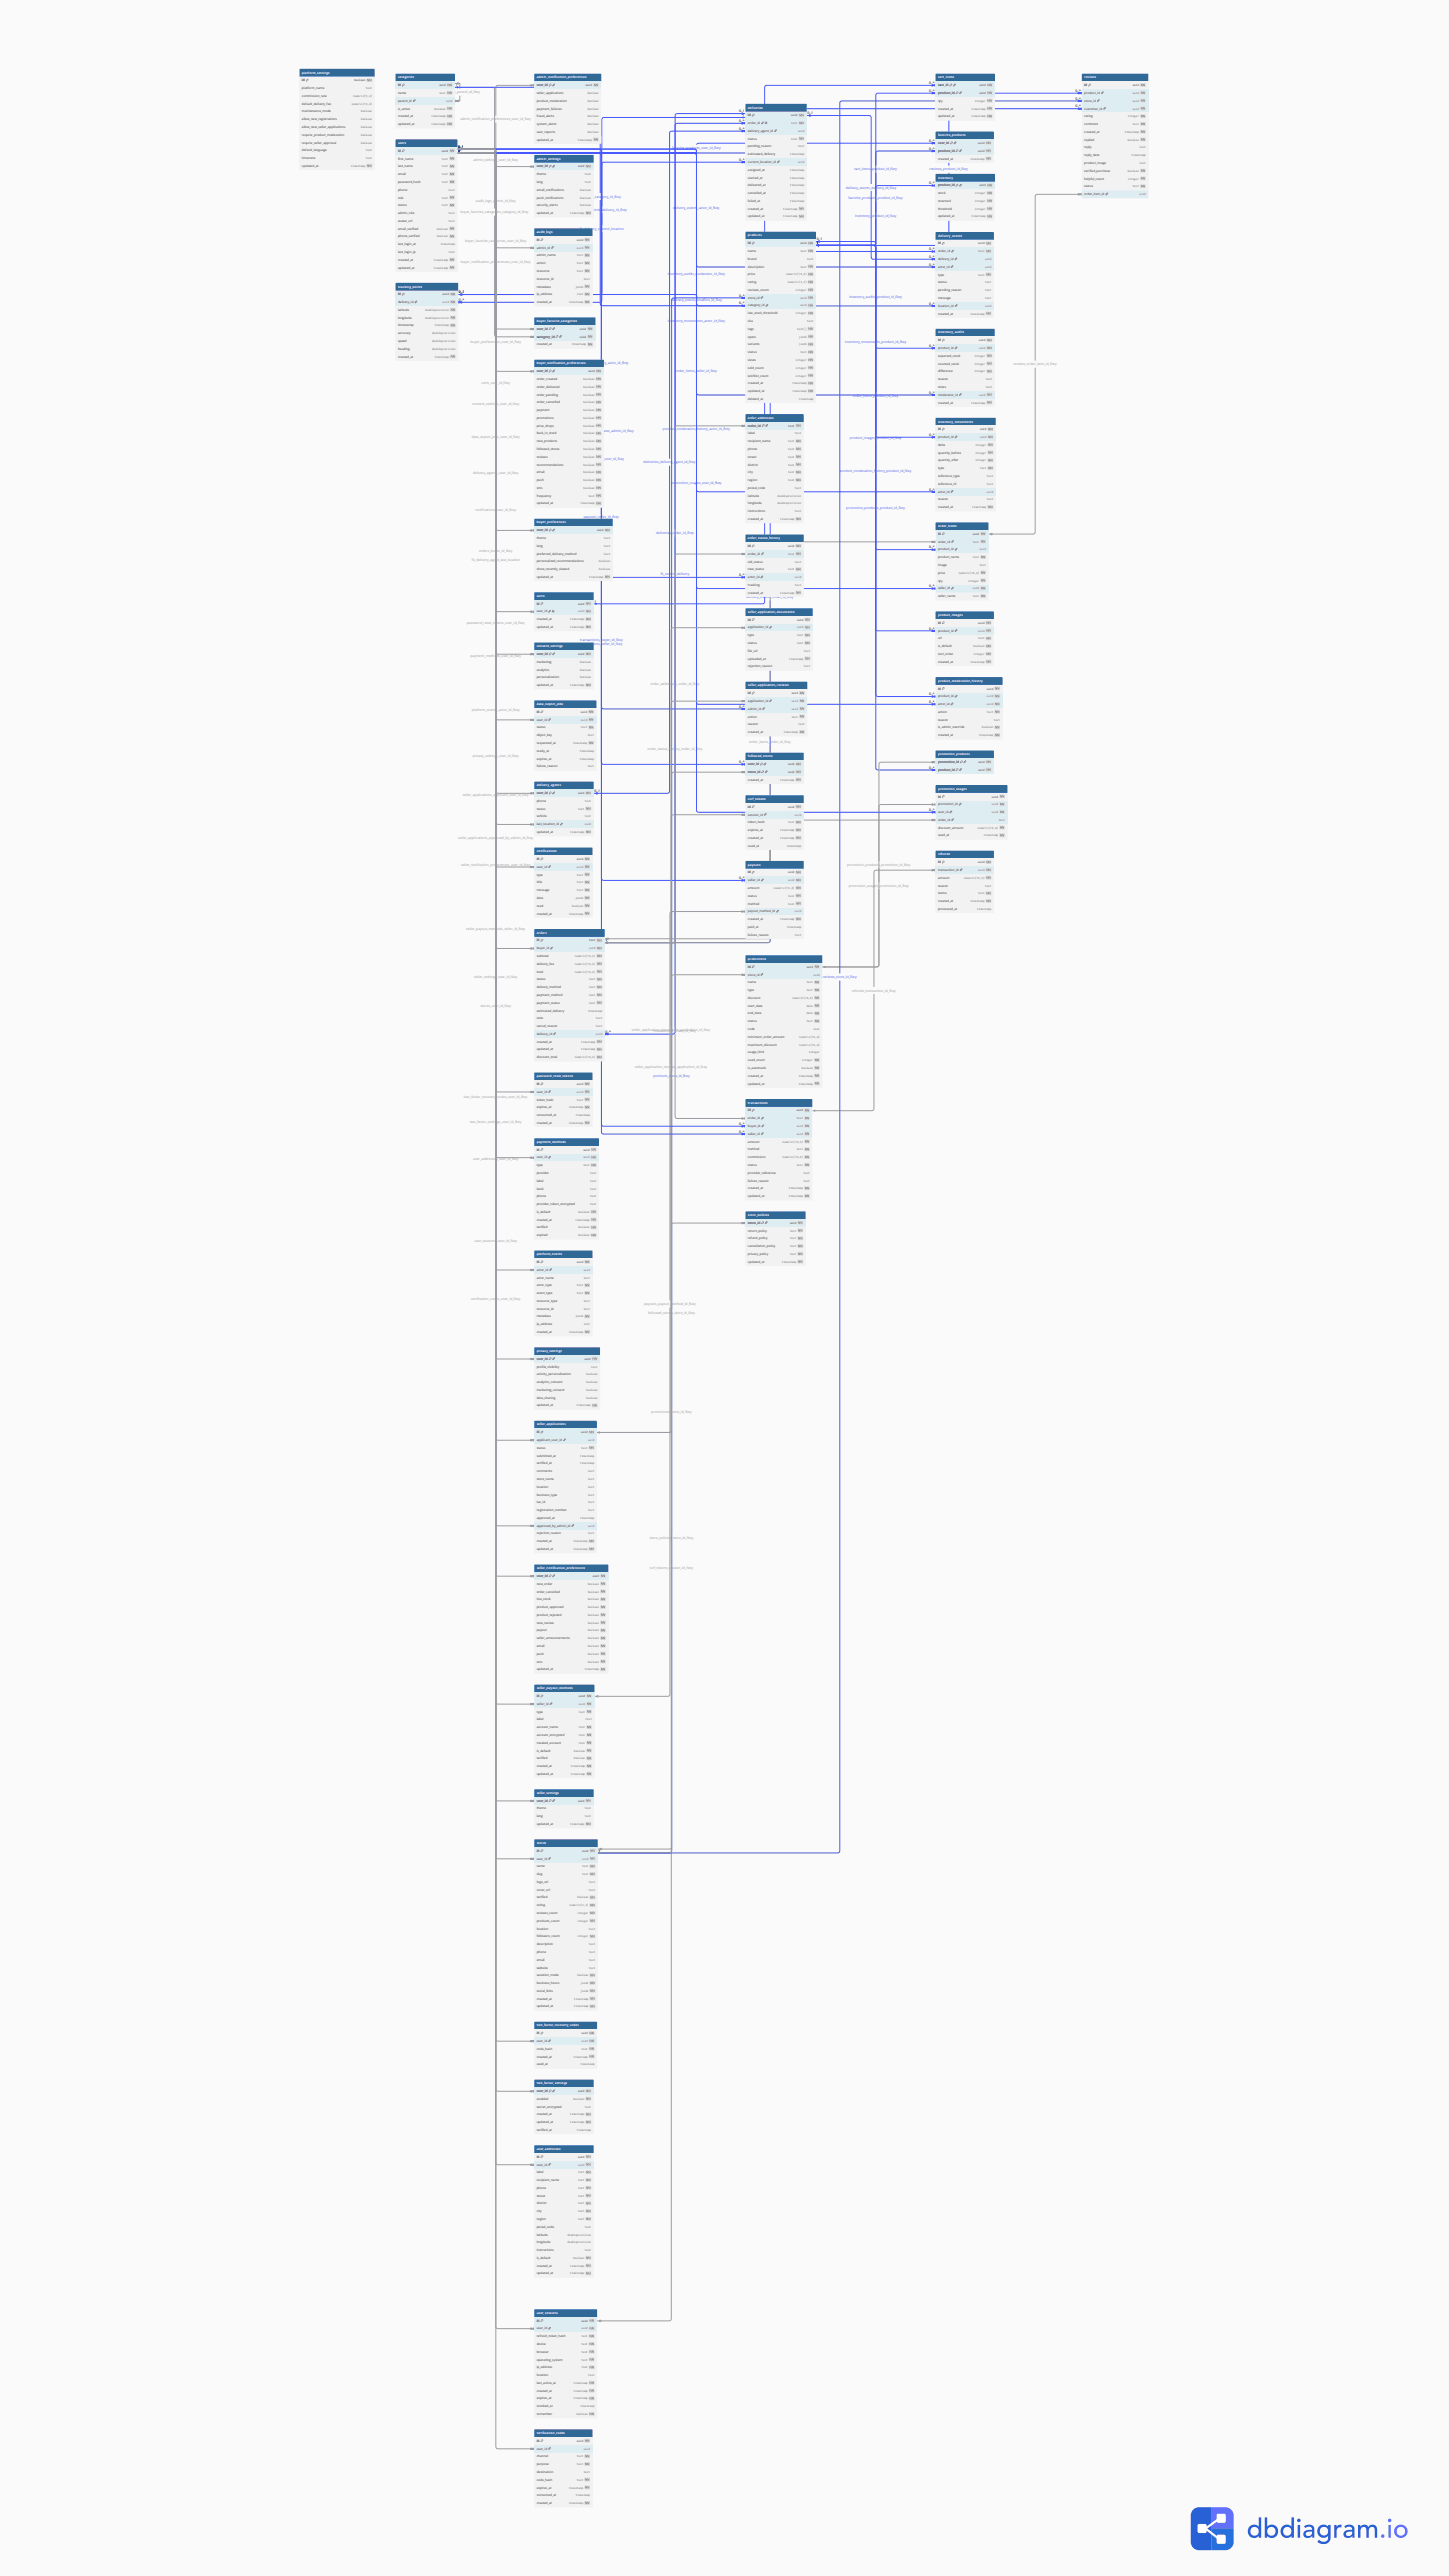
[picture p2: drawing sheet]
<svg xmlns="http://www.w3.org/2000/svg" width="381mm" height="677mm" viewBox="0 0 381 677" stroke-linecap="round" stroke-linejoin="round" font-family="sans-serif">
<defs><g id="words">
<g font-size=".9">
<text x="244.3" y="22.1">0..*</text>
<text x="194.3" y="29.5">0..1</text>
<text x="244.3" y="24.2">0..*</text>
<text x="282.8" y="28.3">0..*</text>
<text x="282.8" y="24.2">0..*</text>
<text x="282.8" y="26.2">0..*</text>
<text x="194.4" y="34.1">0..*</text>
<text x="194.4" y="32.1">0..*</text>
<text x="195.3" y="30.6">1</text>
<text x="212.3" y="30.1">0..1</text>
<text x="120.5" y="38.9">0..1</text>
<text x="244.3" y="39.4">0..*</text>
<text x="244.3" y="37.3">0..*</text>
<text x="194.4" y="42.3">0..*</text>
<text x="244.3" y="48.5">0..*</text>
<text x="214.7" y="64.2">1</text>
<text x="214.7" y="63.2">0..1</text>
<text x="244.3" y="65.8">0..*</text>
<text x="244.3" y="69.9">0..*</text>
<text x="244.3" y="67.8">0..*</text>
<text x="120.7" y="77.1">0..1</text>
<text x="120.7" y="79.2">0..*</text>
<text x="194.4" y="80.1">0..*</text>
<text x="194.4" y="78">0..*</text>
<text x="244.3" y="80.1">0..*</text>
<text x="244.3" y="91.3">0..*</text>
<text x="244.3" y="103.5">0..*</text>
<text x="244.3" y="114.7">0..*</text>
<text x="244.3" y="129">0..*</text>
<text x="244.3" y="144.2">0..*</text>
<text x="194.4" y="151.5">0..*</text>
<text x="244.3" y="154.4">0..*</text>
<text x="156.3" y="158.5">1</text>
<text x="244.3" y="165.6">0..*</text>
<text x="244.3" y="184.9">0..*</text>
<text x="244.3" y="182.8">0..*</text>
<text x="194.4" y="186.1">0..*</text>
<text x="194.4" y="200.7">0..*</text>
<text x="244.3" y="202.1">0..*</text>
<text x="156.3" y="208.3">0..1</text>
<text x="244.3" y="213.3">0..*</text>
<text x="194.4" y="231.2">0..*</text>
<text x="159.2" y="247.5">1</text>
<text x="159.2" y="271.6">0..*</text>
<text x="194.4" y="295.8">0..*</text>
<text x="194.4" y="297.9">0..*</text>
</g>
<g font-size=".9" fill="#9b9ca4">
<text x="115.5" y="24.6">categories_parent_id_fkey</text>
<text x="121" y="31.6">admin_notification_preferences_user_id_fkey</text>
<text x="124.5" y="42.3">admin_settings_user_id_fkey</text>
<text x="125.1" y="53">audit_logs_admin_id_fkey</text>
<text x="121.1" y="56.1">buyer_favorite_categories_category_id_fkey</text>
<text x="122.3" y="63.7">buyer_favorite_categories_user_id_fkey</text>
<text x="121.2" y="69.2">buyer_notification_preferences_user_id_fkey</text>
<text x="123.7" y="90.2">buyer_preferences_user_id_fkey</text>
<text x="126.6" y="100.8">carts_user_id_fkey</text>
<text x="266.5" y="96.1">reviews_order_item_id_fkey</text>
<text x="124.1" y="106.4">consent_settings_user_id_fkey</text>
<text x="124.1" y="115.1">data_export_jobs_user_id_fkey</text>
<text x="124.4" y="124.7">delivery_agents_user_id_fkey</text>
<text x="125" y="134.4">notifications_user_id_fkey</text>
<text x="124.1" y="147.4">fk_delivery_agent_last_location</text>
<text x="126" y="145.1">orders_buyer_id_fkey</text>
<text x="122.7" y="164">password_reset_tokens_user_id_fkey</text>
<text x="123.7" y="172.6">payment_methods_user_id_fkey</text>
<text x="171" y="180.2">order_addresses_order_id_fkey</text>
<text x="124.1" y="186.9">platform_events_actor_id_fkey</text>
<text x="170.3" y="197.1">order_status_history_order_id_fkey</text>
<text x="197" y="195.5">order_items_order_id_fkey</text>
<text x="124.3" y="199.1">privacy_settings_user_id_fkey</text>
<text x="121.7" y="209.3">seller_applications_applicant_user_id_fkey</text>
<text x="120.5" y="220.5">seller_applications_approved_by_admin_id_fkey</text>
<text x="121.2" y="227.6">seller_notification_preferences_user_id_fkey</text>
<text x="222.8" y="227.6">promotion_products_promotion_id_fkey</text>
<text x="196.7" y="231.5">fk_promotion_usages_order</text>
<text x="223.2" y="233.2">promotion_usages_promotion_id_fkey</text>
<text x="122.6" y="244.5">seller_payout_methods_seller_id_fkey</text>
<text x="124.7" y="257.2">seller_settings_user_id_fkey</text>
<text x="224" y="260.7">refunds_transaction_id_fkey</text>
<text x="126.3" y="264.8">stores_user_id_fkey</text>
<text x="166.2" y="271.2">seller_application_documents_application_id_fkey</text>
<text x="171.9" y="271.3">transactions_order_id_fkey</text>
<text x="166.9" y="280.8">seller_application_reviews_application_id_fkey</text>
<text x="122" y="288.8">two_factor_recovery_codes_user_id_fkey</text>
<text x="123.6" y="295.4">two_factor_settings_user_id_fkey</text>
<text x="124.4" y="305">user_addresses_user_id_fkey</text>
<text x="124.7" y="326.6">user_sessions_user_id_fkey</text>
<text x="123.9" y="341.9">verification_codes_user_id_fkey</text>
<text x="169.4" y="343.2">payouts_payout_method_id_fkey</text>
<text x="170.4" y="345.4">followed_stores_store_id_fkey</text>
<text x="171.2" y="371.6">promotions_store_id_fkey</text>
<text x="170.8" y="404.7">store_policies_store_id_fkey</text>
<text x="170.8" y="412.6">csrf_tokens_session_id_fkey</text>
</g>
<g font-size=".9" fill="#475aff">
<text x="197" y="34.7">reviews_customer_id_fkey</text>
<text x="176.7" y="39.3">favorite_products_user_id_fkey</text>
<text x="224.6" y="44.8">cart_items_product_id_fkey</text>
<text x="244.4" y="44.8">reviews_product_id_fkey</text>
<text x="152.3" y="52">products_category_id_fkey</text>
<text x="222.4" y="49.6">delivery_events_delivery_id_fkey</text>
<text x="223.1" y="52.4">favorite_products_product_id_fkey</text>
<text x="151.6" y="55.5">tracking_points_delivery_id_fkey</text>
<text x="177" y="55">delivery_events_actor_id_fkey</text>
<text x="224.8" y="57">inventory_product_id_fkey</text>
<text x="152.4" y="60.4">fk_delivery_current_location</text>
<text x="175.6" y="72.4">inventory_audits_moderator_id_fkey</text>
<text x="176.5" y="79.3">delivery_events_location_id_fkey</text>
<text x="223.3" y="78.4">inventory_audits_product_id_fkey</text>
<text x="175.6" y="84.6">inventory_movements_actor_id_fkey</text>
<text x="151" y="95.8">order_status_history_actor_id_fkey</text>
<text x="196.3" y="90.9">cart_items_cart_id_fkey</text>
<text x="222.2" y="90.1">inventory_movements_product_id_fkey</text>
<text x="177.7" y="97.8">order_items_seller_id_fkey</text>
<text x="224.3" y="104.3">order_items_product_id_fkey</text>
<text x="149.6" y="113.6">seller_application_reviews_admin_id_fkey</text>
<text x="174.3" y="113">product_moderation_history_actor_id_fkey</text>
<text x="223.5" y="115.5">product_images_product_id_fkey</text>
<text x="152.1" y="120.9">followed_stores_user_id_fkey</text>
<text x="169.2" y="121.8">deliveries_delivery_agent_id_fkey</text>
<text x="220.9" y="124.1">product_moderation_history_product_id_fkey</text>
<text x="176.5" y="127.2">promotion_usages_user_id_fkey</text>
<text x="153.5" y="136.2">payouts_seller_id_fkey</text>
<text x="222.5" y="133.8">promotion_products_product_id_fkey</text>
<text x="172.5" y="140.5">deliveries_order_id_fkey</text>
<text x="173.7" y="151.2">fk_orders_delivery</text>
<text x="196.3" y="157.3">delivery_events_order_id_fkey</text>
<text x="152.5" y="168.5">transactions_buyer_id_fkey</text>
<text x="152.6" y="169.5">transactions_seller_id_fkey</text>
<text x="216.3" y="257.2">reviews_store_id_fkey</text>
<text x="171.8" y="283.1">products_store_id_fkey</text>
</g>
<g font-size=".8" fill="#fff">
<text x="79.4" y="19.3">platform_settings</text>
<text x="104.7" y="20.6">categories</text>
<text x="141.1" y="20.6">admin_notification_preferences</text>
<text x="246.6" y="20.6">cart_items</text>
<text x="285.1" y="20.6">reviews</text>
<text x="196.7" y="28.5">deliveries</text>
<text x="246.6" y="35.8">favorite_products</text>
<text x="104.7" y="37.9">users</text>
<text x="141.1" y="42">admin_settings</text>
<text x="246.6" y="47">inventory</text>
<text x="141.1" y="61.3">audit_logs</text>
<text x="196.7" y="62.2">products</text>
<text x="246.6" y="62.2">delivery_events</text>
<text x="104.7" y="75.6">tracking_points</text>
<text x="141.1" y="84.7">buyer_favorite_categories</text>
<text x="246.6" y="87.7">inventory_audits</text>
<text x="141.1" y="95.8">buyer_notification_preferences</text>
<text x="196.7" y="110.1">order_addresses</text>
<text x="246.6" y="111.1">inventory_movements</text>
<text x="141.1" y="137.6">buyer_preferences</text>
<text x="196.7" y="141.8">order_status_history</text>
<text x="246.6" y="138.6">order_items</text>
<text x="141.1" y="156.9">carts</text>
<text x="196.7" y="161.2">seller_application_documents</text>
<text x="246.6" y="162">product_images</text>
<text x="141.1" y="170.2">consent_settings</text>
<text x="246.6" y="179.3">product_moderation_history</text>
<text x="141.1" y="185.4">data_export_jobs</text>
<text x="196.7" y="180.5">seller_application_reviews</text>
<text x="196.7" y="199.1">followed_stores</text>
<text x="246.6" y="198.6">promotion_products</text>
<text x="141.1" y="206.8">delivery_agents</text>
<text x="246.6" y="207.7">promotion_usages</text>
<text x="196.7" y="210.3">csrf_tokens</text>
<text x="141.1" y="224.1">notifications</text>
<text x="196.7" y="227.6">payouts</text>
<text x="246.6" y="224.9">refunds</text>
<text x="141.1" y="245.5">orders</text>
<text x="196.7" y="252.4">promotions</text>
<text x="141.1" y="283.2">password_reset_tokens</text>
<text x="196.7" y="290.2">transactions</text>
<text x="141.1" y="300.5">payment_methods</text>
<text x="196.7" y="319.8">store_policies</text>
<text x="141.1" y="330">platform_events</text>
<text x="141.1" y="355.5">privacy_settings</text>
<text x="141.1" y="374.8">seller_applications</text>
<text x="141.1" y="412.6">seller_notification_preferences</text>
<text x="141.1" y="444.2">seller_payout_methods</text>
<text x="141.1" y="471.7">seller_settings</text>
<text x="141.1" y="484.9">stores</text>
<text x="141.1" y="532.8">two_factor_recovery_codes</text>
<text x="141.1" y="548">two_factor_settings</text>
<text x="141.1" y="565.3">user_addresses</text>
<text x="141.1" y="608.4">user_sessions</text>
<text x="141.1" y="640">verification_codes</text>
</g>
<g font-size=".8" fill="#2c2c2c">
<text x="79.4" y="21.4">id</text>
<text x="104.7" y="22.7">id</text>
<text x="141.1" y="22.7">user_id</text>
<text x="246.6" y="22.7">cart_id</text>
<text x="285.1" y="22.7">id</text>
<text x="246.6" y="24.7">product_id</text>
<text x="196.7" y="30.6">id</text>
<text x="104.7" y="39.9">id</text>
<text x="246.6" y="37.9">user_id</text>
<text x="246.6" y="39.9">product_id</text>
<text x="141.1" y="44">user_id</text>
<text x="246.6" y="49">product_id</text>
<text x="141.1" y="63.3">id</text>
<text x="196.7" y="64.2">id</text>
<text x="246.6" y="64.3">id</text>
<text x="104.7" y="77.6">id</text>
<text x="141.1" y="86.7">user_id</text>
<text x="141.1" y="88.8">category_id</text>
<text x="246.6" y="89.7">id</text>
<text x="141.1" y="97.9">user_id</text>
<text x="196.7" y="112.2">order_id</text>
<text x="246.6" y="113.1">id</text>
<text x="141.1" y="139.7">user_id</text>
<text x="196.7" y="143.8">id</text>
<text x="246.6" y="140.6">id</text>
<text x="141.1" y="159">id</text>
<text x="196.7" y="163.2">id</text>
<text x="246.6" y="164">id</text>
<text x="141.1" y="172.2">user_id</text>
<text x="196.7" y="182.5">id</text>
<text x="246.6" y="181.3">id</text>
<text x="141.1" y="187.4">id</text>
<text x="196.7" y="201.2">user_id</text>
<text x="196.7" y="203.2">store_id</text>
<text x="246.6" y="200.6">promotion_id</text>
<text x="246.6" y="202.7">product_id</text>
<text x="141.1" y="208.8">user_id</text>
<text x="246.6" y="209.7">id</text>
<text x="196.7" y="212.4">id</text>
<text x="141.1" y="226.1">id</text>
<text x="246.6" y="227">id</text>
<text x="196.7" y="229.7">id</text>
<text x="141.1" y="247.6">id</text>
<text x="196.7" y="254.5">id</text>
<text x="141.1" y="285.3">id</text>
<text x="196.7" y="292.3">id</text>
<text x="141.1" y="302.6">id</text>
<text x="196.7" y="321.8">store_id</text>
<text x="141.1" y="332.1">id</text>
<text x="141.1" y="357.5">user_id</text>
<text x="141.1" y="376.9">id</text>
<text x="141.1" y="414.7">user_id</text>
<text x="141.1" y="446.2">id</text>
<text x="141.1" y="473.7">user_id</text>
<text x="141.1" y="486.9">id</text>
<text x="141.1" y="534.9">id</text>
<text x="141.1" y="550.1">user_id</text>
<text x="141.1" y="567.4">id</text>
<text x="141.1" y="610.5">id</text>
<text x="141.1" y="642">id</text>
</g>
<g font-size=".8" fill="#3c3c3c">
<text x="79.4" y="23.4">platform_name</text>
<text x="79.4" y="25.5">commission_rate</text>
<text x="79.4" y="27.5">default_delivery_fee</text>
<text x="79.4" y="29.6">maintenance_mode</text>
<text x="104.7" y="24.7">name</text>
<text x="104.7" y="26.7">parent_id</text>
<text x="104.7" y="28.8">is_active</text>
<text x="141.1" y="24.7">seller_applications</text>
<text x="141.1" y="26.7">product_moderation</text>
<text x="141.1" y="28.8">payment_failures</text>
<text x="246.6" y="26.7">qty</text>
<text x="246.6" y="28.8">created_at</text>
<text x="285.1" y="24.7">product_id</text>
<text x="285.1" y="26.7">store_id</text>
<text x="285.1" y="28.8">customer_id</text>
<text x="79.4" y="31.6">allow_new_registrations</text>
<text x="79.4" y="33.7">allow_new_seller_applications</text>
<text x="79.4" y="35.7">require_product_moderation</text>
<text x="104.7" y="30.8">created_at</text>
<text x="104.7" y="32.9">updated_at</text>
<text x="141.1" y="30.8">fraud_alerts</text>
<text x="141.1" y="32.9">system_alerts</text>
<text x="141.1" y="34.9">user_reports</text>
<text x="196.7" y="32.6">order_id</text>
<text x="196.7" y="34.7">delivery_agent_id</text>
<text x="246.6" y="30.8">updated_at</text>
<text x="285.1" y="30.8">rating</text>
<text x="285.1" y="32.9">comment</text>
<text x="285.1" y="34.9">created_at</text>
<text x="79.4" y="37.7">require_seller_approval</text>
<text x="79.4" y="39.8">default_language</text>
<text x="79.4" y="41.8">timezone</text>
<text x="104.7" y="42">first_name</text>
<text x="141.1" y="37">updated_at</text>
<text x="196.7" y="36.7">status</text>
<text x="196.7" y="38.8">pending_reason</text>
<text x="196.7" y="40.8">estimated_delivery</text>
<text x="246.6" y="42">created_at</text>
<text x="285.1" y="37">replied</text>
<text x="285.1" y="39">reply</text>
<text x="285.1" y="41.1">reply_date</text>
<text x="79.4" y="43.9">updated_at</text>
<text x="104.7" y="44">last_name</text>
<text x="104.7" y="46.1">email</text>
<text x="141.1" y="46.1">theme</text>
<text x="196.7" y="42.9">current_location_id</text>
<text x="196.7" y="44.9">assigned_at</text>
<text x="196.7" y="47">started_at</text>
<text x="285.1" y="43.1">product_image</text>
<text x="285.1" y="45.2">verified_purchase</text>
<text x="285.1" y="47.2">helpful_count</text>
<text x="104.7" y="48.1">password_hash</text>
<text x="104.7" y="50.2">phone</text>
<text x="104.7" y="52.2">role</text>
<text x="141.1" y="48.1">lang</text>
<text x="141.1" y="50.2">email_notifications</text>
<text x="141.1" y="52.2">push_notifications</text>
<text x="196.7" y="49">delivered_at</text>
<text x="196.7" y="51">cancelled_at</text>
<text x="196.7" y="53.1">failed_at</text>
<text x="246.6" y="51">stock</text>
<text x="246.6" y="53.1">reserved</text>
<text x="285.1" y="49.3">status</text>
<text x="285.1" y="51.3">order_item_id</text>
<text x="104.7" y="54.2">status</text>
<text x="104.7" y="56.3">admin_role</text>
<text x="104.7" y="58.3">avatar_url</text>
<text x="141.1" y="54.2">security_alerts</text>
<text x="141.1" y="56.3">updated_at</text>
<text x="196.7" y="55.1">created_at</text>
<text x="196.7" y="57.2">updated_at</text>
<text x="246.6" y="55.1">threshold</text>
<text x="246.6" y="57.2">updated_at</text>
<text x="104.7" y="60.4">email_verified</text>
<text x="104.7" y="62.4">phone_verified</text>
<text x="104.7" y="64.5">last_login_at</text>
<text x="141.1" y="65.4">admin_id</text>
<text x="104.7" y="66.5">last_login_ip</text>
<text x="104.7" y="68.6">created_at</text>
<text x="104.7" y="70.6">updated_at</text>
<text x="141.1" y="67.4">admin_name</text>
<text x="141.1" y="69.5">action</text>
<text x="141.1" y="71.5">resource</text>
<text x="196.7" y="66.3">name</text>
<text x="196.7" y="68.3">brand</text>
<text x="196.7" y="70.4">description</text>
<text x="246.6" y="66.3">order_id</text>
<text x="246.6" y="68.4">delivery_id</text>
<text x="246.6" y="70.4">actor_id</text>
<text x="141.1" y="73.6">resource_id</text>
<text x="141.1" y="75.6">metadata</text>
<text x="141.1" y="77.6">ip_address</text>
<text x="196.7" y="72.4">price</text>
<text x="196.7" y="74.5">rating</text>
<text x="196.7" y="76.5">reviews_count</text>
<text x="246.6" y="72.5">type</text>
<text x="246.6" y="74.5">status</text>
<text x="246.6" y="76.6">pending_reason</text>
<text x="104.7" y="79.7">delivery_id</text>
<text x="104.7" y="81.7">latitude</text>
<text x="104.7" y="83.8">longitude</text>
<text x="141.1" y="79.7">created_at</text>
<text x="196.7" y="78.5">store_id</text>
<text x="196.7" y="80.6">category_id</text>
<text x="196.7" y="82.6">low_stock_threshold</text>
<text x="246.6" y="78.6">message</text>
<text x="246.6" y="80.7">location_id</text>
<text x="246.6" y="82.7">created_at</text>
<text x="104.7" y="85.8">timestamp</text>
<text x="104.7" y="87.9">accuracy</text>
<text x="104.7" y="89.9">speed</text>
<text x="196.7" y="84.7">sku</text>
<text x="196.7" y="86.7">tags</text>
<text x="196.7" y="88.8">specs</text>
<text x="104.7" y="92">heading</text>
<text x="104.7" y="94">created_at</text>
<text x="141.1" y="90.8">created_at</text>
<text x="196.7" y="90.8">variants</text>
<text x="196.7" y="92.9">status</text>
<text x="196.7" y="94.9">views</text>
<text x="246.6" y="91.8">product_id</text>
<text x="246.6" y="93.8">expected_stock</text>
<text x="246.6" y="95.9">counted_stock</text>
<text x="141.1" y="99.9">order_created</text>
<text x="141.1" y="101.9">order_delivered</text>
<text x="196.7" y="97">sold_count</text>
<text x="196.7" y="99">wishlist_count</text>
<text x="196.7" y="101.1">created_at</text>
<text x="246.6" y="97.9">difference</text>
<text x="246.6" y="100">reason</text>
<text x="141.1" y="104">order_pending</text>
<text x="141.1" y="106">order_cancelled</text>
<text x="196.7" y="103.1">updated_at</text>
<text x="196.7" y="105.1">deleted_at</text>
<text x="246.6" y="102">notes</text>
<text x="246.6" y="104.1">moderator_id</text>
<text x="246.6" y="106.1">created_at</text>
<text x="141.1" y="108.1">payment</text>
<text x="141.1" y="110.1">promotions</text>
<text x="141.1" y="112.2">price_drops</text>
<text x="141.1" y="114.2">back_in_stock</text>
<text x="141.1" y="116.3">new_products</text>
<text x="141.1" y="118.3">followed_stores</text>
<text x="196.7" y="114.2">label</text>
<text x="196.7" y="116.3">recipient_name</text>
<text x="196.7" y="118.3">phone</text>
<text x="246.6" y="115.2">product_id</text>
<text x="246.6" y="117.2">delta</text>
<text x="246.6" y="119.3">quantity_before</text>
<text x="141.1" y="120.4">reviews</text>
<text x="141.1" y="122.4">recommendations</text>
<text x="141.1" y="124.5">email</text>
<text x="196.7" y="120.4">street</text>
<text x="196.7" y="122.4">district</text>
<text x="196.7" y="124.5">city</text>
<text x="246.6" y="121.3">quantity_after</text>
<text x="246.6" y="123.4">type</text>
<text x="246.6" y="125.4">reference_type</text>
<text x="141.1" y="126.5">push</text>
<text x="141.1" y="128.6">sms</text>
<text x="141.1" y="130.6">frequency</text>
<text x="196.7" y="126.5">region</text>
<text x="196.7" y="128.6">postal_code</text>
<text x="196.7" y="130.6">latitude</text>
<text x="246.6" y="127.5">reference_id</text>
<text x="246.6" y="129.5">actor_id</text>
<text x="246.6" y="131.6">reason</text>
<text x="141.1" y="132.6">updated_at</text>
<text x="196.7" y="132.6">longitude</text>
<text x="196.7" y="134.7">instructions</text>
<text x="196.7" y="136.7">created_at</text>
<text x="246.6" y="133.6">created_at</text>
<text x="141.1" y="141.7">theme</text>
<text x="141.1" y="143.8">lang</text>
<text x="246.6" y="142.7">order_id</text>
<text x="141.1" y="145.8">preferred_delivery_method</text>
<text x="141.1" y="147.9">personalized_recommendations</text>
<text x="141.1" y="149.9">show_recently_viewed</text>
<text x="196.7" y="145.9">order_id</text>
<text x="196.7" y="147.9">old_status</text>
<text x="196.7" y="150">new_status</text>
<text x="246.6" y="144.7">product_id</text>
<text x="246.6" y="146.8">product_name</text>
<text x="246.6" y="148.8">image</text>
<text x="141.1" y="152">updated_at</text>
<text x="196.7" y="152">actor_id</text>
<text x="196.7" y="154.1">tracking</text>
<text x="246.6" y="150.9">price</text>
<text x="246.6" y="152.9">qty</text>
<text x="246.6" y="155">seller_id</text>
<text x="141.1" y="161">user_id</text>
<text x="196.7" y="156.1">created_at</text>
<text x="246.6" y="157">seller_name</text>
<text x="141.1" y="163.1">created_at</text>
<text x="141.1" y="165.1">updated_at</text>
<text x="196.7" y="165.3">application_id</text>
<text x="196.7" y="167.3">type</text>
<text x="246.6" y="166.1">product_id</text>
<text x="196.7" y="169.3">status</text>
<text x="196.7" y="171.4">file_url</text>
<text x="196.7" y="173.4">uploaded_at</text>
<text x="246.6" y="168.1">url</text>
<text x="246.6" y="170.2">is_default</text>
<text x="246.6" y="172.2">sort_order</text>
<text x="141.1" y="174.3">marketing</text>
<text x="141.1" y="176.3">analytics</text>
<text x="141.1" y="178.4">personalization</text>
<text x="196.7" y="175.5">rejection_reason</text>
<text x="246.6" y="174.3">created_at</text>
<text x="141.1" y="180.4">updated_at</text>
<text x="196.7" y="184.6">application_id</text>
<text x="246.6" y="183.4">product_id</text>
<text x="246.6" y="185.4">actor_id</text>
<text x="141.1" y="189.5">user_id</text>
<text x="141.1" y="191.5">status</text>
<text x="196.7" y="186.6">admin_id</text>
<text x="196.7" y="188.7">action</text>
<text x="196.7" y="190.7">reason</text>
<text x="246.6" y="187.4">action</text>
<text x="246.6" y="189.5">reason</text>
<text x="246.6" y="191.5">is_admin_override</text>
<text x="141.1" y="193.6">object_key</text>
<text x="141.1" y="195.6">requested_at</text>
<text x="141.1" y="197.7">ready_at</text>
<text x="196.7" y="192.8">created_at</text>
<text x="246.6" y="193.6">created_at</text>
<text x="141.1" y="199.7">expires_at</text>
<text x="141.1" y="201.8">failure_reason</text>
<text x="196.7" y="205.3">created_at</text>
<text x="141.1" y="210.9">phone</text>
<text x="141.1" y="212.9">status</text>
<text x="141.1" y="214.9">vehicle</text>
<text x="196.7" y="214.4">session_id</text>
<text x="246.6" y="211.7">promotion_id</text>
<text x="246.6" y="213.8">user_id</text>
<text x="246.6" y="215.8">order_id</text>
<text x="141.1" y="217">last_location_id</text>
<text x="141.1" y="219">updated_at</text>
<text x="196.7" y="216.5">token_hash</text>
<text x="196.7" y="218.5">expires_at</text>
<text x="196.7" y="220.6">created_at</text>
<text x="246.6" y="217.9">discount_amount</text>
<text x="246.6" y="219.9">used_at</text>
<text x="196.7" y="222.6">used_at</text>
<text x="141.1" y="228.2">user_id</text>
<text x="141.1" y="230.2">type</text>
<text x="141.1" y="232.3">title</text>
<text x="196.7" y="231.7">seller_id</text>
<text x="196.7" y="233.7">amount</text>
<text x="246.6" y="229">transaction_id</text>
<text x="246.6" y="231.1">amount</text>
<text x="246.6" y="233.1">reason</text>
<text x="141.1" y="234.3">message</text>
<text x="141.1" y="236.4">data</text>
<text x="141.1" y="238.4">read</text>
<text x="196.7" y="235.8">status</text>
<text x="196.7" y="237.8">method</text>
<text x="196.7" y="239.9">payout_method_id</text>
<text x="246.6" y="235.2">status</text>
<text x="246.6" y="237.2">created_at</text>
<text x="246.6" y="239.2">processed_at</text>
<text x="141.1" y="240.5">created_at</text>
<text x="196.7" y="241.9">created_at</text>
<text x="196.7" y="244">paid_at</text>
<text x="141.1" y="249.6">buyer_id</text>
<text x="141.1" y="251.7">subtotal</text>
<text x="196.7" y="246">failure_reason</text>
<text x="141.1" y="253.7">delivery_fee</text>
<text x="141.1" y="255.7">total</text>
<text x="141.1" y="257.8">status</text>
<text x="196.7" y="256.5">store_id</text>
<text x="141.1" y="259.8">delivery_method</text>
<text x="141.1" y="261.9">payment_method</text>
<text x="141.1" y="263.9">payment_status</text>
<text x="196.7" y="258.6">name</text>
<text x="196.7" y="260.6">type</text>
<text x="196.7" y="262.6">discount</text>
<text x="141.1" y="266">estimated_delivery</text>
<text x="141.1" y="268">note</text>
<text x="196.7" y="264.7">start_date</text>
<text x="196.7" y="266.7">end_date</text>
<text x="196.7" y="268.8">status</text>
<text x="141.1" y="270.1">cancel_reason</text>
<text x="141.1" y="272.1">delivery_id</text>
<text x="141.1" y="274.2">created_at</text>
<text x="196.7" y="270.8">code</text>
<text x="196.7" y="272.9">minimum_order_amount</text>
<text x="196.7" y="274.9">maximum_discount</text>
<text x="141.1" y="276.2">updated_at</text>
<text x="141.1" y="278.3">discount_total</text>
<text x="196.7" y="277">usage_limit</text>
<text x="196.7" y="279">used_count</text>
<text x="196.7" y="281.1">is_automatic</text>
<text x="141.1" y="287.3">user_id</text>
<text x="196.7" y="283.1">created_at</text>
<text x="196.7" y="285.2">updated_at</text>
<text x="141.1" y="289.4">token_hash</text>
<text x="141.1" y="291.4">expires_at</text>
<text x="141.1" y="293.5">consumed_at</text>
<text x="141.1" y="295.5">created_at</text>
<text x="196.7" y="294.3">order_id</text>
<text x="196.7" y="296.3">buyer_id</text>
<text x="196.7" y="298.4">seller_id</text>
<text x="141.1" y="304.6">user_id</text>
<text x="196.7" y="300.4">amount</text>
<text x="196.7" y="302.5">method</text>
<text x="196.7" y="304.5">commission</text>
<text x="141.1" y="306.6">type</text>
<text x="141.1" y="308.7">provider</text>
<text x="141.1" y="310.7">label</text>
<text x="196.7" y="306.6">status</text>
<text x="196.7" y="308.6">provider_reference</text>
<text x="196.7" y="310.7">failure_reason</text>
<text x="141.1" y="312.8">last4</text>
<text x="141.1" y="314.8">phone</text>
<text x="141.1" y="316.9">provider_token_encrypted</text>
<text x="196.7" y="312.7">created_at</text>
<text x="196.7" y="314.8">updated_at</text>
<text x="141.1" y="318.9">is_default</text>
<text x="141.1" y="321">created_at</text>
<text x="141.1" y="323">verified</text>
<text x="196.7" y="323.8">return_policy</text>
<text x="141.1" y="325.1">expired</text>
<text x="196.7" y="325.9">refund_policy</text>
<text x="196.7" y="327.9">cancellation_policy</text>
<text x="196.7" y="330">privacy_policy</text>
<text x="141.1" y="334.1">actor_id</text>
<text x="196.7" y="332">updated_at</text>
<text x="141.1" y="336.2">actor_name</text>
<text x="141.1" y="338.2">actor_type</text>
<text x="141.1" y="340.3">event_type</text>
<text x="141.1" y="342.3">resource_type</text>
<text x="141.1" y="344.4">resource_id</text>
<text x="141.1" y="346.4">metadata</text>
<text x="141.1" y="348.5">ip_address</text>
<text x="141.1" y="350.5">created_at</text>
<text x="141.1" y="359.6">profile_visibility</text>
<text x="141.1" y="361.6">activity_personalization</text>
<text x="141.1" y="363.7">analytics_consent</text>
<text x="141.1" y="365.7">marketing_consent</text>
<text x="141.1" y="367.8">data_sharing</text>
<text x="141.1" y="369.8">updated_at</text>
<text x="141.1" y="378.9">applicant_user_id</text>
<text x="141.1" y="381">status</text>
<text x="141.1" y="383">submitted_at</text>
<text x="141.1" y="385">verified_at</text>
<text x="141.1" y="387.1">comments</text>
<text x="141.1" y="389.1">store_name</text>
<text x="141.1" y="391.2">location</text>
<text x="141.1" y="393.2">business_type</text>
<text x="141.1" y="395.3">tax_id</text>
<text x="141.1" y="397.3">registration_number</text>
<text x="141.1" y="399.4">approved_at</text>
<text x="141.1" y="401.4">approved_by_admin_id</text>
<text x="141.1" y="403.5">rejection_reason</text>
<text x="141.1" y="405.5">created_at</text>
<text x="141.1" y="407.6">updated_at</text>
<text x="141.1" y="416.7">new_order</text>
<text x="141.1" y="418.7">order_cancelled</text>
<text x="141.1" y="420.8">low_stock</text>
<text x="141.1" y="422.8">product_approved</text>
<text x="141.1" y="424.9">product_rejected</text>
<text x="141.1" y="426.9">new_review</text>
<text x="141.1" y="429">payout</text>
<text x="141.1" y="431">seller_announcements</text>
<text x="141.1" y="433.1">email</text>
<text x="141.1" y="435.1">push</text>
<text x="141.1" y="437.2">sms</text>
<text x="141.1" y="439.2">updated_at</text>
<text x="141.1" y="448.3">seller_id</text>
<text x="141.1" y="450.3">type</text>
<text x="141.1" y="452.4">label</text>
<text x="141.1" y="454.4">account_name</text>
<text x="141.1" y="456.5">account_encrypted</text>
<text x="141.1" y="458.5">masked_account</text>
<text x="141.1" y="460.6">is_default</text>
<text x="141.1" y="462.6">verified</text>
<text x="141.1" y="464.7">created_at</text>
<text x="141.1" y="466.7">updated_at</text>
<text x="141.1" y="475.8">theme</text>
<text x="141.1" y="477.8">lang</text>
<text x="141.1" y="479.9">updated_at</text>
<text x="141.1" y="489">user_id</text>
<text x="141.1" y="491">name</text>
<text x="141.1" y="493.1">slug</text>
<text x="141.1" y="495.1">logo_url</text>
<text x="141.1" y="497.1">cover_url</text>
<text x="141.1" y="499.2">verified</text>
<text x="141.1" y="501.2">rating</text>
<text x="141.1" y="503.3">reviews_count</text>
<text x="141.1" y="505.3">products_count</text>
<text x="141.1" y="507.4">location</text>
<text x="141.1" y="509.4">followers_count</text>
<text x="141.1" y="511.5">description</text>
<text x="141.1" y="513.5">phone</text>
<text x="141.1" y="515.6">email</text>
<text x="141.1" y="517.6">website</text>
<text x="141.1" y="519.7">vacation_mode</text>
<text x="141.1" y="521.7">business_hours</text>
<text x="141.1" y="523.7">social_links</text>
<text x="141.1" y="525.8">created_at</text>
<text x="141.1" y="527.8">updated_at</text>
<text x="141.1" y="536.9">user_id</text>
<text x="141.1" y="539">code_hash</text>
<text x="141.1" y="541">created_at</text>
<text x="141.1" y="543.1">used_at</text>
<text x="141.1" y="552.1">enabled</text>
<text x="141.1" y="554.2">secret_encrypted</text>
<text x="141.1" y="556.2">created_at</text>
<text x="141.1" y="558.3">updated_at</text>
<text x="141.1" y="560.3">verified_at</text>
<text x="141.1" y="569.4">user_id</text>
<text x="141.1" y="571.5">label</text>
<text x="141.1" y="573.5">recipient_name</text>
<text x="141.1" y="575.5">phone</text>
<text x="141.1" y="577.6">street</text>
<text x="141.1" y="579.6">district</text>
<text x="141.1" y="581.7">city</text>
<text x="141.1" y="583.7">region</text>
<text x="141.1" y="585.8">postal_code</text>
<text x="141.1" y="587.8">latitude</text>
<text x="141.1" y="589.9">longitude</text>
<text x="141.1" y="591.9">instructions</text>
<text x="141.1" y="594">is_default</text>
<text x="141.1" y="596">created_at</text>
<text x="141.1" y="598.1">updated_at</text>
<text x="141.1" y="612.5">user_id</text>
<text x="141.1" y="614.6">refresh_token_hash</text>
<text x="141.1" y="616.6">device</text>
<text x="141.1" y="618.6">browser</text>
<text x="141.1" y="620.7">operating_system</text>
<text x="141.1" y="622.7">ip_address</text>
<text x="141.1" y="624.8">location</text>
<text x="141.1" y="626.8">last_active_at</text>
<text x="141.1" y="628.9">created_at</text>
<text x="141.1" y="630.9">expires_at</text>
<text x="141.1" y="633">revoked_at</text>
<text x="141.1" y="635">remember</text>
<text x="141.1" y="644.1">user_id</text>
<text x="141.1" y="646.1">channel</text>
<text x="141.1" y="648.2">purpose</text>
<text x="141.1" y="650.2">destination</text>
<text x="141.1" y="652.3">code_hash</text>
<text x="141.1" y="654.3">expires_at</text>
<text x="141.1" y="656.4">consumed_at</text>
<text x="141.1" y="658.4">created_at</text>
</g>
<g font-size=".8" fill="#6a6a6a">
<text x="93.2" y="21.4">boolean</text>
<text x="96.2" y="23.4">text</text>
<text x="115.5" y="22.7">uuid</text>
<text x="154" y="22.7">uuid</text>
<text x="257.5" y="22.7">uuid</text>
<text x="297.8" y="22.7">uuid</text>
<text x="92.5" y="27.5">numeric(19,4)</text>
<text x="92.9" y="25.5">numeric(5,2)</text>
<text x="95" y="29.6">boolean</text>
<text x="114.3" y="28.8">boolean</text>
<text x="115.5" y="24.7">text</text>
<text x="117.3" y="26.7">uuid</text>
<text x="154.5" y="24.7">boolean</text>
<text x="154.5" y="26.7">boolean</text>
<text x="154.5" y="28.8">boolean</text>
<text x="255.5" y="28.8">timestamp</text>
<text x="256.3" y="26.7">integer</text>
<text x="257.5" y="24.7">uuid</text>
<text x="297.8" y="24.7">uuid</text>
<text x="297.8" y="26.7">uuid</text>
<text x="297.8" y="28.8">uuid</text>
<text x="95" y="31.6">boolean</text>
<text x="95" y="33.7">boolean</text>
<text x="95" y="35.7">boolean</text>
<text x="113.5" y="30.8">timestamp</text>
<text x="113.5" y="32.9">timestamp</text>
<text x="154.5" y="30.8">boolean</text>
<text x="154.5" y="32.9">boolean</text>
<text x="154.5" y="34.9">boolean</text>
<text x="208" y="30.6">uuid</text>
<text x="208" y="32.6">text</text>
<text x="209.8" y="34.7">uuid</text>
<text x="255.5" y="30.8">timestamp</text>
<text x="295.8" y="34.9">timestamp</text>
<text x="296.6" y="30.8">integer</text>
<text x="297.8" y="32.9">text</text>
<text x="95" y="37.7">boolean</text>
<text x="96.2" y="39.8">text</text>
<text x="96.2" y="41.8">text</text>
<text x="116.2" y="39.9">uuid</text>
<text x="116.2" y="42">text</text>
<text x="151.9" y="37">timestamp</text>
<text x="207.8" y="40.8">timestamp</text>
<text x="208" y="36.7">text</text>
<text x="209.8" y="38.8">text</text>
<text x="255.2" y="42">timestamp</text>
<text x="257.2" y="37.9">uuid</text>
<text x="257.2" y="39.9">uuid</text>
<text x="296.6" y="37">boolean</text>
<text x="297.5" y="41.1">timestamp</text>
<text x="299.6" y="39">text</text>
<text x="92.3" y="43.9">timestamp</text>
<text x="116.2" y="44">text</text>
<text x="116.2" y="46.1">text</text>
<text x="152" y="44">uuid</text>
<text x="153.8" y="46.1">text</text>
<text x="207.8" y="44.9">timestamp</text>
<text x="207.8" y="47">timestamp</text>
<text x="209.8" y="42.9">uuid</text>
<text x="296.6" y="45.2">boolean</text>
<text x="296.6" y="47.2">integer</text>
<text x="299.6" y="43.1">text</text>
<text x="116.2" y="48.1">text</text>
<text x="116.2" y="52.2">text</text>
<text x="118" y="50.2">text</text>
<text x="152.5" y="50.2">boolean</text>
<text x="152.5" y="52.2">boolean</text>
<text x="153.8" y="48.1">text</text>
<text x="207.8" y="49">timestamp</text>
<text x="207.8" y="51">timestamp</text>
<text x="207.8" y="53.1">timestamp</text>
<text x="256.3" y="51">integer</text>
<text x="256.3" y="53.1">integer</text>
<text x="257.5" y="49">uuid</text>
<text x="297.8" y="49.3">text</text>
<text x="299.6" y="51.3">uuid</text>
<text x="116.2" y="54.2">text</text>
<text x="118" y="56.3">text</text>
<text x="118" y="58.3">text</text>
<text x="149.9" y="56.3">timestamp</text>
<text x="152.5" y="54.2">boolean</text>
<text x="206" y="55.1">timestamp</text>
<text x="206" y="57.2">timestamp</text>
<text x="255.5" y="57.2">timestamp</text>
<text x="256.3" y="55.1">integer</text>
<text x="114.9" y="60.4">boolean</text>
<text x="114.9" y="62.4">boolean</text>
<text x="115.9" y="64.5">timestamp</text>
<text x="151.7" y="63.3">uuid</text>
<text x="151.7" y="65.4">uuid</text>
<text x="210.5" y="64.2">uuid</text>
<text x="257.2" y="64.3">uuid</text>
<text x="114.1" y="68.6">timestamp</text>
<text x="114.1" y="70.6">timestamp</text>
<text x="118" y="66.5">inet</text>
<text x="151.7" y="67.4">text</text>
<text x="151.7" y="69.5">text</text>
<text x="151.7" y="71.5">text</text>
<text x="210.5" y="66.3">text</text>
<text x="210.5" y="70.4">text</text>
<text x="212.2" y="68.3">text</text>
<text x="257.2" y="66.3">text</text>
<text x="259" y="68.4">uuid</text>
<text x="259" y="70.4">uuid</text>
<text x="116.4" y="77.6">uuid</text>
<text x="151.3" y="75.6">jsonb</text>
<text x="151.7" y="77.6">inet</text>
<text x="153.5" y="73.6">text</text>
<text x="206.7" y="72.4">numeric(19,4)</text>
<text x="207.1" y="74.5">numeric(3,2)</text>
<text x="209.2" y="76.5">integer</text>
<text x="257.2" y="72.5">text</text>
<text x="259" y="74.5">text</text>
<text x="259" y="76.6">text</text>
<text x="111.8" y="81.7">doubleprecision</text>
<text x="111.8" y="83.8">doubleprecision</text>
<text x="116.4" y="79.7">uuid</text>
<text x="149.6" y="79.7">timestamp</text>
<text x="209.2" y="82.6">integer</text>
<text x="210.5" y="78.5">uuid</text>
<text x="210.5" y="80.6">uuid</text>
<text x="255.2" y="82.7">timestamp</text>
<text x="259" y="78.6">text</text>
<text x="259" y="80.7">uuid</text>
<text x="113.6" y="87.9">doubleprecision</text>
<text x="113.6" y="89.9">doubleprecision</text>
<text x="114.3" y="85.8">timestamp</text>
<text x="152.5" y="86.7">uuid</text>
<text x="152.5" y="88.8">uuid</text>
<text x="209.6" y="86.7">text[]</text>
<text x="210" y="88.8">jsonb</text>
<text x="212.2" y="84.7">text</text>
<text x="257.5" y="89.7">uuid</text>
<text x="113.6" y="92">doubleprecision</text>
<text x="114.3" y="94">timestamp</text>
<text x="150.4" y="90.8">timestamp</text>
<text x="209.2" y="94.9">integer</text>
<text x="210" y="90.8">jsonb</text>
<text x="210.5" y="92.9">text</text>
<text x="256.2" y="93.8">integer</text>
<text x="256.2" y="95.9">integer</text>
<text x="257.5" y="91.8">uuid</text>
<text x="153.4" y="99.9">boolean</text>
<text x="153.4" y="101.9">boolean</text>
<text x="154.7" y="97.9">uuid</text>
<text x="208.4" y="101.1">timestamp</text>
<text x="209.2" y="97">integer</text>
<text x="209.2" y="99">integer</text>
<text x="256.2" y="97.9">integer</text>
<text x="259.2" y="100">text</text>
<text x="153.4" y="104">boolean</text>
<text x="153.4" y="106">boolean</text>
<text x="208.4" y="103.1">timestamp</text>
<text x="210.2" y="105.1">timestamp</text>
<text x="255.4" y="106.1">timestamp</text>
<text x="257.5" y="104.1">uuid</text>
<text x="259.2" y="102">text</text>
<text x="153.4" y="108.1">boolean</text>
<text x="153.4" y="110.1">boolean</text>
<text x="153.4" y="112.2">boolean</text>
<text x="207.2" y="112.2">text</text>
<text x="257.7" y="113.1">uuid</text>
<text x="153.4" y="114.2">boolean</text>
<text x="153.4" y="116.3">boolean</text>
<text x="153.4" y="118.3">boolean</text>
<text x="207.2" y="116.3">text</text>
<text x="207.2" y="118.3">text</text>
<text x="209" y="114.2">text</text>
<text x="256.5" y="117.2">integer</text>
<text x="256.5" y="119.3">integer</text>
<text x="257.7" y="115.2">uuid</text>
<text x="153.4" y="120.4">boolean</text>
<text x="153.4" y="122.4">boolean</text>
<text x="153.4" y="124.5">boolean</text>
<text x="207.2" y="120.4">text</text>
<text x="207.2" y="122.4">text</text>
<text x="207.2" y="124.5">text</text>
<text x="256.5" y="121.3">integer</text>
<text x="257.7" y="123.4">text</text>
<text x="259.5" y="125.4">text</text>
<text x="153.4" y="126.5">boolean</text>
<text x="153.4" y="128.6">boolean</text>
<text x="154.7" y="130.6">text</text>
<text x="204.5" y="130.6">doubleprecision</text>
<text x="207.2" y="126.5">text</text>
<text x="209" y="128.6">text</text>
<text x="259.5" y="127.5">text</text>
<text x="259.5" y="129.5">uuid</text>
<text x="259.5" y="131.6">text</text>
<text x="152.6" y="132.6">timestamp</text>
<text x="204.5" y="132.6">doubleprecision</text>
<text x="205.2" y="136.7">timestamp</text>
<text x="209" y="134.7">text</text>
<text x="255.6" y="133.6">timestamp</text>
<text x="157" y="139.7">uuid</text>
<text x="158.8" y="141.7">text</text>
<text x="158.8" y="143.8">text</text>
<text x="207.2" y="143.8">uuid</text>
<text x="255.8" y="140.6">uuid</text>
<text x="255.8" y="142.7">text</text>
<text x="157.6" y="147.9">boolean</text>
<text x="157.6" y="149.9">boolean</text>
<text x="158.8" y="145.8">text</text>
<text x="207.2" y="145.9">text</text>
<text x="207.2" y="150">text</text>
<text x="209" y="147.9">text</text>
<text x="255.8" y="146.8">text</text>
<text x="257.6" y="144.7">uuid</text>
<text x="257.6" y="148.8">text</text>
<text x="154.9" y="152">timestamp</text>
<text x="209" y="152">uuid</text>
<text x="209" y="154.1">text</text>
<text x="252.1" y="150.9">numeric(19,4)</text>
<text x="254.6" y="152.9">integer</text>
<text x="255.8" y="155">uuid</text>
<text x="152" y="159">uuid</text>
<text x="152" y="161">uuid</text>
<text x="205.2" y="156.1">timestamp</text>
<text x="255.8" y="157">text</text>
<text x="149.9" y="163.1">timestamp</text>
<text x="149.9" y="165.1">timestamp</text>
<text x="209.6" y="163.2">uuid</text>
<text x="209.6" y="165.3">uuid</text>
<text x="209.6" y="167.3">text</text>
<text x="257.2" y="164">uuid</text>
<text x="257.2" y="166.1">uuid</text>
<text x="152" y="172.2">uuid</text>
<text x="207.5" y="173.4">timestamp</text>
<text x="209.6" y="169.3">text</text>
<text x="211.4" y="171.4">text</text>
<text x="256" y="170.2">boolean</text>
<text x="256" y="172.2">integer</text>
<text x="257.2" y="168.1">text</text>
<text x="152.5" y="174.3">boolean</text>
<text x="152.5" y="176.3">boolean</text>
<text x="152.5" y="178.4">boolean</text>
<text x="211.4" y="175.5">text</text>
<text x="255.2" y="174.3">timestamp</text>
<text x="149.9" y="180.4">timestamp</text>
<text x="208.2" y="182.5">uuid</text>
<text x="208.2" y="184.6">uuid</text>
<text x="259.5" y="181.3">uuid</text>
<text x="259.5" y="183.4">uuid</text>
<text x="259.5" y="185.4">uuid</text>
<text x="152.7" y="187.4">uuid</text>
<text x="152.7" y="189.5">uuid</text>
<text x="152.7" y="191.5">text</text>
<text x="208.2" y="186.6">uuid</text>
<text x="208.2" y="188.7">text</text>
<text x="210" y="190.7">text</text>
<text x="258.3" y="191.5">boolean</text>
<text x="259.5" y="187.4">text</text>
<text x="261.3" y="189.5">text</text>
<text x="150.7" y="195.6">timestamp</text>
<text x="152.5" y="197.7">timestamp</text>
<text x="154.5" y="193.6">text</text>
<text x="206.1" y="192.8">timestamp</text>
<text x="257.4" y="193.6">timestamp</text>
<text x="152.5" y="199.7">timestamp</text>
<text x="154.5" y="201.8">text</text>
<text x="207.2" y="201.2">uuid</text>
<text x="207.2" y="203.2">uuid</text>
<text x="257.2" y="200.6">uuid</text>
<text x="257.2" y="202.7">uuid</text>
<text x="152" y="208.8">uuid</text>
<text x="205.2" y="205.3">timestamp</text>
<text x="260.8" y="209.7">uuid</text>
<text x="152" y="212.9">text</text>
<text x="153.8" y="210.9">text</text>
<text x="153.8" y="214.9">text</text>
<text x="207.2" y="212.4">uuid</text>
<text x="209" y="214.4">uuid</text>
<text x="260.8" y="211.7">uuid</text>
<text x="260.8" y="213.8">uuid</text>
<text x="262.6" y="215.8">text</text>
<text x="149.9" y="219">timestamp</text>
<text x="153.8" y="217">uuid</text>
<text x="205.2" y="218.5">timestamp</text>
<text x="205.2" y="220.6">timestamp</text>
<text x="207.2" y="216.5">text</text>
<text x="257.1" y="217.9">numeric(19,4)</text>
<text x="258.7" y="219.9">timestamp</text>
<text x="151.7" y="226.1">uuid</text>
<text x="207" y="222.6">timestamp</text>
<text x="257.2" y="227">uuid</text>
<text x="151.7" y="228.2">uuid</text>
<text x="151.7" y="230.2">text</text>
<text x="151.7" y="232.3">text</text>
<text x="203.5" y="233.7">numeric(19,4)</text>
<text x="207.2" y="229.7">uuid</text>
<text x="207.2" y="231.7">uuid</text>
<text x="253.5" y="231.1">numeric(19,4)</text>
<text x="257.2" y="229">uuid</text>
<text x="259" y="233.1">text</text>
<text x="150.5" y="238.4">boolean</text>
<text x="151.3" y="236.4">jsonb</text>
<text x="151.7" y="234.3">text</text>
<text x="207.2" y="235.8">text</text>
<text x="207.2" y="237.8">text</text>
<text x="209" y="239.9">uuid</text>
<text x="255.2" y="237.2">timestamp</text>
<text x="256.9" y="239.2">timestamp</text>
<text x="257.2" y="235.2">text</text>
<text x="149.6" y="240.5">timestamp</text>
<text x="205.2" y="241.9">timestamp</text>
<text x="207" y="244">timestamp</text>
<text x="151.2" y="251.7">numeric(19,4)</text>
<text x="154.9" y="247.6">text</text>
<text x="154.9" y="249.6">uuid</text>
<text x="209" y="246">text</text>
<text x="151.2" y="253.7">numeric(19,4)</text>
<text x="151.2" y="255.7">numeric(19,4)</text>
<text x="154.9" y="257.8">text</text>
<text x="212.1" y="254.5">uuid</text>
<text x="213.9" y="256.5">uuid</text>
<text x="154.9" y="259.8">text</text>
<text x="154.9" y="261.9">text</text>
<text x="154.9" y="263.9">text</text>
<text x="208.4" y="262.6">numeric(19,4)</text>
<text x="212.1" y="258.6">text</text>
<text x="212.1" y="260.6">text</text>
<text x="154.6" y="266">timestamp</text>
<text x="156.7" y="268">text</text>
<text x="212.1" y="264.7">date</text>
<text x="212.1" y="266.7">date</text>
<text x="212.1" y="268.8">text</text>
<text x="152.8" y="274.2">timestamp</text>
<text x="156.7" y="270.1">text</text>
<text x="156.7" y="272.1">uuid</text>
<text x="210.2" y="272.9">numeric(19,4)</text>
<text x="210.2" y="274.9">numeric(19,4)</text>
<text x="213.9" y="270.8">text</text>
<text x="151.2" y="278.3">numeric(19,4)</text>
<text x="152.8" y="276.2">timestamp</text>
<text x="210.9" y="279">integer</text>
<text x="210.9" y="281.1">boolean</text>
<text x="212.7" y="277">integer</text>
<text x="151.7" y="285.3">uuid</text>
<text x="151.7" y="287.3">uuid</text>
<text x="210" y="283.1">timestamp</text>
<text x="210" y="285.2">timestamp</text>
<text x="149.6" y="291.4">timestamp</text>
<text x="151.4" y="293.5">timestamp</text>
<text x="151.7" y="289.4">text</text>
<text x="209.5" y="292.3">uuid</text>
<text x="149.6" y="295.5">timestamp</text>
<text x="209.5" y="294.3">text</text>
<text x="209.5" y="296.3">uuid</text>
<text x="209.5" y="298.4">uuid</text>
<text x="153.4" y="302.6">uuid</text>
<text x="153.4" y="304.6">uuid</text>
<text x="205.8" y="300.4">numeric(19,4)</text>
<text x="205.8" y="304.5">numeric(19,4)</text>
<text x="209.5" y="302.5">text</text>
<text x="153.4" y="306.6">text</text>
<text x="155.2" y="308.7">text</text>
<text x="155.2" y="310.7">text</text>
<text x="209.5" y="306.6">text</text>
<text x="211.3" y="308.6">text</text>
<text x="211.3" y="310.7">text</text>
<text x="155.2" y="312.8">text</text>
<text x="155.2" y="314.8">text</text>
<text x="155.2" y="316.9">text</text>
<text x="207.4" y="312.7">timestamp</text>
<text x="207.4" y="314.8">timestamp</text>
<text x="151.3" y="321">timestamp</text>
<text x="152.1" y="318.9">boolean</text>
<text x="152.1" y="323">boolean</text>
<text x="207.7" y="321.8">uuid</text>
<text x="207.7" y="323.8">text</text>
<text x="152.1" y="325.1">boolean</text>
<text x="207.7" y="325.9">text</text>
<text x="207.7" y="327.9">text</text>
<text x="207.7" y="330">text</text>
<text x="151.7" y="332.1">uuid</text>
<text x="153.5" y="334.1">uuid</text>
<text x="205.6" y="332">timestamp</text>
<text x="151.7" y="338.2">text</text>
<text x="151.7" y="340.3">text</text>
<text x="153.5" y="336.2">text</text>
<text x="151.3" y="346.4">jsonb</text>
<text x="153.5" y="342.3">text</text>
<text x="153.5" y="344.4">text</text>
<text x="149.6" y="350.5">timestamp</text>
<text x="153.5" y="348.5">inet</text>
<text x="153.7" y="357.5">uuid</text>
<text x="155.5" y="359.6">text</text>
<text x="154.2" y="361.6">boolean</text>
<text x="154.2" y="363.7">boolean</text>
<text x="154.2" y="365.7">boolean</text>
<text x="151.6" y="369.8">timestamp</text>
<text x="154.2" y="367.8">boolean</text>
<text x="152.8" y="376.9">uuid</text>
<text x="152.5" y="383">timestamp</text>
<text x="152.8" y="381">text</text>
<text x="154.6" y="378.9">uuid</text>
<text x="152.5" y="385">timestamp</text>
<text x="154.6" y="387.1">text</text>
<text x="154.6" y="389.1">text</text>
<text x="154.6" y="391.2">text</text>
<text x="154.6" y="393.2">text</text>
<text x="154.6" y="395.3">text</text>
<text x="152.5" y="399.4">timestamp</text>
<text x="154.6" y="397.3">text</text>
<text x="154.6" y="401.4">uuid</text>
<text x="150.8" y="405.5">timestamp</text>
<text x="150.8" y="407.6">timestamp</text>
<text x="154.6" y="403.5">text</text>
<text x="154.6" y="416.7">boolean</text>
<text x="154.6" y="418.7">boolean</text>
<text x="155.9" y="414.7">uuid</text>
<text x="154.6" y="420.8">boolean</text>
<text x="154.6" y="422.8">boolean</text>
<text x="154.6" y="424.9">boolean</text>
<text x="154.6" y="426.9">boolean</text>
<text x="154.6" y="429">boolean</text>
<text x="154.6" y="431">boolean</text>
<text x="154.6" y="433.1">boolean</text>
<text x="154.6" y="435.1">boolean</text>
<text x="154.6" y="437.2">boolean</text>
<text x="153.8" y="439.2">timestamp</text>
<text x="152.2" y="446.2">uuid</text>
<text x="152.2" y="448.3">uuid</text>
<text x="152.2" y="450.3">text</text>
<text x="152.2" y="454.4">text</text>
<text x="154" y="452.4">text</text>
<text x="151" y="460.6">boolean</text>
<text x="152.2" y="456.5">text</text>
<text x="152.2" y="458.5">text</text>
<text x="150.1" y="464.7">timestamp</text>
<text x="150.1" y="466.7">timestamp</text>
<text x="151" y="462.6">boolean</text>
<text x="152" y="473.7">uuid</text>
<text x="149.9" y="479.9">timestamp</text>
<text x="153.8" y="475.8">text</text>
<text x="153.8" y="477.8">text</text>
<text x="153.1" y="486.9">uuid</text>
<text x="153.1" y="489">uuid</text>
<text x="153.1" y="491">text</text>
<text x="153.1" y="493.1">text</text>
<text x="154.9" y="495.1">text</text>
<text x="154.9" y="497.1">text</text>
<text x="149.8" y="501.2">numeric(3,2)</text>
<text x="151.8" y="499.2">boolean</text>
<text x="151.8" y="503.3">integer</text>
<text x="151.8" y="505.3">integer</text>
<text x="151.8" y="509.4">integer</text>
<text x="154.9" y="507.4">text</text>
<text x="154.9" y="511.5">text</text>
<text x="154.9" y="513.5">text</text>
<text x="154.9" y="515.6">text</text>
<text x="151.8" y="519.7">boolean</text>
<text x="152.7" y="521.7">jsonb</text>
<text x="154.9" y="517.6">text</text>
<text x="151" y="525.8">timestamp</text>
<text x="151" y="527.8">timestamp</text>
<text x="152.7" y="523.7">jsonb</text>
<text x="152.9" y="534.9">uuid</text>
<text x="152.9" y="536.9">uuid</text>
<text x="152.9" y="539">text</text>
<text x="150.8" y="541">timestamp</text>
<text x="152.6" y="543.1">timestamp</text>
<text x="152" y="550.1">uuid</text>
<text x="149.9" y="556.2">timestamp</text>
<text x="150.8" y="552.1">boolean</text>
<text x="153.8" y="554.2">text</text>
<text x="149.9" y="558.3">timestamp</text>
<text x="151.7" y="560.3">timestamp</text>
<text x="152" y="567.4">uuid</text>
<text x="152" y="569.4">uuid</text>
<text x="152" y="571.5">text</text>
<text x="152" y="573.5">text</text>
<text x="152" y="575.5">text</text>
<text x="152" y="577.6">text</text>
<text x="152" y="579.6">text</text>
<text x="152" y="581.7">text</text>
<text x="149.2" y="587.8">doubleprecision</text>
<text x="152" y="583.7">text</text>
<text x="153.8" y="585.8">text</text>
<text x="149.2" y="589.9">doubleprecision</text>
<text x="150.8" y="594">boolean</text>
<text x="153.8" y="591.9">text</text>
<text x="149.9" y="596">timestamp</text>
<text x="149.9" y="598.1">timestamp</text>
<text x="152.9" y="610.5">uuid</text>
<text x="152.9" y="612.5">uuid</text>
<text x="152.9" y="614.6">text</text>
<text x="152.9" y="616.6">text</text>
<text x="152.9" y="618.6">text</text>
<text x="152.9" y="620.7">text</text>
<text x="152.9" y="622.7">inet</text>
<text x="150.8" y="626.8">timestamp</text>
<text x="150.8" y="628.9">timestamp</text>
<text x="154.7" y="624.8">text</text>
<text x="150.8" y="630.9">timestamp</text>
<text x="151.7" y="635">boolean</text>
<text x="152.6" y="633">timestamp</text>
<text x="151.7" y="642">uuid</text>
<text x="151.7" y="646.1">text</text>
<text x="153.5" y="644.1">uuid</text>
<text x="151.7" y="648.2">text</text>
<text x="151.7" y="652.3">text</text>
<text x="153.5" y="650.2">text</text>
<text x="149.6" y="654.3">timestamp</text>
<text x="149.6" y="658.4">timestamp</text>
<text x="151.4" y="656.4">timestamp</text>
</g>
</g></defs>
<path d="M0 0h381v677.3h-381z" fill="#fafafa"/>
<path d="M318.5 659.3h3.7a2.15 2.15 0 0 1 2.2 2.1v3.4h-5.9z" fill="#428cff"/>
<path d="M318.5 664.8h5.9v3.6a2.16 2.16 0 0 1-2.2 2.1h-3.7z" fill="#2670de"/>
<path d="M313.7 659.9l1-.6h.5h3.3v11.2h-3.3a2.16 2.16 0 0 1-2.1-2.1v-7l.1-.6z" fill="#2161cf"/>
<g fill="#fff">
<path d="M316.2 665.1l4.6-3.4 .4 .5-4.7 3.4z"/>
<path d="M316.5 664.1l4.5 3.5-.3 .5-4.6-3.5z"/>
<path d="M315.1 663.7l1.8-.1 .3 .3 .1 1.7-.2 .4-1.8 .1-.4-.3v-1.7zM320 661.2l.3-.2h1.8l.2 .4-.1 1.8-.3 .2-1.8-.1-.2-.4zM320 666.7l.3-.2h1.8l.2 .4-.1 1.8-.3 .2-1.8-.1-.2-.3z"/>
</g>
<path d="M328.6 664.3a1.64 1.64 0 0 1 2.4 .1v-2.5h.6v5.4h-.6v-.5a1.71 1.71 0 0 1-2.5 0 1.71 1.71 0 0 1 .1-2.5zM328.7 665.6a1.15 1.15 0 0 0 2.3 0 1.15 1.15 0 0 0-2.3 0zM332.6 661.9h.6v2.5a1.68 1.68 0 0 1 2.4 0 1.68 1.68 0 0 1 0 2.4 1.68 1.68 0 0 1-2.4 0v.5h-.6zM333.1 665.6a1.15 1.15 0 0 0 2.3 0 1.15 1.15 0 0 0-2.3 0zM337.2 664.3a1.64 1.64 0 0 1 2.4 .1v-2.5h.6v5.4h-.6v-.5a1.71 1.71 0 0 1-2.5 0 1.71 1.71 0 0 1 .1-2.5zM337.3 665.6a1.15 1.15 0 0 0 2.3 0 1.15 1.15 0 0 0-2.3 0zM341.1 662.7a.46 .46 0 0 1 .9 0 .46 .46 0 0 1-.9 0zM341.2 663.9h.6v3.4h-.6zM342.9 664.3a1.56 1.56 0 0 1 2.7 .6v2.4h-.6v-.6a1.17 1.17 0 0 1-1.6 .6 1.17 1.17 0 0 1-.5-1.6l.9-.5h1.2a.95 .95 0 0 0-.7-.9 .95 .95 0 0 0-1 .4zM343.5 666a.72 .72 0 0 0 .3 .9 .72 .72 0 0 0 1-.4l.2-.9-1 .1zM346.8 664.3a1.62 1.62 0 0 1 2.4 .1v-.5h.7v3.3a1.97 1.97 0 0 1-1.4 1.7 1.97 1.97 0 0 1-2.1-.6l.4-.5a1.32 1.32 0 0 0 1.7 .5 1.32 1.32 0 0 0 .7-1.6 1.68 1.68 0 0 1-2.4 .1 1.68 1.68 0 0 1 0-2.5zM347 665.5a1.15 1.15 0 0 0 2.3 0 1.15 1.15 0 0 0-2.3 0zM350.8 663.9h.7v.5l.5-.5h.7v.7a.95 .95 0 0 0-1.3 1v1.7h-.6zM353.4 664.3a1.56 1.56 0 0 1 2.7 .6l.1 2.4h-.6v-.6a1.18 1.18 0 0 1-1.6 .6 1.18 1.18 0 0 1-.5-1.6l.9-.5h1.2a.95 .95 0 0 0-.8-.9 .95 .95 0 0 0-1 .4zM354 666a.72 .72 0 0 0 .4 .9 .72 .72 0 0 0 1-.4l.2-.9-1.1 .1zM357.1 663.9h.6v.5a1.23 1.23 0 0 1 2.1 .1 1.25 1.25 0 0 1 1.5-.6 1.25 1.25 0 0 1 .8 1.4v2h-.6v-1.9a.81 .81 0 0 0-.8-1 .81 .81 0 0 0-.8 1v1.9h-.6v-1.8a.82 .82 0 0 0-.8-1.1 .82 .82 0 0 0-.8 1.1v1.8h-.6z" fill="#2161cf"/>
<path d="M363.1 666.8a.46 .46 0 0 1 .9 0 .46 .46 0 0 1-.9 0zM364.9 662.7a.5 .5 0 0 1 1 0 .5 .5 0 0 1-1 0zM365.1 663.9h.6v3.4h-.6zM366.6 665.6a1.77 1.77 0 0 1 3.5 0 1.77 1.77 0 0 1-3.5 0zM367.2 665.6a1.15 1.15 0 0 0 2.3 0 1.15 1.15 0 0 0-2.3 0z" fill="#428cff"/>
<g fill="none" stroke="#9c9ca3" stroke-width=".26">
<path d="M119.6 23h9.8a.57 .57 0 0 1 .7 .6v64.3a.57 .57 0 0 0 .6 .7h8.8M119.6 26.3l.6 .2-.6 .3M119.6 21.9h.7M119.6 26.5h.7M120.3 39.2h.6M120.3 22.7v.5M120.7 21.9l.2 .2v4.3l-.2 .1M120.9 40v.5M121.3 39.2h8.4a.57 .57 0 0 1 .7 .6v293.5a.57 .57 0 0 0 .6 .6h8.5M121.3 39.2h8.4a.57 .57 0 0 1 .7 .6v338.3a.57 .57 0 0 0 .6 .6h8.5M121.3 39.2h8.4a.57 .57 0 0 1 .7 .6v360.8a.57 .57 0 0 0 .6 .6h8.5M121.3 39.2h8.4a.57 .57 0 0 1 .7 .6v603.4a.57 .57 0 0 0 .6 .7h8.5"/>
<path d="M139.5 22.4h-8.5a.57 .57 0 0 0-.6 .7v16.5a.57 .57 0 0 1-.7 .6h-8.8M139.8 22.4h.7M140.5 22.2l-.6 .2 .6 .3M120.3 40.2h.6M120.9 40.2h8.8a.57 .57 0 0 1 .7 .7v2.3a.57 .57 0 0 0 .6 .6h8.5M120.9 40.2h8.8a.57 .57 0 0 1 .7 .7v23.6a.57 .57 0 0 0 .6 .7h8.5M120.9 40.2h8.8a.57 .57 0 0 1 .7 .7v45a.57 .57 0 0 0 .6 .6h8.5M120.9 40.2h8.8a.57 .57 0 0 1 .7 .7v56.1a.57 .57 0 0 0 .6 .6h8.5M120.9 40.2h8.8a.57 .57 0 0 1 .7 .7v97.9a.57 .57 0 0 0 .6 .7h8.5M120.9 40.2h8.8a.57 .57 0 0 1 .7 .7v119.3a.57 .57 0 0 0 .6 .6h8.5M120.9 40.2h8.8a.57 .57 0 0 1 .7 .7v130.5a.57 .57 0 0 0 .6 .6h8.5M120.9 40.2h8.8a.57 .57 0 0 1 .7 .7v147.7a.57 .57 0 0 0 .6 .7h8.5"/>
<path d="M120.9 40.2h8.8a.57 .57 0 0 1 .7 .7v167.1a.57 .57 0 0 0 .6 .6h8.5M120.9 40.2h8.8a.57 .57 0 0 1 .7 .7v186.4a.57 .57 0 0 0 .6 .7h8.5M120.9 40.2h8.8a.57 .57 0 0 1 .7 .7v207.9a.57 .57 0 0 0 .6 .6h8.5M120.9 40.2h8.8a.57 .57 0 0 1 .7 .7v245.6a.57 .57 0 0 0 .6 .6h8.5M120.9 40.2h8.8a.57 .57 0 0 1 .7 .7v262.9a.57 .57 0 0 0 .6 .6h8.5M120.9 40.2h8.8a.57 .57 0 0 1 .7 .7v315.8a.57 .57 0 0 0 .6 .6h8.5M120.9 40.2h8.8a.57 .57 0 0 1 .7 .7v372.9a.57 .57 0 0 0 .6 .6h8.5M120.9 40.2h8.8a.57 .57 0 0 1 .7 .7v406.5a.57 .57 0 0 0 .6 .7h8.5M120.9 40.2h8.8a.57 .57 0 0 1 .7 .7v432a.57 .57 0 0 0 .6 .6h8.5M120.9 40.2h8.8a.57 .57 0 0 1 .7 .7v447.2a.57 .57 0 0 0 .6 .7h8.5M120.9 40.2h8.8a.57 .57 0 0 1 .7 .7v495.2a.57 .57 0 0 0 .6 .6h8.5M120.9 40.2h8.8a.57 .57 0 0 1 .7 .7v508.3a.57 .57 0 0 0 .6 .7h8.5"/>
<path d="M120.9 40.2h8.8a.57 .57 0 0 1 .7 .7v527.7a.57 .57 0 0 0 .6 .6h8.5M120.9 40.2h8.8a.57 .57 0 0 1 .7 .7v570.8a.57 .57 0 0 0 .6 .6h8.5M139.8 43.8h.7M140.5 43.5l-.6 .3 .6 .3M283.4 51.1h-10.6a.57 .57 0 0 0-.6 .6v88.1a.57 .57 0 0 1-.7 .6h-10.6M283.8 51.1h.7M284.5 50.8l-.6 .3 .6 .3M120.5 77.4h.6M121.5 77.4h8.3a.57 .57 0 0 1 .7 .7v138a.57 .57 0 0 0 .6 .7h8.4M139.8 65.2h.7M140.5 64.9l-.6 .3 .6 .2M139.8 86.5h.7"/>
<path d="M139.8 97.6h.7M139.8 88.6h.7M140.5 86.3l-.6 .2 .6 .3M140.5 97.4l-.6 .2 .6 .3M140.5 88.3l-.6 .3 .6 .2M195 112h-16.9a.57 .57 0 0 0-.6 .6v134.6a.57 .57 0 0 1-.6 .7h-17.3M195.4 112h.6M196 111.7l-.6 .3 .6 .2M139.8 139.5h.7M140.5 139.2l-.6 .3 .6 .2M195 145.7h-16.9a.57 .57 0 0 0-.6 .6v100.9a.57 .57 0 0 1-.6 .7h-17.3M195.4 145.7h.6"/>
<path d="M196 145.4l-.6 .3 .6 .2M245 142.5h-41.9a.57 .57 0 0 0-.6 .6v104.1a.57 .57 0 0 1-.6 .7h-42.3M245.4 142.5h.6M246 142.2l-.6 .3 .6 .2M259.9 140.4h.7M139.8 160.8h.7M139.8 172h.7M140.5 160.6l-.6 .2 .6 .3M140.5 171.8l-.6 .2 .6 .3M195 165h-17.9a.57 .57 0 0 0-.6 .7v210.3a.57 .57 0 0 1-.7 .7h-18.2M195.4 165h.6M196 164.8l-.6 .2 .6 .3"/>
<path d="M139.8 189.3h.7M140.5 189l-.6 .3 .6 .2M195 184.4h-17.9a.57 .57 0 0 0-.6 .6v191a.57 .57 0 0 1-.7 .7h-18.2M195.4 184.4h.6M196 184.1l-.6 .3 .6 .2M139.8 208.6h.7M139.8 216.8h.7M140.5 208.3l-.6 .3 .6 .3M140.5 216.5l-.6 .3 .6 .2M195 214.2h-17.9a.57 .57 0 0 0-.6 .7v394.7a.57 .57 0 0 1-.6 .7h-17.9M195 203h-17.8a.57 .57 0 0 0-.6 .7v282.9a.57 .57 0 0 1-.6 .6h-18.2M195.4 214.2h.6"/>
<path d="M195.4 203h.6M196 214l-.6 .2 .6 .3M196 202.8l-.6 .2 .6 .3M245 215.6h-41.9a.57 .57 0 0 0-.6 .7v29.9a.57 .57 0 0 1-.6 .6h-41.9M245 200.4h-13.3a.57 .57 0 0 0-.6 .7v52.5a.57 .57 0 0 1-.6 .7h-13.7M245 211.5h-13.3a.57 .57 0 0 0-.6 .7v41.4a.57 .57 0 0 1-.6 .7h-13.7M245.4 215.6h.6M245.4 200.4h.6M245.4 211.5h.6M246 215.4l-.6 .2 .6 .3M246 200.2l-.6 .2 .6 .3M246 211.3l-.6 .2 .6 .3"/>
<path d="M139.8 228h.7M140.5 227.7l-.6 .3 .6 .2M195 239.7h-18.2a.57 .57 0 0 0-.6 .6v205.1a.57 .57 0 0 1-.7 .6h-18.2M195.4 239.7h.6M196 239.4l-.6 .3 .6 .2M245 228.8h-14.6a.57 .57 0 0 0-.6 .6v62a.57 .57 0 0 1-.6 .6h-15.6M245.4 228.8h.6M246 228.5l-.6 .3 .6 .3M139.8 249.4h.7M140.5 249.1l-.6 .3 .6 .3M159 246.8h.6M159 247.9h.6"/>
<path d="M159.6 247.9h17.3a.57 .57 0 0 1 .6 .6v45a.57 .57 0 0 0 .6 .6h16.9M159.6 247.6v.5M195 256.3h-17.8a.57 .57 0 0 0-.6 .6v228.7a.57 .57 0 0 1-.6 .6h-17.8M195.4 256.3h.6M196 256l-.6 .3 .6 .3M216.2 254.3h.6M216.8 254v.5M139.8 287.1h.7M140.5 286.9l-.6 .2 .6 .3M195.4 294.1h.6M196 293.8l-.6 .3 .6 .3M214.2 291.8v.5"/>
<path d="M139.8 304.4h.7M140.5 304.1l-.6 .3 .6 .2M139.8 333.9h.7M140.5 333.7l-.6 .2 .6 .3M195 321.6h-17.8a.57 .57 0 0 0-.6 .6v164.4a.57 .57 0 0 1-.6 .6h-18.2M195.4 321.6h.6M196 321.3l-.6 .3 .6 .2M139.8 357.3h.7M140.5 357.1l-.6 .2 .6 .3M139.8 378.7h.7M140.5 378.4l-.6 .3 .6 .3M156.9 376.7h.7"/>
<path d="M157.6 376.4v.5M139.8 401.2h.7M139.8 414.4h.7M140.5 401l-.6 .2 .6 .3M140.5 414.2l-.6 .2 .6 .3M139.8 448.1h.7M140.5 447.8l-.6 .3 .6 .2M156.3 446h.6M139.8 473.5h.7M140.5 473.3l-.6 .2 .6 .3M139.8 488.8h.7M140.5 488.5l-.6 .3 .6 .2"/>
<path d="M157.2 487.2h.6M157.2 486.2h.6M157.8 487v.5M139.8 536.7h.7M140.5 536.5l-.6 .2 .6 .3M139.8 549.9h.7M140.5 549.6l-.6 .3 .6 .2M139.8 569.2h.7M140.5 568.9l-.6 .3 .6 .3M139.8 612.3h.7M140.5 612l-.6 .3 .6 .3M157 610.3h.6"/>
<path d="M139.8 643.9h.7M140.5 643.6l-.6 .3 .6 .2"/>
<circle cx="120.5" cy="26.5" r=".19"/>
<circle cx="120.5" cy="21.9" r=".19"/>
<circle cx="121.1" cy="39.2" r=".19"/>
<circle cx="139.6" cy="22.4" r=".19"/>
<circle cx="139.6" cy="43.8" r=".19"/>
<circle cx="283.6" cy="51.1" r=".19"/>
<circle cx="121.3" cy="77.4" r=".19"/>
<circle cx="139.6" cy="65.2" r=".19"/>
<circle cx="139.6" cy="86.5" r=".19"/>
<circle cx="139.6" cy="97.6" r=".19"/>
<circle cx="139.6" cy="88.6" r=".19"/>
<circle cx="195.2" cy="112" r=".19"/>
<circle cx="139.6" cy="139.5" r=".19"/>
<circle cx="195.2" cy="145.7" r=".19"/>
<circle cx="245.2" cy="142.5" r=".19"/>
<circle cx="260.7" cy="140.4" r=".19"/>
<circle cx="139.6" cy="172" r=".19"/>
<circle cx="139.6" cy="160.8" r=".19"/>
<circle cx="195.2" cy="165" r=".19"/>
<circle cx="139.6" cy="189.3" r=".19"/>
<circle cx="195.2" cy="184.4" r=".19"/>
<circle cx="139.6" cy="208.6" r=".19"/>
<circle cx="139.6" cy="216.8" r=".19"/>
<circle cx="195.2" cy="214.2" r=".19"/>
<circle cx="195.2" cy="203" r=".19"/>
<circle cx="245.2" cy="215.6" r=".19"/>
<circle cx="245.2" cy="200.4" r=".19"/>
<circle cx="245.2" cy="211.5" r=".19"/>
<circle cx="139.6" cy="228" r=".19"/>
<circle cx="195.2" cy="239.7" r=".19"/>
<circle cx="245.2" cy="228.8" r=".19"/>
<circle cx="139.6" cy="249.4" r=".19"/>
<circle cx="159.8" cy="246.8" r=".19"/>
<circle cx="195.2" cy="256.3" r=".19"/>
<circle cx="139.6" cy="287.1" r=".19"/>
<circle cx="195.2" cy="294.1" r=".19"/>
<circle cx="139.6" cy="304.4" r=".19"/>
<circle cx="139.6" cy="333.9" r=".19"/>
<circle cx="195.2" cy="321.6" r=".19"/>
<circle cx="139.6" cy="357.3" r=".19"/>
<circle cx="139.6" cy="378.7" r=".19"/>
<circle cx="139.6" cy="401.2" r=".19"/>
<circle cx="139.6" cy="414.4" r=".19"/>
<circle cx="139.6" cy="448.1" r=".19"/>
<circle cx="157.1" cy="446" r=".19"/>
<circle cx="139.6" cy="473.5" r=".19"/>
<circle cx="139.6" cy="488.8" r=".19"/>
<circle cx="158" cy="486.2" r=".19"/>
<circle cx="139.6" cy="536.7" r=".19"/>
<circle cx="139.6" cy="549.9" r=".19"/>
<circle cx="139.6" cy="569.2" r=".19"/>
<circle cx="139.6" cy="612.3" r=".19"/>
<circle cx="157.8" cy="610.3" r=".19"/>
<circle cx="139.6" cy="643.9" r=".19"/>
</g>
<g fill="none" stroke="#4759ff" stroke-width=".26">
<path d="M119.6 23h37.6a.57 .57 0 0 1 .6 .6v56.1a.57 .57 0 0 0 .7 .7h36.5M120.3 39.2h.6M120.3 22.7v.5M120.9 40v.5M121.3 39.2h61.2a.57 .57 0 0 1 .6 .6v29.8a.57 .57 0 0 0 .7 .6h61.2M121.3 39.2h61.2a.57 .57 0 0 1 .6 .6v88.9a.57 .57 0 0 0 .7 .6h61.2M121.3 39.2h36.2a.57 .57 0 0 1 .6 .6v111.4a.57 .57 0 0 0 .7 .6h36.2M195 34.5h-18.3a.57 .57 0 0 0-.6 .6v172.9a.57 .57 0 0 1-.7 .6h-18.3M195 32.4h-16.9a.57 .57 0 0 0-.6 .7v214.1a.57 .57 0 0 1-.6 .7h-17.3M195 29.9h-16.9a.57 .57 0 0 0-.6 .6v240.8a.57 .57 0 0 1-.6 .6h-16.9M195.4 34.5h.6M195.4 30.6v.5"/>
<path d="M195.4 32.4h.6M195.4 29.9h.6M196 34.2l-.6 .3 .6 .2M196 30.9h-37.1a.57 .57 0 0 0-.7 .6v47.3a.57 .57 0 0 1-.6 .7h-36.1M196 32.2l-.6 .2 .6 .3M212.1 30.4h.7M213.2 30.4h15.2a.57 .57 0 0 1 .7 .6v36.5a.57 .57 0 0 0 .6 .7h15.3M245 37.7h-61.2a.57 .57 0 0 0-.7 .6v1.3a.57 .57 0 0 1-.6 .6h-61.6M245 22.4h-43.3a.57 .57 0 0 0-.6 .7v135a.57 .57 0 0 1-.7 .7h-44.3M245 24.5h-14.1a.57 .57 0 0 0-.6 .6v38.8a.57 .57 0 0 1-.7 .6h-14.4M245 39.7h-14.1a.57 .57 0 0 0-.6 .7v23.5a.57 .57 0 0 1-.7 .6h-14.4M245.4 37.7h.6"/>
<path d="M245.4 22.4h.6M245.4 24.5h.6M245.4 39.7h.6M246 37.4l-.6 .3 .6 .2M246 22.2l-.6 .2 .6 .3M246 24.2l-.6 .3 .6 .2M246 39.5l-.6 .2 .6 .3M283.4 26.5h-61.9a.57 .57 0 0 0-.7 .7v459.4a.57 .57 0 0 1-.6 .6h-62.4M283.4 28.6h-80.4a.57 .57 0 0 0-.6 .6v10.4a.57 .57 0 0 1-.7 .6h-80.8M283.4 24.5h-33.3a.57 .57 0 0 0-.6 .6v38.8a.57 .57 0 0 1-.6 .6h-33.7M283.8 26.5h.7M283.8 28.6h.7"/>
<path d="M283.8 24.5h.7M284.5 26.3l-.6 .2 .6 .3M284.5 28.3l-.6 .3 .6 .2M284.5 24.2l-.6 .3 .6 .2M120.3 40.2h.6M120.9 40.2h36.6a.57 .57 0 0 1 .6 .7v159.4a.57 .57 0 0 0 .7 .7h36.2M120.9 40.2h61.6a.57 .57 0 0 1 .6 .7v62.3a.57 .57 0 0 0 .7 .7h61.2M120.9 40.2h61.6a.57 .57 0 0 1 .6 .7v113.2a.57 .57 0 0 0 .7 .7h61.2M120.9 40.2h36.6a.57 .57 0 0 1 .6 .7v190a.57 .57 0 0 0 .7 .6h36.2M120.9 40.2h61.6a.57 .57 0 0 1 .6 .7v143.7a.57 .57 0 0 0 .7 .6h61.2M120.9 40.2h61.6a.57 .57 0 0 1 .6 .7v172a.57 .57 0 0 0 .7 .7h61.2M120.9 40.2h36.6a.57 .57 0 0 1 .6 .7v144.9a.57 .57 0 0 0 .7 .6h36.2"/>
<path d="M120.9 40.2h36.6a.57 .57 0 0 1 .6 .7v254.6a.57 .57 0 0 0 .7 .6h36.2M120.9 40.2h36.6a.57 .57 0 0 1 .6 .7v256.6a.57 .57 0 0 0 .7 .7h36.2M195 42.7h-36.1a.57 .57 0 0 0-.7 .6v33.5a.57 .57 0 0 1-.6 .6h-36.1M195.4 42.7h.6M196 42.4l-.6 .3 .6 .2M245 48.8h-14.1a.57 .57 0 0 0-.6 .6v14.5a.57 .57 0 0 1-.7 .6h-14.4M245.4 48.8h.6M246 48.5l-.6 .3 .6 .2M120.5 79.2l.6 .3-.6 .2M120.5 77.4h.6M120.5 79.5h.6M121.5 77.4h61.1a.57 .57 0 0 1 .6 .7v1.7a.57 .57 0 0 0 .7 .6h61.1"/>
<path d="M195 78.3h-17.8a.57 .57 0 0 0-.6 .7v407.6a.57 .57 0 0 1-.6 .6h-18.2M195.4 78.3h.6M196 78.1l-.6 .2 .6 .3M214.5 64.5h.7M214.5 63.5h.7M215.2 64.5h14.4a.57 .57 0 0 1 .7 .7v25.7a.57 .57 0 0 0 .6 .7h14.1M215.2 64.5h14.4a.57 .57 0 0 1 .7 .7v49.1a.57 .57 0 0 0 .6 .7h14.1M215.2 64.5h14.4a.57 .57 0 0 1 .7 .7v100a.57 .57 0 0 0 .6 .7h14.1M215.2 64.5h14.4a.57 .57 0 0 1 .7 .7v117.3a.57 .57 0 0 0 .6 .6h14.1M215.2 64.5h14.4a.57 .57 0 0 1 .7 .7v136.6a.57 .57 0 0 0 .6 .7h14.1M215.2 64.3v.5M215.6 63.5h14a.57 .57 0 0 1 .7 .6v79.8a.57 .57 0 0 0 .6 .6h14.1"/>
<path d="M245 66.1h-41.9a.57 .57 0 0 0-.6 .7v180.4a.57 .57 0 0 1-.6 .7h-42.3M245.4 68.2h.6M245.4 70.2h.6M245.4 66.1h.6M246 67.9l-.6 .3 .6 .2M246 70l-.6 .2 .6 .3M246 65.9l-.6 .2 .6 .3M195.4 80.4h.6M196 80.1l-.6 .3 .6 .2M245.4 80.4h.6M245.4 91.6h.6M246 80.2l-.6 .2 .6 .3"/>
<path d="M246 91.3l-.6 .3 .6 .2M245.4 103.9h.6M245.4 115h.6M246 103.6l-.6 .3 .6 .2M246 114.7l-.6 .3 .6 .2M245.4 129.3h.6M246 129l-.6 .3 .6 .3M156.7 158.5v.5M195.4 151.8h.6M196 151.6l-.6 .2 .6 .3M245.4 154.8h.6M245.4 144.5h.6"/>
<path d="M246 154.5l-.6 .3 .6 .2M246 144.3l-.6 .2 .6 .3M245.4 165.9h.6M246 165.6l-.6 .3 .6 .2M195.4 186.4h.6M196 186.2l-.6 .2 .6 .3M245.4 185.2h.6M245.4 183.1h.6M246 184.9l-.6 .3 .6 .2M246 182.9l-.6 .2 .6 .3M156.1 208.6h.6M195.4 201h.6"/>
<path d="M196 200.7l-.6 .3 .6 .2M245.4 213.6h.6M245.4 202.5h.6M246 213.3l-.6 .3 .6 .2M246 202.2l-.6 .3 .6 .2M195.4 231.5h.6M196 231.2l-.6 .3 .6 .2M159 247.9h.6M159.6 247.6v.5M159 271.6l.6 .3-.6 .3M159 271.9h.6M195.4 296.1h.6"/>
<path d="M195.4 298.2h.6M196 295.9l-.6 .2 .6 .3M196 297.9l-.6 .3 .6 .2M157.2 487.2h.6M157.8 487v.5"/>
<circle cx="121.1" cy="39.2" r=".19"/>
<circle cx="195.2" cy="34.5" r=".19"/>
<circle cx="195.2" cy="29.9" r=".19"/>
<circle cx="195.2" cy="32.4" r=".19"/>
<circle cx="213" cy="30.4" r=".19"/>
<circle cx="245.2" cy="37.7" r=".19"/>
<circle cx="245.2" cy="22.4" r=".19"/>
<circle cx="245.2" cy="24.5" r=".19"/>
<circle cx="245.2" cy="39.7" r=".19"/>
<circle cx="283.6" cy="26.5" r=".19"/>
<circle cx="283.6" cy="28.6" r=".19"/>
<circle cx="283.6" cy="24.5" r=".19"/>
<circle cx="195.2" cy="42.7" r=".19"/>
<circle cx="245.2" cy="48.8" r=".19"/>
<circle cx="121.3" cy="79.5" r=".19"/>
<circle cx="121.3" cy="77.4" r=".19"/>
<circle cx="195.2" cy="78.3" r=".19"/>
<circle cx="215.4" cy="63.5" r=".19"/>
<circle cx="245.2" cy="68.2" r=".19"/>
<circle cx="245.2" cy="70.2" r=".19"/>
<circle cx="245.2" cy="66.1" r=".19"/>
<circle cx="195.2" cy="80.4" r=".19"/>
<circle cx="245.2" cy="80.4" r=".19"/>
<circle cx="245.2" cy="91.6" r=".19"/>
<circle cx="245.2" cy="103.9" r=".19"/>
<circle cx="245.2" cy="115" r=".19"/>
<circle cx="245.2" cy="129.3" r=".19"/>
<circle cx="195.2" cy="151.8" r=".19"/>
<circle cx="245.2" cy="154.8" r=".19"/>
<circle cx="245.2" cy="144.5" r=".19"/>
<circle cx="245.2" cy="165.9" r=".19"/>
<circle cx="195.2" cy="186.4" r=".19"/>
<circle cx="245.2" cy="185.2" r=".19"/>
<circle cx="245.2" cy="183.1" r=".19"/>
<circle cx="156.9" cy="208.6" r=".19"/>
<circle cx="195.2" cy="201" r=".19"/>
<circle cx="245.2" cy="213.6" r=".19"/>
<circle cx="245.2" cy="202.5" r=".19"/>
<circle cx="195.2" cy="231.5" r=".19"/>
<circle cx="159.8" cy="271.9" r=".19"/>
<circle cx="195.2" cy="298.2" r=".19"/>
<circle cx="195.2" cy="296.1" r=".19"/>
</g>
<path d="M140.5 19.4h17.5v18.3h-17.5z" fill="#f2f2f2"/>
<path d="M140.5 19.4h17.4l.2 .2v1.8h-17.6z" fill="#306996"/>
<path d="M140.5 21.4h17.6v2.1h-17.6z" fill="#deedf2"/>
<g fill="#2b2b2b">
<path d="M144.6 22.1h.3v.3l-.5 .2zM144.6 22.1l-.2 .6 .6-.4-.1-.2zM144.7 22.2a.1 .1 0 0 0 .2 0 .1 .1 0 0 0-.2 0z"/>
<path d="M145.5 22.2l.2-.2 .2 .2-.1 .2-.1-.3-.2 .3zM145.3 22.4l.2 .2 .1-.3a.26 .26 0 0 1 0 .3 .26 .26 0 0 1-.3 0z"/>
</g>
<path d="M155.9 21.9h1.5v.9h-1.4z" fill="#dedede"/>
<g fill="#3d3d3d">
<path d="M156.2 22.1l.4 .4v-.4v.5l-.4-.4v.4z"/>
<path d="M156.8 22.1l.3 .4 .1-.4v.5l-.4-.4v.4z"/>
</g>
<g fill="#f2f2f2">
<path d="M140.5 23.5h17.6v2h-17.6z"/>
<path d="M140.5 25.5h17.6v2.1h-17.6z"/>
<path d="M140.5 27.6h17.6v2h-17.6z"/>
<path d="M140.5 29.6h17.6v2.1h-17.6z"/>
<path d="M140.5 31.7h17.6v2h-17.6z"/>
<path d="M140.5 33.7h17.6v2h-17.6z"/>
<path d="M140.5 35.7h17.6v1.9l-.2 .2h-17.2l-.2-.2z"/>
</g>
<path d="M155.9 36.2h1.5v.9l-1.4 .1z" fill="#dedede"/>
<g fill="#3d3d3d">
<path d="M156.2 36.4l.4 .5v-.5v.6l-.4-.5v.5z"/>
<path d="M156.8 36.4l.3 .5 .1-.5v.6l-.4-.5v.5z"/>
</g>
<path d="M140.5 40.8h15.5v16.2h-15.5z" fill="#f2f2f2"/>
<path d="M140.5 40.8l15.4-.1 .2 .2v1.9h-15.6z" fill="#306996"/>
<path d="M140.5 42.8h15.6v2h-15.6z" fill="#deedf2"/>
<g fill="#2b2b2b">
<path d="M144.6 43.5h.3v.3l-.5 .2zM144.6 43.4l-.2 .6 .6-.4-.1-.2zM144.7 43.6a.1 .1 0 0 0 .2 0 .1 .1 0 0 0-.2 0z"/>
<path d="M145.5 43.5l.2-.1 .2 .2-.1 .2-.1-.3-.2 .3zM145.3 43.7l.2 .2 .1-.3a.26 .26 0 0 1 0 .3 .26 .26 0 0 1-.3 .1z"/>
</g>
<path d="M153.9 43.3l1.5-.1v1h-1.4z" fill="#dedede"/>
<g fill="#3d3d3d">
<path d="M154.2 43.4l.4 .5v-.5v.6l-.4-.5v.5z"/>
<path d="M154.8 43.4l.3 .5 .1-.5v.6l-.4-.5v.5z"/>
</g>
<g fill="#f2f2f2">
<path d="M140.5 44.8h15.6v2.1h-15.6z"/>
<path d="M140.5 46.9h15.6v2h-15.6z"/>
<path d="M140.5 48.9h15.6v2.1h-15.6z"/>
<path d="M140.5 51h15.6v2h-15.6z"/>
<path d="M140.5 53h15.6v2.1h-15.6z"/>
<path d="M140.5 55.1h15.6v1.8l-.2 .2h-15.2l-.2-.2z"/>
</g>
<path d="M153.9 55.5h1.5v.9l-1.4 .1z" fill="#dedede"/>
<g fill="#3d3d3d">
<path d="M154.2 55.7l.4 .5v-.5v.6l-.4-.5v.5z"/>
<path d="M154.8 55.7l.3 .5 .1-.5v.6l-.4-.5v.5z"/>
</g>
<path d="M140.5 60.1h15.2v20.4h-15.2z" fill="#f2f2f2"/>
<path d="M140.5 60.1l15.1-.1 .2 .2v1.9h-15.3z" fill="#306996"/>
<path d="M140.5 62.1h15.3v2h-15.3z" fill="#f2f2f2"/>
<path d="M142.4 62.8h.3v.3l-.5 .2zM142.4 62.8l-.2 .6 .6-.5v-.1zM142.6 62.9a.06 .06 0 0 0 .1 0 .06 .06 0 0 0-.1 0z" fill="#2b2b2b"/>
<path d="M153.6 62.6l1.5-.1v1h-1.4z" fill="#dedede"/>
<g fill="#3d3d3d">
<path d="M153.9 62.7l.4 .5v-.5v.6l-.4-.5v.5z"/>
<path d="M154.5 62.7l.3 .5 .1-.5v.6l-.4-.5v.5z"/>
</g>
<path d="M140.5 64.1h15.3v2.1h-15.3z" fill="#deedf2"/>
<path d="M145.2 64.9l.2-.2 .2 .2-.2 .2v-.3l-.2 .4zM145 65.1l.1 .2 .2-.3a.26 .26 0 0 1 0 .3 .26 .26 0 0 1-.3 0z" fill="#3d3d3d"/>
<path d="M153.6 64.6h1.5v.9l-1.4 .1z" fill="#dedede"/>
<g fill="#3d3d3d">
<path d="M153.9 64.8l.4 .5v-.5v.6l-.4-.5v.5z"/>
<path d="M154.5 64.8l.3 .5 .1-.5v.6l-.4-.5v.5z"/>
</g>
<path d="M140.5 66.2h15.3v2h-15.3z" fill="#f2f2f2"/>
<path d="M153.6 66.7l1.5-.1v1h-1.4z" fill="#dedede"/>
<g fill="#3d3d3d">
<path d="M153.9 66.8l.4 .5v-.5v.6l-.4-.5v.5z"/>
<path d="M154.5 66.8l.3 .5 .1-.5v.6l-.4-.5v.5z"/>
</g>
<path d="M140.5 68.2h15.3v2.1h-15.3z" fill="#f2f2f2"/>
<path d="M153.6 68.7h1.5v.9l-1.4 .1z" fill="#dedede"/>
<g fill="#3d3d3d">
<path d="M153.9 68.9l.4 .5v-.5v.5l-.4-.4v.4z"/>
<path d="M154.5 68.9l.3 .5 .1-.5v.5l-.4-.4v.4z"/>
</g>
<path d="M140.5 70.3h15.3v2h-15.3z" fill="#f2f2f2"/>
<path d="M153.6 70.8l1.5-.1v1h-1.4z" fill="#dedede"/>
<g fill="#3d3d3d">
<path d="M153.9 70.9l.4 .5v-.5v.6l-.4-.5v.5z"/>
<path d="M154.5 70.9l.3 .5 .1-.5v.6l-.4-.5v.5z"/>
</g>
<g fill="#f2f2f2">
<path d="M140.5 72.3h15.3v2.1h-15.3z"/>
<path d="M140.5 74.4h15.3v2h-15.3z"/>
</g>
<path d="M153.6 74.9l1.5-.1v.9l-1.4 .1z" fill="#dedede"/>
<g fill="#3d3d3d">
<path d="M153.9 75l.4 .5v-.5v.6l-.4-.5v.5z"/>
<path d="M154.5 75l.3 .5 .1-.5v.6l-.4-.5v.5z"/>
</g>
<path d="M140.5 76.4h15.3v2.1h-15.3z" fill="#f2f2f2"/>
<path d="M153.6 76.9l1.5-.1v1h-1.4z" fill="#dedede"/>
<g fill="#3d3d3d">
<path d="M153.9 77.1l.4 .4v-.4v.5l-.4-.5v.5z"/>
<path d="M154.5 77.1l.3 .4 .1-.4v.5l-.4-.5v.5z"/>
</g>
<path d="M140.5 78.5h15.3v1.8l-.2 .2h-14.9l-.2-.2z" fill="#f2f2f2"/>
<path d="M153.6 78.9h1.5v.9l-1.4 .1z" fill="#dedede"/>
<g fill="#3d3d3d">
<path d="M153.9 79.1l.4 .5v-.5v.6l-.4-.5v.5z"/>
<path d="M154.5 79.1l.3 .5 .1-.5v.6l-.4-.5v.5z"/>
</g>
<path d="M140.5 83.5h16v8.1h-16z" fill="#f2f2f2"/>
<path d="M140.5 83.5h15.9l.2 .1v1.9h-16.1z" fill="#306996"/>
<path d="M140.5 85.5h16.1v2h-16.1z" fill="#deedf2"/>
<g fill="#2b2b2b">
<path d="M144.6 86.2h.3v.3l-.5 .2zM144.6 86.2l-.2 .6 .6-.5-.1-.1zM144.7 86.3a.1 .1 0 0 0 .2 0 .1 .1 0 0 0-.2 0z"/>
<path d="M145.5 86.2l.2-.1 .2 .2-.1 .2-.1-.3-.2 .3zM145.3 86.4l.2 .3 .1-.4a.26 .26 0 0 1 0 .4 .26 .26 0 0 1-.3 0z"/>
</g>
<path d="M154.4 86l1.5-.1v1h-1.4z" fill="#dedede"/>
<g fill="#3d3d3d">
<path d="M154.7 86.1l.3 .5 .1-.5v.6l-.4-.5v.5z"/>
<path d="M155.2 86.1l.4 .5 .1-.5v.6l-.4-.5-.1 .5z"/>
</g>
<path d="M140.5 87.5h16.1v2.1h-16.1z" fill="#deedf2"/>
<g fill="#2b2b2b">
<path d="M146.4 88.3h.3v.2l-.5 .2zM146.4 88.2l-.3 .6 .7-.4-.1-.2zM146.5 88.3a.1 .1 0 0 0 .2 0 .1 .1 0 0 0-.2 0z"/>
<path d="M147.3 88.3l.2-.2 .2 .2-.2 .2v-.3l-.2 .4zM147.1 88.5l.2 .2 .1-.3a.26 .26 0 0 1 0 .3 .26 .26 0 0 1-.3 .1z"/>
</g>
<path d="M154.4 88h1.5v.9l-1.4 .1z" fill="#dedede"/>
<g fill="#3d3d3d">
<path d="M154.7 88.2l.3 .5 .1-.5v.6l-.4-.5v.5z"/>
<path d="M155.2 88.2l.4 .5 .1-.5v.6l-.4-.5-.1 .5z"/>
</g>
<path d="M140.5 89.6h16.1v1.8l-.2 .2h-15.7l-.2-.2z" fill="#f2f2f2"/>
<path d="M154.4 90.1l1.5-.1v1h-1.4z" fill="#dedede"/>
<g fill="#3d3d3d">
<path d="M154.7 90.2l.3 .5 .1-.5v.6l-.4-.5v.5z"/>
<path d="M155.2 90.2l.4 .5 .1-.5v.6l-.4-.5-.1 .5z"/>
</g>
<path d="M140.5 94.6h18.2v38.8h-18.2z" fill="#f2f2f2"/>
<path d="M140.5 94.6h18.1l.2 .2v1.8h-18.3z" fill="#306996"/>
<path d="M140.5 96.6h18.3v2.1h-18.3z" fill="#deedf2"/>
<g fill="#2b2b2b">
<path d="M144.6 97.3h.3v.3l-.5 .2zM144.6 97.3l-.2 .6 .6-.4-.1-.2zM144.7 97.4a.1 .1 0 0 0 .2 0 .1 .1 0 0 0-.2 0z"/>
<path d="M145.5 97.4l.2-.2 .2 .2-.1 .2-.1-.3-.2 .3zM145.3 97.6l.2 .2 .1-.3a.26 .26 0 0 1 0 .3 .26 .26 0 0 1-.3 0z"/>
</g>
<path d="M156.6 97.1h1.5v.9h-1.4z" fill="#dedede"/>
<g fill="#3d3d3d">
<path d="M156.9 97.3l.3 .4 .1-.4v.5l-.4-.4v.4z"/>
<path d="M157.5 97.3l.3 .4 .1-.4v.5l-.4-.4v.4z"/>
</g>
<path d="M140.5 98.7h18.3v2h-18.3z" fill="#f2f2f2"/>
<path d="M156.6 99.2l1.5-.1v.9l-1.4 .1z" fill="#dedede"/>
<g fill="#3d3d3d">
<path d="M156.9 99.3l.3 .5 .1-.5v.6l-.4-.5v.5z"/>
<path d="M157.5 99.3l.3 .5 .1-.5v.6l-.4-.5v.5z"/>
</g>
<path d="M140.5 100.7h18.3v2.1h-18.3z" fill="#f2f2f2"/>
<path d="M156.6 101.2l1.5-.1v1h-1.4z" fill="#dedede"/>
<g fill="#3d3d3d">
<path d="M156.9 101.4l.3 .4 .1-.4v.5l-.4-.5v.5z"/>
<path d="M157.5 101.4l.3 .4 .1-.4v.5l-.4-.5v.5z"/>
</g>
<path d="M140.5 102.8h18.3v2h-18.3z" fill="#f2f2f2"/>
<path d="M156.6 103.2h1.5v.9l-1.4 .1z" fill="#dedede"/>
<g fill="#3d3d3d">
<path d="M156.9 103.4l.3 .5 .1-.5v.6l-.4-.5v.5z"/>
<path d="M157.5 103.4l.3 .5 .1-.5v.6l-.4-.5v.5z"/>
</g>
<path d="M140.5 104.8h18.3v2.1h-18.3z" fill="#f2f2f2"/>
<path d="M156.6 105.3l1.5-.1v1h-1.4z" fill="#dedede"/>
<g fill="#3d3d3d">
<path d="M156.9 105.5l.3 .4 .1-.4v.5l-.4-.5v.5z"/>
<path d="M157.5 105.5l.3 .4 .1-.4v.5l-.4-.5v.5z"/>
</g>
<path d="M140.5 106.9h18.3v2h-18.3z" fill="#f2f2f2"/>
<path d="M156.6 107.3h1.5v.9l-1.4 .1z" fill="#dedede"/>
<g fill="#3d3d3d">
<path d="M156.9 107.5l.3 .5 .1-.5v.6l-.4-.5v.5z"/>
<path d="M157.5 107.5l.3 .5 .1-.5v.6l-.4-.5v.5z"/>
</g>
<path d="M140.5 108.9h18.3v2h-18.3z" fill="#f2f2f2"/>
<path d="M156.6 109.4l1.5-.1v1h-1.4z" fill="#dedede"/>
<g fill="#3d3d3d">
<path d="M156.9 109.5l.3 .5 .1-.5v.6l-.4-.5v.5z"/>
<path d="M157.5 109.5l.3 .5 .1-.5v.6l-.4-.5v.5z"/>
</g>
<path d="M140.5 110.9h18.3v2.1h-18.3z" fill="#f2f2f2"/>
<path d="M156.6 111.4h1.5v.9l-1.4 .1z" fill="#dedede"/>
<g fill="#3d3d3d">
<path d="M156.9 111.6l.3 .5 .1-.5v.6l-.4-.5v.5z"/>
<path d="M157.5 111.6l.3 .5 .1-.5v.6l-.4-.5v.5z"/>
</g>
<path d="M140.5 113h18.3v2h-18.3z" fill="#f2f2f2"/>
<path d="M156.6 113.5l1.5-.1v1h-1.4z" fill="#dedede"/>
<g fill="#3d3d3d">
<path d="M156.9 113.6l.3 .5 .1-.5v.6l-.4-.5v.5z"/>
<path d="M157.5 113.6l.3 .5 .1-.5v.6l-.4-.5v.5z"/>
</g>
<path d="M140.5 115h18.3v2.1h-18.3z" fill="#f2f2f2"/>
<path d="M156.6 115.5h1.5v.9l-1.4 .1z" fill="#dedede"/>
<g fill="#3d3d3d">
<path d="M156.9 115.7l.3 .5 .1-.5v.6l-.4-.5v.5z"/>
<path d="M157.5 115.7l.3 .5 .1-.5v.6l-.4-.5v.5z"/>
</g>
<path d="M140.5 117.1h18.3v2h-18.3z" fill="#f2f2f2"/>
<path d="M156.6 117.6l1.5-.1v1h-1.4z" fill="#dedede"/>
<g fill="#3d3d3d">
<path d="M156.9 117.7l.3 .5 .1-.5v.6l-.4-.5v.5z"/>
<path d="M157.5 117.7l.3 .5 .1-.5v.6l-.4-.5v.5z"/>
</g>
<path d="M140.5 119.1h18.3v2.1h-18.3z" fill="#f2f2f2"/>
<path d="M156.6 119.6h1.5v.9l-1.4 .1z" fill="#dedede"/>
<g fill="#3d3d3d">
<path d="M156.9 119.8l.3 .5 .1-.5v.6l-.4-.5v.5z"/>
<path d="M157.5 119.8l.3 .5 .1-.5v.6l-.4-.5v.5z"/>
</g>
<path d="M140.5 121.2h18.3v2h-18.3z" fill="#f2f2f2"/>
<path d="M156.6 121.7l1.5-.1v1h-1.4z" fill="#dedede"/>
<g fill="#3d3d3d">
<path d="M156.9 121.8l.3 .5 .1-.5v.6l-.4-.5v.5z"/>
<path d="M157.5 121.8l.3 .5 .1-.5v.6l-.4-.5v.5z"/>
</g>
<path d="M140.5 123.2h18.3v2.1h-18.3z" fill="#f2f2f2"/>
<path d="M156.6 123.7h1.5v.9l-1.4 .1z" fill="#dedede"/>
<g fill="#3d3d3d">
<path d="M156.9 123.9l.3 .4 .1-.4v.5l-.4-.4v.4z"/>
<path d="M157.5 123.9l.3 .4 .1-.4v.5l-.4-.4v.4z"/>
</g>
<path d="M140.5 125.3h18.3v2h-18.3z" fill="#f2f2f2"/>
<path d="M156.6 125.8l1.5-.1v.9l-1.4 .1z" fill="#dedede"/>
<g fill="#3d3d3d">
<path d="M156.9 125.9l.3 .5 .1-.5v.6l-.4-.5v.5z"/>
<path d="M157.5 125.9l.3 .5 .1-.5v.6l-.4-.5v.5z"/>
</g>
<path d="M140.5 127.3h18.3v2.1h-18.3z" fill="#f2f2f2"/>
<path d="M156.6 127.8h1.5v.9h-1.4z" fill="#dedede"/>
<g fill="#3d3d3d">
<path d="M156.9 128l.3 .4 .1-.4v.5l-.4-.4v.4z"/>
<path d="M157.5 128l.3 .4 .1-.4v.5l-.4-.4v.4z"/>
</g>
<path d="M140.5 129.4h18.3v2h-18.3z" fill="#f2f2f2"/>
<path d="M156.6 129.8h1.5v.9l-1.4 .1z" fill="#dedede"/>
<g fill="#3d3d3d">
<path d="M156.9 130l.3 .5 .1-.5v.6l-.4-.5v.5z"/>
<path d="M157.5 130l.3 .5 .1-.5v.6l-.4-.5v.5z"/>
</g>
<path d="M140.5 131.4h18.3v1.9l-.2 .2h-17.9l-.2-.2z" fill="#f2f2f2"/>
<path d="M156.6 131.9l1.5-.1v1h-1.4z" fill="#dedede"/>
<g fill="#3d3d3d">
<path d="M156.9 132.1l.3 .4 .1-.4v.5l-.4-.5v.5z"/>
<path d="M157.5 132.1l.3 .4 .1-.4v.5l-.4-.5v.5z"/>
</g>
<path d="M140.5 136.5h20.5v16.2h-20.5z" fill="#f2f2f2"/>
<path d="M140.5 136.5l20.4-.1 .2 .2v1.8h-20.6z" fill="#306996"/>
<path d="M140.5 138.4h20.6v2.1h-20.6z" fill="#deedf2"/>
<g fill="#2b2b2b">
<path d="M144.6 139.2h.3v.2l-.5 .2zM144.6 139.1l-.2 .6 .6-.4-.1-.2zM144.7 139.2a.1 .1 0 0 0 .2 0 .1 .1 0 0 0-.2 0z"/>
<path d="M145.5 139.2l.2-.2 .2 .2-.1 .2-.1-.3-.2 .4zM145.3 139.4l.2 .2 .1-.3a.26 .26 0 0 1 0 .3 .26 .26 0 0 1-.3 .1z"/>
</g>
<path d="M158.9 138.9h1.5v.9l-1.4 .1z" fill="#dedede"/>
<g fill="#3d3d3d">
<path d="M159.2 139.1l.4 .5v-.5v.6l-.4-.5v.5z"/>
<path d="M159.8 139.1l.4 .5v-.5v.6l-.4-.5v.5z"/>
</g>
<g fill="#f2f2f2">
<path d="M140.5 140.5h20.6v2h-20.6z"/>
<path d="M140.5 142.5h20.6v2.1h-20.6z"/>
<path d="M140.5 144.6h20.6v2h-20.6z"/>
<path d="M140.5 146.6h20.6v2.1h-20.6z"/>
<path d="M140.5 148.7h20.6v2h-20.6z"/>
<path d="M140.5 150.7h20.6v1.9l-.2 .2h-20.2l-.2-.2z"/>
</g>
<path d="M158.9 151.2h1.5v.9h-1.4z" fill="#dedede"/>
<g fill="#3d3d3d">
<path d="M159.2 151.4l.4 .4v-.4v.5l-.4-.4v.4z"/>
<path d="M159.8 151.4l.4 .4v-.4v.5l-.4-.4v.4z"/>
</g>
<path d="M246.1 19.4h15.5v12.2h-15.5z" fill="#f2f2f2"/>
<path d="M246.1 19.4h15.3l.2 .2v1.8h-15.6z" fill="#306996"/>
<path d="M246 21.4h15.6v2.1h-15.6z" fill="#deedf2"/>
<g fill="#2b2b2b">
<path d="M250 22.1h.2v.3l-.4 .2zM249.9 22.1l-.2 .6 .7-.4-.1-.2zM250.1 22.2a.06 .06 0 0 0 .1 0 .06 .06 0 0 0-.1 0z"/>
<path d="M250.9 22.2l.2-.2 .2 .2-.2 .2v-.3l-.2 .3zM250.7 22.4l.1 .2 .2-.3a.26 .26 0 0 1 0 .3 .26 .26 0 0 1-.3 0z"/>
</g>
<path d="M259.5 21.9h1.4l.1 .9h-1.5z" fill="#dedede"/>
<g fill="#3d3d3d">
<path d="M259.7 22.1l.4 .4v-.4v.5l-.3-.4-.1 .4z"/>
<path d="M260.3 22.1l.4 .4v-.4v.5l-.3-.4-.1 .4z"/>
</g>
<path d="M246 23.5h15.6v2h-15.6z" fill="#deedf2"/>
<g fill="#2b2b2b">
<path d="M251.6 24.2h.3v.2l-.5 .3zM251.5 24.1l-.2 .6 .7-.4-.1-.2zM251.7 24.3a.06 .06 0 0 0 .1 0 .06 .06 0 0 0-.1 0z"/>
<path d="M252.5 24.2l.2-.1 .2 .1-.2 .2v-.2l-.2 .3zM252.3 24.4l.1 .2 .2-.3a.26 .26 0 0 1 0 .3 .26 .26 0 0 1-.3 .1z"/>
</g>
<path d="M259.5 23.9h1.4l.1 .9-1.5 .1z" fill="#dedede"/>
<g fill="#3d3d3d">
<path d="M259.7 24.1l.4 .5v-.5v.6l-.3-.5-.1 .5z"/>
<path d="M260.3 24.1l.4 .5v-.5v.6l-.3-.5-.1 .5z"/>
</g>
<path d="M246 25.5h15.6v2.1h-15.6z" fill="#f2f2f2"/>
<path d="M259.5 26l1.4-.1 .1 1h-1.5z" fill="#dedede"/>
<g fill="#3d3d3d">
<path d="M259.7 26.2l.4 .4v-.4v.5l-.3-.5-.1 .5z"/>
<path d="M260.3 26.2l.4 .4v-.4v.5l-.3-.5-.1 .5z"/>
</g>
<path d="M246 27.6h15.6v2h-15.6z" fill="#f2f2f2"/>
<path d="M259.5 28h1.4l.1 .9-1.5 .1z" fill="#dedede"/>
<g fill="#3d3d3d">
<path d="M259.7 28.2l.4 .5v-.5v.6l-.3-.5-.1 .5z"/>
<path d="M260.3 28.2l.4 .5v-.5v.6l-.3-.5-.1 .5z"/>
</g>
<path d="M246 29.6h15.6v1.9l-.2 .2h-15.2l-.2-.2z" fill="#f2f2f2"/>
<path d="M259.5 30.1l1.4-.1 .1 1h-1.5z" fill="#dedede"/>
<g fill="#3d3d3d">
<path d="M259.7 30.2l.4 .5v-.5v.6l-.3-.5-.1 .5z"/>
<path d="M260.3 30.2l.4 .5v-.5v.6l-.3-.5-.1 .5z"/>
</g>
<path d="M140.5 155.8h15.5v10.1h-15.5z" fill="#f2f2f2"/>
<path d="M140.5 155.8l15.4-.1 .2 .2v1.9h-15.6z" fill="#306996"/>
<path d="M140.5 157.8h15.6v2h-15.6z" fill="#deedf2"/>
<path d="M142.4 158.5h.3v.2l-.5 .3zM142.4 158.4l-.2 .6 .6-.4v-.2zM142.6 158.5a.06 .06 0 0 0 .1 0 .06 .06 0 0 0-.1 0z" fill="#2b2b2b"/>
<path d="M153.9 158.2h1.5v.9l-1.4 .1z" fill="#dedede"/>
<g fill="#3d3d3d">
<path d="M154.2 158.4l.4 .5v-.5v.6l-.4-.5v.5z"/>
<path d="M154.8 158.4l.3 .5 .1-.5v.6l-.4-.5v.5z"/>
</g>
<path d="M140.5 159.8h15.6v2.1h-15.6z" fill="#deedf2"/>
<g fill="#3d3d3d">
<path d="M144.4 160.5l.3-.1 .1 .2-.1 .2-.1-.3-.1 .3zM144.2 160.8l.2 .2 .2-.4a.26 .26 0 0 1-.1 .4 .26 .26 0 0 1-.3 0z"/>
<path d="M145.5 160.9v.2zM145.4 160.7l-.1 .4zM145.3 160.6h.3v.2l-.2-.2-.2 .4zM145.3 160.4l.3 .1 .1 .5-.1-.5zM145.2 160.5l-.1 .4z"/>
</g>
<path d="M153.9 160.3l1.5-.1v1h-1.4z" fill="#dedede"/>
<g fill="#3d3d3d">
<path d="M154.2 160.4l.4 .5v-.5v.6l-.4-.5v.5z"/>
<path d="M154.8 160.4l.3 .5 .1-.5v.6l-.4-.5v.5z"/>
</g>
<path d="M140.5 161.9h15.6v2h-15.6z" fill="#f2f2f2"/>
<path d="M153.9 162.3h1.5v.9l-1.4 .1z" fill="#dedede"/>
<g fill="#3d3d3d">
<path d="M154.2 162.5l.4 .5v-.5v.6l-.4-.5v.5z"/>
<path d="M154.8 162.5l.3 .5 .1-.5v.6l-.4-.5v.5z"/>
</g>
<path d="M140.5 163.9h15.6v1.9l-.2 .1h-15.2l-.2-.1z" fill="#f2f2f2"/>
<path d="M153.9 164.4l1.5-.1v1h-1.4z" fill="#dedede"/>
<g fill="#3d3d3d">
<path d="M154.2 164.5l.4 .5v-.5v.6l-.4-.5v.5z"/>
<path d="M154.8 164.5l.3 .5 .1-.5v.6l-.4-.5v.5z"/>
</g>
<path d="M104.1 19.4h15.5v14.2h-15.5z" fill="#f2f2f2"/>
<path d="M104.1 19.4h15.3l.2 .2v1.8h-15.6z" fill="#306996"/>
<path d="M104 21.4h15.6v2.1h-15.6z" fill="#deedf2"/>
<path d="M106 22.1h.2v.3l-.4 .2zM105.9 22.1l-.2 .6 .7-.4-.1-.2zM106.1 22.2a.06 .06 0 0 0 .1 0 .06 .06 0 0 0-.1 0z" fill="#2b2b2b"/>
<path d="M117.5 21.9h1.4l.1 .9h-1.5z" fill="#dedede"/>
<g fill="#3d3d3d">
<path d="M117.7 22.1l.4 .4v-.4v.5l-.3-.4-.1 .4z"/>
<path d="M118.3 22.1l.4 .4v-.4v.5l-.3-.4-.1 .4z"/>
</g>
<path d="M104 23.5h15.6v2h-15.6z" fill="#f2f2f2"/>
<path d="M117.5 23.9h1.4l.1 .9-1.5 .1z" fill="#dedede"/>
<g fill="#3d3d3d">
<path d="M117.7 24.1l.4 .5v-.5v.6l-.3-.5-.1 .5z"/>
<path d="M118.3 24.1l.4 .5v-.5v.6l-.3-.5-.1 .5z"/>
</g>
<path d="M104 25.5h15.6v2.1h-15.6z" fill="#deedf2"/>
<path d="M108.8 26.3l.3-.2 .1 .2-.1 .2-.1-.3-.1 .3zM108.6 26.5l.2 .2 .2-.3a.26 .26 0 0 1-.1 .3 .26 .26 0 0 1-.3 0z" fill="#3d3d3d"/>
<path d="M104 27.6h15.6v2h-15.6z" fill="#f2f2f2"/>
<path d="M117.5 28h1.4l.1 .9-1.5 .1z" fill="#dedede"/>
<g fill="#3d3d3d">
<path d="M117.7 28.2l.4 .5v-.5v.6l-.3-.5-.1 .5z"/>
<path d="M118.3 28.2l.4 .5v-.5v.6l-.3-.5-.1 .5z"/>
</g>
<path d="M104 29.6h15.6v2.1h-15.6z" fill="#f2f2f2"/>
<path d="M117.5 30.1l1.4-.1 .1 1h-1.5z" fill="#dedede"/>
<g fill="#3d3d3d">
<path d="M117.7 30.2l.4 .5v-.5v.6l-.3-.5-.1 .5z"/>
<path d="M118.3 30.2l.4 .5v-.5v.6l-.3-.5-.1 .5z"/>
</g>
<path d="M104 31.7h15.6v1.8l-.2 .2h-15.2l-.2-.2z" fill="#f2f2f2"/>
<path d="M117.5 32.1h1.4l.1 .9-1.5 .1z" fill="#dedede"/>
<g fill="#3d3d3d">
<path d="M117.7 32.3l.4 .5v-.5v.6l-.3-.5-.1 .5z"/>
<path d="M118.3 32.3l.4 .5v-.5v.6l-.3-.5-.1 .5z"/>
</g>
<path d="M140.5 169h15.5v12.2h-15.5z" fill="#f2f2f2"/>
<path d="M140.5 169h15.4l.2 .1v1.9h-15.6z" fill="#306996"/>
<path d="M140.5 171h15.6v2h-15.6z" fill="#deedf2"/>
<g fill="#2b2b2b">
<path d="M144.6 171.7h.3v.3l-.5 .2zM144.6 171.7l-.2 .6 .6-.5-.1-.1zM144.7 171.8a.1 .1 0 0 0 .2 0 .1 .1 0 0 0-.2 0z"/>
<path d="M145.5 171.7l.2-.1 .2 .2-.1 .2-.1-.3-.2 .3zM145.3 171.9l.2 .3 .1-.4a.26 .26 0 0 1 0 .4 .26 .26 0 0 1-.3 0z"/>
</g>
<path d="M153.9 171.5l1.5-.1v1h-1.4z" fill="#dedede"/>
<g fill="#3d3d3d">
<path d="M154.2 171.6l.4 .5v-.5v.6l-.4-.5v.5z"/>
<path d="M154.8 171.6l.3 .5 .1-.5v.6l-.4-.5v.5z"/>
</g>
<g fill="#f2f2f2">
<path d="M140.5 173h15.6v2.1h-15.6z"/>
<path d="M140.5 175.1h15.6v2h-15.6z"/>
<path d="M140.5 177.1h15.6v2.1h-15.6z"/>
<path d="M140.5 179.2h15.6v1.8l-.2 .2h-15.2l-.2-.2z"/>
</g>
<path d="M153.9 179.7l1.5-.1v1h-1.4z" fill="#dedede"/>
<g fill="#3d3d3d">
<path d="M154.2 179.8l.4 .5v-.5v.6l-.4-.5v.5z"/>
<path d="M154.8 179.8l.3 .5 .1-.5v.6l-.4-.5v.5z"/>
</g>
<path d="M196.1 209.2h15.2v14.2h-15.2z" fill="#f2f2f2"/>
<path d="M196.1 209.2l15-.1 .2 .2v1.9h-15.3z" fill="#306996"/>
<path d="M196 211.2h15.3v2h-15.3z" fill="#f2f2f2"/>
<path d="M198 211.9h.2v.2l-.4 .3zM197.9 211.8l-.2 .6 .7-.4-.1-.2zM198.1 211.9a.06 .06 0 0 0 .1 0 .06 .06 0 0 0-.1 0z" fill="#2b2b2b"/>
<path d="M209.2 211.6h1.4l.1 .9-1.5 .1z" fill="#dedede"/>
<g fill="#3d3d3d">
<path d="M209.4 211.8l.4 .5 .1-.5v.6l-.4-.5-.1 .5z"/>
<path d="M210 211.8l.4 .5v-.5v.6l-.3-.5-.1 .5z"/>
</g>
<path d="M196 213.2h15.3v2h-15.3z" fill="#deedf2"/>
<path d="M201.1 213.9l.3-.1 .1 .2-.1 .2-.1-.3-.1 .3zM200.9 214.2l.2 .2 .2-.4a.26 .26 0 0 1-.1 .4 .26 .26 0 0 1-.3 0z" fill="#3d3d3d"/>
<path d="M196 215.2h15.3v2.1h-15.3z" fill="#f2f2f2"/>
<path d="M209.2 215.7h1.4l.1 .9-1.5 .1z" fill="#dedede"/>
<g fill="#3d3d3d">
<path d="M209.4 215.9l.4 .5 .1-.5v.6l-.4-.5-.1 .5z"/>
<path d="M210 215.9l.4 .5v-.5v.6l-.3-.5-.1 .5z"/>
</g>
<path d="M196 217.3h15.3v2h-15.3z" fill="#f2f2f2"/>
<path d="M209.2 217.8l1.4-.1 .1 1h-1.5z" fill="#dedede"/>
<g fill="#3d3d3d">
<path d="M209.4 217.9l.4 .5 .1-.5v.6l-.4-.5-.1 .5z"/>
<path d="M210 217.9l.4 .5v-.5v.6l-.3-.5-.1 .5z"/>
</g>
<path d="M196 219.3h15.3v2.1h-15.3z" fill="#f2f2f2"/>
<path d="M209.2 219.8h1.4l.1 .9-1.5 .1z" fill="#dedede"/>
<g fill="#3d3d3d">
<path d="M209.4 220l.4 .5 .1-.5v.6l-.4-.5-.1 .5z"/>
<path d="M210 220l.4 .5v-.5v.6l-.3-.5-.1 .5z"/>
</g>
<g fill="#f2f2f2">
<path d="M196 221.4h15.3v1.8l-.2 .2h-14.9l-.2-.2z"/>
<path d="M140.5 184.2h16.3v18.3h-16.3z"/>
</g>
<path d="M140.5 184.2h16.1l.2 .2v1.8h-16.3z" fill="#306996"/>
<path d="M140.5 186.2h16.3v2.1h-16.3z" fill="#f2f2f2"/>
<path d="M142.4 186.9h.3v.3l-.5 .2zM142.4 186.9l-.2 .6 .6-.4v-.2zM142.6 187a.06 .06 0 0 0 .1 0 .06 .06 0 0 0-.1 0z" fill="#2b2b2b"/>
<path d="M154.7 186.7l1.4-.1 .1 1h-1.5z" fill="#dedede"/>
<g fill="#3d3d3d">
<path d="M154.9 186.9l.4 .4 .1-.4v.5l-.4-.5-.1 .5z"/>
<path d="M155.5 186.9l.4 .4v-.4v.5l-.3-.5-.1 .5z"/>
</g>
<path d="M140.5 188.3h16.3v2h-16.3z" fill="#deedf2"/>
<path d="M144.4 189l.3-.1 .1 .1-.1 .2-.1-.2-.1 .3zM144.2 189.2l.2 .2 .2-.3a.26 .26 0 0 1-.1 .3 .26 .26 0 0 1-.3 .1z" fill="#3d3d3d"/>
<path d="M154.7 188.7h1.4l.1 .9-1.5 .1z" fill="#dedede"/>
<g fill="#3d3d3d">
<path d="M154.9 188.9l.4 .5 .1-.5v.6l-.4-.5-.1 .5z"/>
<path d="M155.5 188.9l.4 .5v-.5v.6l-.3-.5-.1 .5z"/>
</g>
<path d="M140.5 190.3h16.3v2.1h-16.3z" fill="#f2f2f2"/>
<path d="M154.7 190.8l1.4-.1 .1 1h-1.5z" fill="#dedede"/>
<g fill="#3d3d3d">
<path d="M154.9 190.9l.4 .5 .1-.5v.6l-.4-.5-.1 .5z"/>
<path d="M155.5 190.9l.4 .5v-.5v.6l-.3-.5-.1 .5z"/>
</g>
<g fill="#f2f2f2">
<path d="M140.5 192.4h16.3v2h-16.3z"/>
<path d="M140.5 194.4h16.3v2h-16.3z"/>
</g>
<path d="M154.7 194.9l1.4-.1 .1 1h-1.5z" fill="#dedede"/>
<g fill="#3d3d3d">
<path d="M154.9 195l.4 .5 .1-.5v.6l-.4-.5-.1 .5z"/>
<path d="M155.5 195l.4 .5v-.5v.6l-.3-.5-.1 .5z"/>
</g>
<g fill="#f2f2f2">
<path d="M140.5 196.4h16.3v2.1h-16.3z"/>
<path d="M140.5 198.5h16.3v2h-16.3z"/>
<path d="M140.5 200.5h16.3v1.9l-.2 .2h-15.9l-.2-.2z"/>
<path d="M196.1 27.4h16v30.5h-16z"/>
</g>
<path d="M196.1 27.4l15.8-.1 .2 .2v1.9h-16.1z" fill="#306996"/>
<path d="M196 29.4h16.1v2h-16.1z" fill="#deedf2"/>
<path d="M198 30.1h.2v.2l-.4 .3zM197.9 30l-.2 .6 .7-.4-.1-.2zM198.1 30.1a.06 .06 0 0 0 .1 0 .06 .06 0 0 0-.1 0z" fill="#2b2b2b"/>
<path d="M210 29.8h1.4l.1 .9-1.5 .1z" fill="#dedede"/>
<g fill="#3d3d3d">
<path d="M210.2 30l.4 .5 .1-.5v.6l-.4-.5-.1 .5z"/>
<path d="M210.8 30l.4 .5v-.5v.6l-.3-.5-.1 .5z"/>
</g>
<path d="M196 31.4h16.1v2h-16.1z" fill="#deedf2"/>
<g fill="#3d3d3d">
<path d="M200.4 32.1l.2-.1 .2 .2-.1 .2-.1-.3-.2 .3zM200.2 32.3l.2 .3 .1-.4a.26 .26 0 0 1 0 .4 .26 .26 0 0 1-.3 0z"/>
<path d="M201.5 32.5v.2zM201.4 32.3l-.1 .4zM201.3 32.2h.2l.1 .2-.2-.2-.2 .4zM201.3 32l.3 .1 .1 .5-.1-.5zM201.2 32.1l-.1 .4z"/>
</g>
<path d="M210 31.9l1.4-.1 .1 1h-1.5z" fill="#dedede"/>
<g fill="#3d3d3d">
<path d="M210.2 32l.4 .5 .1-.5v.6l-.4-.5-.1 .5z"/>
<path d="M210.8 32l.4 .5v-.5v.6l-.3-.5-.1 .5z"/>
</g>
<path d="M196 33.4h16.1v2.1h-16.1z" fill="#deedf2"/>
<path d="M203.8 34.2l.3-.2 .2 .2-.2 .2-.1-.3-.1 .4zM203.6 34.4l.2 .2 .2-.3a.26 .26 0 0 1 0 .3 .26 .26 0 0 1-.4 .1z" fill="#3d3d3d"/>
<path d="M196 35.5h16.1v2h-16.1z" fill="#f2f2f2"/>
<path d="M210 36l1.4-.1 .1 1h-1.5z" fill="#dedede"/>
<g fill="#3d3d3d">
<path d="M210.2 36.1l.4 .5 .1-.5v.6l-.4-.5-.1 .5z"/>
<path d="M210.8 36.1l.4 .5v-.5v.6l-.3-.5-.1 .5z"/>
</g>
<g fill="#f2f2f2">
<path d="M196 37.5h16.1v2.1h-16.1z"/>
<path d="M196 39.6h16.1v2h-16.1z"/>
</g>
<path d="M196 41.6h16.1v2.1h-16.1z" fill="#deedf2"/>
<path d="M204.6 42.4l.2-.2 .2 .2-.2 .2v-.3l-.2 .3zM204.4 42.6l.1 .2 .2-.3a.26 .26 0 0 1 0 .3 .26 .26 0 0 1-.3 0z" fill="#3d3d3d"/>
<g fill="#f2f2f2">
<path d="M196 43.7h16.1v2h-16.1z"/>
<path d="M196 45.7h16.1v2.1h-16.1z"/>
<path d="M196 47.8h16.1v2h-16.1z"/>
<path d="M196 49.8h16.1v2.1h-16.1z"/>
<path d="M196 51.9h16.1v2h-16.1z"/>
<path d="M196 53.9h16.1v2.1h-16.1z"/>
</g>
<path d="M210 54.4l1.4-.1 .1 1h-1.5z" fill="#dedede"/>
<g fill="#3d3d3d">
<path d="M210.2 54.5l.4 .5 .1-.5v.6l-.4-.5-.1 .5z"/>
<path d="M210.8 54.5l.4 .5v-.5v.6l-.3-.5-.1 .5z"/>
</g>
<path d="M196 56h16.1v1.8l-.2 .2h-15.7l-.2-.2z" fill="#f2f2f2"/>
<path d="M210 56.4h1.4l.1 .9-1.5 .1z" fill="#dedede"/>
<g fill="#3d3d3d">
<path d="M210.2 56.6l.4 .5 .1-.5v.6l-.4-.5-.1 .5z"/>
<path d="M210.8 56.6l.4 .5v-.5v.6l-.3-.5-.1 .5z"/>
</g>
<path d="M140.5 205.6h15.5v14.2h-15.5z" fill="#f2f2f2"/>
<path d="M140.5 205.6l15.4-.1 .2 .2v1.9h-15.6z" fill="#306996"/>
<path d="M140.5 207.6h15.6v2h-15.6z" fill="#deedf2"/>
<g fill="#2b2b2b">
<path d="M144.6 208.3h.3v.3l-.5 .2zM144.6 208.2l-.2 .6 .6-.4-.1-.2zM144.7 208.4a.1 .1 0 0 0 .2 0 .1 .1 0 0 0-.2 0z"/>
<path d="M145.5 208.3l.2-.1 .2 .1-.1 .3-.1-.3-.2 .3zM145.3 208.5l.2 .2 .1-.3a.26 .26 0 0 1 0 .3 .26 .26 0 0 1-.3 .1z"/>
</g>
<path d="M153.9 208.1l1.5-.1v.9l-1.4 .1z" fill="#dedede"/>
<g fill="#3d3d3d">
<path d="M154.2 208.2l.4 .5v-.5v.6l-.4-.5v.5z"/>
<path d="M154.8 208.2l.3 .5 .1-.5v.6l-.4-.5v.5z"/>
</g>
<g fill="#f2f2f2">
<path d="M140.5 209.6h15.6v2.1h-15.6z"/>
<path d="M140.5 211.7h15.6v2h-15.6z"/>
</g>
<path d="M153.9 212.1h1.5v.9l-1.4 .1z" fill="#dedede"/>
<g fill="#3d3d3d">
<path d="M154.2 212.3l.4 .5v-.5v.6l-.4-.5v.5z"/>
<path d="M154.8 212.3l.3 .5 .1-.5v.6l-.4-.5v.5z"/>
</g>
<path d="M140.5 213.7h15.6v2.1h-15.6z" fill="#f2f2f2"/>
<path d="M140.5 215.8h15.6v2h-15.6z" fill="#deedf2"/>
<path d="M147.5 216.5l.3-.1 .1 .1-.1 .2-.1-.2-.1 .3zM147.3 216.7l.2 .2 .2-.3a.26 .26 0 0 1-.1 .3 .26 .26 0 0 1-.3 .1z" fill="#3d3d3d"/>
<path d="M140.5 217.8h15.6v1.9l-.2 .2h-15.2l-.2-.2z" fill="#f2f2f2"/>
<path d="M153.9 218.3l1.5-.1v1h-1.4z" fill="#dedede"/>
<g fill="#3d3d3d">
<path d="M154.2 218.4l.4 .5v-.5v.6l-.4-.5v.5z"/>
<path d="M154.8 218.4l.3 .5 .1-.5v.6l-.4-.5v.5z"/>
</g>
<path d="M246.1 61.1h15.2v22.4h-15.2z" fill="#f2f2f2"/>
<path d="M246.1 61.1l15-.1 .2 .2v1.9h-15.3z" fill="#306996"/>
<path d="M246 63.1h15.3v2h-15.3z" fill="#f2f2f2"/>
<path d="M248 63.8h.2v.2l-.5 .3zM247.9 63.7l-.2 .6 .7-.4-.1-.2zM248.1 63.8a.06 .06 0 0 0 .1 0 .06 .06 0 0 0-.1 0z" fill="#2b2b2b"/>
<path d="M259.2 63.5h1.4l.1 .9-1.5 .1z" fill="#dedede"/>
<g fill="#3d3d3d">
<path d="M259.4 63.7l.4 .5v-.5v.6l-.3-.5-.1 .5z"/>
<path d="M260 63.7l.4 .5v-.5v.6l-.4-.5v.5z"/>
</g>
<path d="M246 65.1h15.3v2h-15.3z" fill="#deedf2"/>
<path d="M250.4 65.8l.2-.1 .2 .2-.2 .2v-.3l-.2 .3zM250.2 66l.2 .3 .1-.4a.26 .26 0 0 1 0 .4 .26 .26 0 0 1-.3 0z" fill="#3d3d3d"/>
<path d="M259.2 65.6l1.4-.1 .1 1h-1.5z" fill="#dedede"/>
<g fill="#3d3d3d">
<path d="M259.4 65.7l.4 .5v-.5v.6l-.3-.5-.1 .5z"/>
<path d="M260 65.7l.4 .5v-.5v.6l-.4-.5v.5z"/>
</g>
<path d="M246 67.1h15.3v2.1h-15.3z" fill="#deedf2"/>
<path d="M251.3 67.9l.2-.2 .2 .2-.2 .2v-.3l-.2 .4zM251.1 68.1l.1 .2 .2-.3a.26 .26 0 0 1 0 .3 .26 .26 0 0 1-.3 .1z" fill="#3d3d3d"/>
<path d="M246 69.2h15.3v2h-15.3z" fill="#deedf2"/>
<path d="M250.2 69.9l.3-.1 .2 .2-.2 .2-.1-.3-.1 .3zM250 70.1l.2 .3 .2-.4a.26 .26 0 0 1 0 .4 .26 .26 0 0 1-.4 0z" fill="#3d3d3d"/>
<path d="M246 71.2h15.3v2.1h-15.3z" fill="#f2f2f2"/>
<path d="M259.2 71.7h1.4l.1 .9-1.5 .1z" fill="#dedede"/>
<g fill="#3d3d3d">
<path d="M259.4 71.9l.4 .5v-.5v.6l-.3-.5-.1 .5z"/>
<path d="M260 71.9l.4 .5v-.5v.6l-.4-.5v.5z"/>
</g>
<g fill="#f2f2f2">
<path d="M246 73.3h15.3v2h-15.3z"/>
<path d="M246 75.3h15.3v2.1h-15.3z"/>
<path d="M246 77.4h15.3v2h-15.3z"/>
</g>
<path d="M246 79.4h15.3v2.1h-15.3z" fill="#deedf2"/>
<path d="M251.3 80.2l.3-.2 .1 .2-.1 .2-.1-.3-.1 .3zM251.1 80.4l.2 .2 .2-.3a.26 .26 0 0 1-.1 .3 .26 .26 0 0 1-.3 0z" fill="#3d3d3d"/>
<path d="M246 81.5h15.3v1.8l-.2 .2h-14.9l-.2-.2z" fill="#f2f2f2"/>
<path d="M259.2 81.9h1.4l.1 .9-1.5 .1z" fill="#dedede"/>
<g fill="#3d3d3d">
<path d="M259.4 82.1l.4 .5v-.5v.6l-.3-.5-.1 .5z"/>
<path d="M260 82.1l.4 .5v-.5v.6l-.4-.5v.5z"/>
</g>
<path d="M246.1 34.7h15.2v8h-15.2z" fill="#f2f2f2"/>
<path d="M246.1 34.7l15-.1 .2 .2v1.8h-15.3z" fill="#306996"/>
<path d="M246 36.6h15.3v2.1h-15.3z" fill="#deedf2"/>
<g fill="#2b2b2b">
<path d="M250.1 37.4h.3v.2l-.5 .2zM250.1 37.3l-.2 .6 .6-.4-.1-.2zM250.3 37.4a.06 .06 0 0 0 .1 0 .06 .06 0 0 0-.1 0z"/>
<path d="M251 37.4l.3-.2 .1 .2-.1 .2-.1-.3-.1 .4zM250.8 37.6l.2 .2 .2-.3a.26 .26 0 0 1-.1 .3 .26 .26 0 0 1-.3 .1z"/>
</g>
<path d="M259.2 37.1h1.4l.1 .9-1.5 .1z" fill="#dedede"/>
<g fill="#3d3d3d">
<path d="M259.4 37.3l.4 .5v-.5v.6l-.3-.5-.1 .5z"/>
<path d="M260 37.3l.4 .5v-.5v.6l-.4-.5v.5z"/>
</g>
<path d="M246 38.7h15.3v2h-15.3z" fill="#deedf2"/>
<g fill="#2b2b2b">
<path d="M251.6 39.4h.3v.3l-.5 .2zM251.5 39.4l-.2 .6 .7-.5-.1-.1zM251.7 39.5a.06 .06 0 0 0 .1 0 .06 .06 0 0 0-.1 0z"/>
<path d="M252.5 39.4l.2-.1 .2 .2-.2 .2v-.3l-.2 .3zM252.3 39.6l.1 .2 .2-.3a.26 .26 0 0 1 0 .4 .26 .26 0 0 1-.3 0z"/>
</g>
<path d="M259.2 39.2l1.4-.1 .1 1h-1.5z" fill="#dedede"/>
<g fill="#3d3d3d">
<path d="M259.4 39.3l.4 .5v-.5v.6l-.3-.5-.1 .5z"/>
<path d="M260 39.3l.4 .5v-.5v.6l-.4-.5v.5z"/>
</g>
<path d="M246 40.7h15.3v1.9l-.2 .2h-14.9l-.2-.2z" fill="#f2f2f2"/>
<path d="M259.2 41.2h1.4l.1 .9-1.5 .1z" fill="#dedede"/>
<g fill="#3d3d3d">
<path d="M259.4 41.4l.4 .5v-.5v.6l-.3-.5-.1 .5z"/>
<path d="M260 41.4l.4 .5v-.5v.6l-.4-.5v.5z"/>
</g>
<path d="M196.1 198h15.2v8h-15.2z" fill="#f2f2f2"/>
<path d="M196.1 198l15-.1 .2 .2v1.9h-15.3z" fill="#306996"/>
<path d="M196 200h15.3v2h-15.3z" fill="#deedf2"/>
<g fill="#2b2b2b">
<path d="M200.2 200.7h.2v.2l-.5 .3zM200.1 200.6l-.2 .6 .6-.4v-.2zM200.3 200.7a.06 .06 0 0 0 .1 0 .06 .06 0 0 0-.1 0z"/>
<path d="M201.1 200.7l.2-.1 .2 .1-.2 .2-.1-.2-.1 .3zM200.8 200.9l.2 .2 .2-.3a.26 .26 0 0 1 0 .3 .26 .26 0 0 1-.4 .1z"/>
</g>
<path d="M209.2 200.4h1.4l.1 .9-1.5 .1z" fill="#dedede"/>
<g fill="#3d3d3d">
<path d="M209.4 200.6l.4 .5 .1-.5v.6l-.4-.5-.1 .5z"/>
<path d="M210 200.6l.4 .5v-.5v.6l-.3-.5-.1 .5z"/>
</g>
<path d="M196 202h15.3v2.1h-15.3z" fill="#deedf2"/>
<g fill="#2b2b2b">
<path d="M200.5 202.7h.2v.3l-.4 .2zM200.4 202.7l-.2 .6 .7-.4-.1-.2zM200.6 202.8a.06 .06 0 0 0 .1 0 .06 .06 0 0 0-.1 0z"/>
<path d="M201.4 202.8l.2-.2 .2 .2-.2 .2v-.3l-.2 .3zM201.2 203l.1 .2 .2-.3a.26 .26 0 0 1 0 .3 .26 .26 0 0 1-.3 0z"/>
</g>
<path d="M209.2 202.5l1.4-.1 .1 1h-1.5z" fill="#dedede"/>
<g fill="#3d3d3d">
<path d="M209.4 202.7l.4 .4 .1-.4v.5l-.4-.5-.1 .5z"/>
<path d="M210 202.7l.4 .4v-.4v.5l-.3-.5-.1 .5z"/>
</g>
<path d="M196 204.1h15.3v1.8l-.2 .2h-14.9l-.2-.2z" fill="#f2f2f2"/>
<path d="M209.2 204.5h1.4l.1 .9-1.5 .1z" fill="#dedede"/>
<g fill="#3d3d3d">
<path d="M209.4 204.7l.4 .5 .1-.5v.6l-.4-.5-.1 .5z"/>
<path d="M210 204.7l.4 .5v-.5v.6l-.3-.5-.1 .5z"/>
</g>
<path d="M246.1 45.8h15.5v12.1h-15.5z" fill="#f2f2f2"/>
<path d="M246.1 45.8l15.3-.1 .2 .2v1.9h-15.6z" fill="#306996"/>
<path d="M246 47.8h15.6v2h-15.6z" fill="#deedf2"/>
<g fill="#2b2b2b">
<path d="M251.6 48.5h.3v.2l-.5 .3zM251.5 48.4l-.2 .6 .7-.4-.1-.2zM251.7 48.6a.06 .06 0 0 0 .1 0 .06 .06 0 0 0-.1 0z"/>
<path d="M252.5 48.5l.2-.1 .2 .1-.2 .2v-.2l-.2 .3zM252.3 48.7l.1 .2 .2-.3a.26 .26 0 0 1 0 .3 .26 .26 0 0 1-.3 .1z"/>
</g>
<path d="M259.5 48.2h1.4l.1 .9-1.5 .1z" fill="#dedede"/>
<g fill="#3d3d3d">
<path d="M259.7 48.4l.4 .5v-.5v.6l-.3-.5-.1 .5z"/>
<path d="M260.3 48.4l.4 .5v-.5v.6l-.3-.5-.1 .5z"/>
</g>
<path d="M246 49.8h15.6v2.1h-15.6z" fill="#f2f2f2"/>
<path d="M259.5 50.3l1.4-.1 .1 1h-1.5z" fill="#dedede"/>
<g fill="#3d3d3d">
<path d="M259.7 50.5l.4 .4v-.4v.5l-.3-.5-.1 .5z"/>
<path d="M260.3 50.5l.4 .4v-.4v.5l-.3-.5-.1 .5z"/>
</g>
<path d="M246 51.9h15.6v2h-15.6z" fill="#f2f2f2"/>
<path d="M259.5 52.3h1.4l.1 .9-1.5 .1z" fill="#dedede"/>
<g fill="#3d3d3d">
<path d="M259.7 52.5l.4 .5v-.5v.6l-.3-.5-.1 .5z"/>
<path d="M260.3 52.5l.4 .5v-.5v.6l-.3-.5-.1 .5z"/>
</g>
<path d="M246 53.9h15.6v2.1h-15.6z" fill="#f2f2f2"/>
<path d="M259.5 54.4l1.4-.1 .1 1h-1.5z" fill="#dedede"/>
<g fill="#3d3d3d">
<path d="M259.7 54.5l.4 .5v-.5v.6l-.3-.5-.1 .5z"/>
<path d="M260.3 54.5l.4 .5v-.5v.6l-.3-.5-.1 .5z"/>
</g>
<path d="M246 56h15.6v1.8l-.2 .2h-15.2l-.2-.2z" fill="#f2f2f2"/>
<path d="M259.5 56.4h1.4l.1 .9-1.5 .1z" fill="#dedede"/>
<g fill="#3d3d3d">
<path d="M259.7 56.6l.4 .5v-.5v.6l-.3-.5-.1 .5z"/>
<path d="M260.3 56.6l.4 .5v-.5v.6l-.3-.5-.1 .5z"/>
</g>
<path d="M246.1 86.5h15.4v20.4h-15.4z" fill="#f2f2f2"/>
<path d="M246.1 86.5h15.3l.1 .1v1.9h-15.5z" fill="#306996"/>
<path d="M246 88.5h15.5v2.1h-15.5z" fill="#f2f2f2"/>
<path d="M248 89.2h.2v.3l-.5 .2zM247.9 89.2l-.2 .6 .7-.5-.1-.1zM248.1 89.3a.06 .06 0 0 0 .1 0 .06 .06 0 0 0-.1 0z" fill="#2b2b2b"/>
<path d="M259.4 89l1.4-.1 .1 1h-1.5z" fill="#dedede"/>
<g fill="#3d3d3d">
<path d="M259.6 89.1l.4 .5 .1-.5v.6l-.4-.5-.1 .5z"/>
<path d="M260.2 89.1l.4 .5 .1-.5v.6l-.4-.5-.1 .5z"/>
</g>
<path d="M246 90.6h15.5v2h-15.5z" fill="#deedf2"/>
<path d="M251.3 91.3l.2-.2 .2 .2-.2 .2v-.3l-.2 .4zM251.1 91.5l.2 .2 .1-.3a.26 .26 0 0 1 0 .3 .26 .26 0 0 1-.3 .1z" fill="#3d3d3d"/>
<path d="M259.4 91h1.4l.1 .9-1.5 .1z" fill="#dedede"/>
<g fill="#3d3d3d">
<path d="M259.6 91.2l.4 .5 .1-.5v.6l-.4-.5-.1 .5z"/>
<path d="M260.2 91.2l.4 .5 .1-.5v.6l-.4-.5-.1 .5z"/>
</g>
<path d="M246 92.6h15.5v2h-15.5z" fill="#f2f2f2"/>
<path d="M259.4 93.1l1.4-.1 .1 1h-1.5z" fill="#dedede"/>
<g fill="#3d3d3d">
<path d="M259.6 93.2l.4 .5 .1-.5v.6l-.4-.5-.1 .5z"/>
<path d="M260.2 93.2l.4 .5 .1-.5v.6l-.4-.5-.1 .5z"/>
</g>
<path d="M246 94.6h15.5v2.1h-15.5z" fill="#f2f2f2"/>
<path d="M259.4 95.1h1.4l.1 .9-1.5 .1z" fill="#dedede"/>
<g fill="#3d3d3d">
<path d="M259.6 95.3l.4 .5 .1-.5v.6l-.4-.5-.1 .5z"/>
<path d="M260.2 95.3l.4 .5 .1-.5v.6l-.4-.5-.1 .5z"/>
</g>
<path d="M246 96.7h15.5v2h-15.5z" fill="#f2f2f2"/>
<path d="M259.4 97.2l1.4-.1 .1 1h-1.5z" fill="#dedede"/>
<g fill="#3d3d3d">
<path d="M259.6 97.3l.4 .5 .1-.5v.6l-.4-.5-.1 .5z"/>
<path d="M260.2 97.3l.4 .5 .1-.5v.6l-.4-.5-.1 .5z"/>
</g>
<g fill="#f2f2f2">
<path d="M246 98.7h15.5v2.1h-15.5z"/>
<path d="M246 100.8h15.5v2h-15.5z"/>
</g>
<path d="M246 102.8h15.5v2.1h-15.5z" fill="#deedf2"/>
<path d="M252.4 103.6l.3-.2 .1 .2-.1 .2-.1-.3-.1 .3zM252.2 103.8l.2 .2 .2-.3a.26 .26 0 0 1-.1 .3 .26 .26 0 0 1-.3 0z" fill="#3d3d3d"/>
<path d="M259.4 103.3h1.4l.1 .9-1.5 .1z" fill="#dedede"/>
<g fill="#3d3d3d">
<path d="M259.6 103.5l.4 .4 .1-.4v.5l-.4-.4-.1 .4z"/>
<path d="M260.2 103.5l.4 .4 .1-.4v.5l-.4-.4-.1 .4z"/>
</g>
<path d="M246 104.9h15.5v1.8l-.1 .2h-15.2l-.2-.2z" fill="#f2f2f2"/>
<path d="M259.4 105.4l1.4-.1 .1 .9-1.5 .1z" fill="#dedede"/>
<g fill="#3d3d3d">
<path d="M259.6 105.5l.4 .5 .1-.5v.6l-.4-.5-.1 .5z"/>
<path d="M260.2 105.5l.4 .5 .1-.5v.6l-.4-.5-.1 .5z"/>
</g>
<path d="M196.1 61l18.3-.1 .1 .2v44.7l-.1 .2h-18.2l-.2-.2z" fill="#f2f2f2"/>
<path d="M196.1 61l18.3-.1 .1 .2v1.9h-18.5z" fill="#306996"/>
<path d="M196 63h18.5v2h-18.5z" fill="#deedf2"/>
<path d="M198 63.7h.2v.3l-.4 .2zM197.9 63.7l-.2 .6 .7-.5-.1-.1zM198.1 63.8a.06 .06 0 0 0 .1 0 .06 .06 0 0 0-.1 0z" fill="#2b2b2b"/>
<path d="M212.4 63.5l1.4-.1 .1 1h-1.5z" fill="#dedede"/>
<g fill="#3d3d3d">
<path d="M212.6 63.6l.4 .5 .1-.5v.6l-.4-.5-.1 .5z"/>
<path d="M213.2 63.6l.4 .5 .1-.5v.6l-.4-.5-.1 .5z"/>
</g>
<path d="M196 65h18.5v2.1h-18.5z" fill="#f2f2f2"/>
<path d="M212.4 65.5h1.4l.1 .9-1.5 .1z" fill="#dedede"/>
<g fill="#3d3d3d">
<path d="M212.6 65.7l.4 .5 .1-.5v.6l-.4-.5-.1 .5z"/>
<path d="M213.2 65.7l.4 .5 .1-.5v.6l-.4-.5-.1 .5z"/>
</g>
<g fill="#f2f2f2">
<path d="M196 67.1h18.5v2h-18.5z"/>
<path d="M196 69.1h18.5v2.1h-18.5z"/>
</g>
<path d="M212.4 69.6h1.4l.1 .9-1.5 .1z" fill="#dedede"/>
<g fill="#3d3d3d">
<path d="M212.6 69.8l.4 .4 .1-.4v.5l-.4-.4-.1 .4z"/>
<path d="M213.2 69.8l.4 .4 .1-.4v.5l-.4-.4-.1 .4z"/>
</g>
<path d="M196 71.2h18.5v2h-18.5z" fill="#f2f2f2"/>
<path d="M212.4 71.7l1.4-.1 .1 .9-1.5 .1z" fill="#dedede"/>
<g fill="#3d3d3d">
<path d="M212.6 71.8l.4 .5 .1-.5v.6l-.4-.5-.1 .5z"/>
<path d="M213.2 71.8l.4 .5 .1-.5v.6l-.4-.5-.1 .5z"/>
</g>
<path d="M196 73.2h18.5v2.1h-18.5z" fill="#f2f2f2"/>
<path d="M212.4 73.7h1.4l.1 .9h-1.5z" fill="#dedede"/>
<g fill="#3d3d3d">
<path d="M212.6 73.9l.4 .4 .1-.4v.5l-.4-.4-.1 .4z"/>
<path d="M213.2 73.9l.4 .4 .1-.4v.5l-.4-.4-.1 .4z"/>
</g>
<path d="M196 75.3h18.5v2h-18.5z" fill="#f2f2f2"/>
<path d="M212.4 75.7h1.4l.1 .9-1.5 .1z" fill="#dedede"/>
<g fill="#3d3d3d">
<path d="M212.6 75.9l.4 .5 .1-.5v.6l-.4-.5-.1 .5z"/>
<path d="M213.2 75.9l.4 .5 .1-.5v.6l-.4-.5-.1 .5z"/>
</g>
<path d="M196 77.3h18.5v2.1h-18.5z" fill="#deedf2"/>
<path d="M200.3 78.1l.2-.2 .2 .2-.2 .2v-.3l-.2 .3zM200.1 78.3l.1 .2 .2-.3a.26 .26 0 0 1 0 .3 .26 .26 0 0 1-.3 0z" fill="#3d3d3d"/>
<path d="M212.4 77.8l1.4-.1 .1 1h-1.5z" fill="#dedede"/>
<g fill="#3d3d3d">
<path d="M212.6 78l.4 .4 .1-.4v.5l-.4-.5-.1 .5z"/>
<path d="M213.2 78l.4 .4 .1-.4v.5l-.4-.5-.1 .5z"/>
</g>
<path d="M196 79.4h18.5v2h-18.5z" fill="#deedf2"/>
<path d="M201.6 80.1l.2-.1 .2 .1-.2 .2v-.2l-.2 .3zM201.4 80.3l.1 .2 .2-.3a.26 .26 0 0 1 0 .3 .26 .26 0 0 1-.3 .1z" fill="#3d3d3d"/>
<path d="M212.4 79.8h1.4l.1 .9-1.5 .1z" fill="#dedede"/>
<g fill="#3d3d3d">
<path d="M212.6 80l.4 .5 .1-.5v.6l-.4-.5-.1 .5z"/>
<path d="M213.2 80l.4 .5 .1-.5v.6l-.4-.5-.1 .5z"/>
</g>
<path d="M196 81.4h18.5v2.1h-18.5z" fill="#f2f2f2"/>
<path d="M212.4 81.9l1.4-.1 .1 1h-1.5z" fill="#dedede"/>
<g fill="#3d3d3d">
<path d="M212.6 82l.4 .5 .1-.5v.6l-.4-.5-.1 .5z"/>
<path d="M213.2 82l.4 .5 .1-.5v.6l-.4-.5-.1 .5z"/>
</g>
<g fill="#f2f2f2">
<path d="M196 83.5h18.5v2h-18.5z"/>
<path d="M196 85.5h18.5v2h-18.5z"/>
</g>
<path d="M212.4 86l1.4-.1 .1 1h-1.5z" fill="#dedede"/>
<g fill="#3d3d3d">
<path d="M212.6 86.1l.4 .5 .1-.5v.6l-.4-.5-.1 .5z"/>
<path d="M213.2 86.1l.4 .5 .1-.5v.6l-.4-.5-.1 .5z"/>
</g>
<path d="M196 87.5h18.5v2.1h-18.5z" fill="#f2f2f2"/>
<path d="M212.4 88h1.4l.1 .9-1.5 .1z" fill="#dedede"/>
<g fill="#3d3d3d">
<path d="M212.6 88.2l.4 .5 .1-.5v.6l-.4-.5-.1 .5z"/>
<path d="M213.2 88.2l.4 .5 .1-.5v.6l-.4-.5-.1 .5z"/>
</g>
<path d="M196 89.6h18.5v2h-18.5z" fill="#f2f2f2"/>
<path d="M212.4 90.1l1.4-.1 .1 1h-1.5z" fill="#dedede"/>
<g fill="#3d3d3d">
<path d="M212.6 90.2l.4 .5 .1-.5v.6l-.4-.5-.1 .5z"/>
<path d="M213.2 90.2l.4 .5 .1-.5v.6l-.4-.5-.1 .5z"/>
</g>
<path d="M196 91.6h18.5v2.1h-18.5z" fill="#f2f2f2"/>
<path d="M212.4 92.1h1.4l.1 .9-1.5 .1z" fill="#dedede"/>
<g fill="#3d3d3d">
<path d="M212.6 92.3l.4 .5 .1-.5v.6l-.4-.5-.1 .5z"/>
<path d="M213.2 92.3l.4 .5 .1-.5v.6l-.4-.5-.1 .5z"/>
</g>
<path d="M196 93.7h18.5v2h-18.5z" fill="#f2f2f2"/>
<path d="M212.4 94.2l1.4-.1 .1 1h-1.5z" fill="#dedede"/>
<g fill="#3d3d3d">
<path d="M212.6 94.3l.4 .5 .1-.5v.6l-.4-.5-.1 .5z"/>
<path d="M213.2 94.3l.4 .5 .1-.5v.6l-.4-.5-.1 .5z"/>
</g>
<path d="M196 95.7h18.5v2.1h-18.5z" fill="#f2f2f2"/>
<path d="M212.4 96.2h1.4l.1 .9-1.5 .1z" fill="#dedede"/>
<g fill="#3d3d3d">
<path d="M212.6 96.4l.4 .5 .1-.5v.5l-.4-.4-.1 .4z"/>
<path d="M213.2 96.4l.4 .5 .1-.5v.5l-.4-.4-.1 .4z"/>
</g>
<path d="M196 97.8h18.5v2h-18.5z" fill="#f2f2f2"/>
<path d="M212.4 98.3l1.4-.1 .1 1h-1.5z" fill="#dedede"/>
<g fill="#3d3d3d">
<path d="M212.6 98.4l.4 .5 .1-.5v.6l-.4-.5-.1 .5z"/>
<path d="M213.2 98.4l.4 .5 .1-.5v.6l-.4-.5-.1 .5z"/>
</g>
<path d="M196 99.8h18.5v2.1h-18.5z" fill="#f2f2f2"/>
<path d="M212.4 100.3h1.4l.1 .9h-1.5z" fill="#dedede"/>
<g fill="#3d3d3d">
<path d="M212.6 100.5l.4 .4 .1-.4v.5l-.4-.4-.1 .4z"/>
<path d="M213.2 100.5l.4 .4 .1-.4v.5l-.4-.4-.1 .4z"/>
</g>
<path d="M196 101.9h18.5v2h-18.5z" fill="#f2f2f2"/>
<path d="M212.4 102.3h1.4l.1 .9-1.5 .1z" fill="#dedede"/>
<g fill="#3d3d3d">
<path d="M212.6 102.5l.4 .5 .1-.5v.6l-.4-.5-.1 .5z"/>
<path d="M213.2 102.5l.4 .5 .1-.5v.6l-.4-.5-.1 .5z"/>
</g>
<g fill="#f2f2f2">
<path d="M196 103.9h18.5v1.9l-.1 .2h-18.2l-.2-.2z"/>
<path d="M246.1 109.9h15.7v24.5h-15.7z"/>
</g>
<path d="M246.1 109.9h15.5l.2 .2v1.8h-15.8z" fill="#306996"/>
<path d="M246 111.9h15.8v2.1h-15.8z" fill="#f2f2f2"/>
<path d="M248 112.6h.2v.3l-.5 .2zM247.9 112.6l-.2 .6 .7-.4-.1-.2zM248.1 112.7a.06 .06 0 0 0 .1 0 .06 .06 0 0 0-.1 0z" fill="#2b2b2b"/>
<path d="M259.7 112.4l1.4-.1 .1 1h-1.5z" fill="#dedede"/>
<g fill="#3d3d3d">
<path d="M259.9 112.5l.4 .5v-.5v.6l-.3-.5-.1 .5z"/>
<path d="M260.5 112.5l.4 .5v-.5v.6l-.4-.5v.5z"/>
</g>
<path d="M246 114h15.8v2h-15.8z" fill="#deedf2"/>
<path d="M251.3 114.7l.2-.2 .2 .2-.2 .2v-.3l-.2 .4zM251.1 114.9l.2 .2 .1-.3a.26 .26 0 0 1 0 .3 .26 .26 0 0 1-.3 .1z" fill="#3d3d3d"/>
<path d="M259.7 114.4h1.4l.1 .9-1.5 .1z" fill="#dedede"/>
<g fill="#3d3d3d">
<path d="M259.9 114.6l.4 .5v-.5v.6l-.3-.5-.1 .5z"/>
<path d="M260.5 114.6l.4 .5v-.5v.6l-.4-.5v.5z"/>
</g>
<path d="M246 116h15.8v2h-15.8z" fill="#f2f2f2"/>
<path d="M259.7 116.5l1.4-.1 .1 1h-1.5z" fill="#dedede"/>
<g fill="#3d3d3d">
<path d="M259.9 116.6l.4 .5v-.5v.6l-.3-.5-.1 .5z"/>
<path d="M260.5 116.6l.4 .5v-.5v.6l-.4-.5v.5z"/>
</g>
<path d="M246 118h15.8v2.1h-15.8z" fill="#f2f2f2"/>
<path d="M259.7 118.5h1.4l.1 .9-1.5 .1z" fill="#dedede"/>
<g fill="#3d3d3d">
<path d="M259.9 118.7l.4 .5v-.5v.6l-.3-.5-.1 .5z"/>
<path d="M260.5 118.7l.4 .5v-.5v.6l-.4-.5v.5z"/>
</g>
<path d="M246 120.1h15.8v2h-15.8z" fill="#f2f2f2"/>
<path d="M259.7 120.6l1.4-.1 .1 1h-1.5z" fill="#dedede"/>
<g fill="#3d3d3d">
<path d="M259.9 120.7l.4 .5v-.5v.6l-.3-.5-.1 .5z"/>
<path d="M260.5 120.7l.4 .5v-.5v.6l-.4-.5v.5z"/>
</g>
<path d="M246 122.1h15.8v2.1h-15.8z" fill="#f2f2f2"/>
<path d="M259.7 122.6h1.4l.1 .9-1.5 .1z" fill="#dedede"/>
<g fill="#3d3d3d">
<path d="M259.9 122.8l.4 .5v-.5v.6l-.3-.5-.1 .5z"/>
<path d="M260.5 122.8l.4 .5v-.5v.6l-.4-.5v.5z"/>
</g>
<g fill="#f2f2f2">
<path d="M246 124.2h15.8v2h-15.8z"/>
<path d="M246 126.2h15.8v2.1h-15.8z"/>
</g>
<path d="M246 128.3h15.8v2h-15.8z" fill="#deedf2"/>
<path d="M250.2 129l.3-.1 .2 .2-.2 .2-.1-.3-.1 .3zM250 129.2l.2 .2 .2-.3a.26 .26 0 0 1 0 .3 .26 .26 0 0 1-.4 .1z" fill="#3d3d3d"/>
<g fill="#f2f2f2">
<path d="M246 130.3h15.8v2.1h-15.8z"/>
<path d="M246 132.4h15.8v1.8l-.2 .2h-15.4l-.2-.2z"/>
</g>
<path d="M259.7 132.9l1.4-.1 .1 .9-1.5 .1z" fill="#dedede"/>
<g fill="#3d3d3d">
<path d="M259.9 133l.4 .5v-.5v.6l-.3-.5-.1 .5z"/>
<path d="M260.5 133l.4 .5v-.5v.6l-.4-.5v.5z"/>
</g>
<path d="M140.5 222.9h15.2v18.3h-15.2z" fill="#f2f2f2"/>
<path d="M140.5 222.9h15.1l.2 .1v1.9h-15.3z" fill="#306996"/>
<path d="M140.5 224.9h15.3v2.1h-15.3z" fill="#f2f2f2"/>
<path d="M142.4 225.6h.3v.3l-.5 .2zM142.4 225.6l-.2 .6 .6-.5v-.1zM142.6 225.7a.06 .06 0 0 0 .1 0 .06 .06 0 0 0-.1 0z" fill="#2b2b2b"/>
<path d="M153.6 225.4l1.5-.1v1h-1.4z" fill="#dedede"/>
<g fill="#3d3d3d">
<path d="M153.9 225.5l.4 .5v-.5v.6l-.4-.5v.5z"/>
<path d="M154.5 225.5l.3 .5 .1-.5v.6l-.4-.5v.5z"/>
</g>
<path d="M140.5 227h15.3v2h-15.3z" fill="#deedf2"/>
<path d="M144.4 227.7l.3-.2 .1 .2-.1 .2-.1-.3-.1 .4zM144.2 227.9l.2 .2 .2-.3a.26 .26 0 0 1-.1 .3 .26 .26 0 0 1-.3 .1z" fill="#3d3d3d"/>
<path d="M153.6 227.4h1.5v.9l-1.4 .1z" fill="#dedede"/>
<g fill="#3d3d3d">
<path d="M153.9 227.6l.4 .5v-.5v.6l-.4-.5v.5z"/>
<path d="M154.5 227.6l.3 .5 .1-.5v.6l-.4-.5v.5z"/>
</g>
<path d="M140.5 229h15.3v2h-15.3z" fill="#f2f2f2"/>
<path d="M153.6 229.5l1.5-.1v1h-1.4z" fill="#dedede"/>
<g fill="#3d3d3d">
<path d="M153.9 229.6l.4 .5v-.5v.6l-.4-.5v.5z"/>
<path d="M154.5 229.6l.3 .5 .1-.5v.6l-.4-.5v.5z"/>
</g>
<path d="M140.5 231h15.3v2.1h-15.3z" fill="#f2f2f2"/>
<path d="M153.6 231.5h1.5v.9l-1.4 .1z" fill="#dedede"/>
<g fill="#3d3d3d">
<path d="M153.9 231.7l.4 .5v-.5v.6l-.4-.5v.5z"/>
<path d="M154.5 231.7l.3 .5 .1-.5v.6l-.4-.5v.5z"/>
</g>
<path d="M140.5 233.1h15.3v2h-15.3z" fill="#f2f2f2"/>
<path d="M153.6 233.6l1.5-.1v1h-1.4z" fill="#dedede"/>
<g fill="#3d3d3d">
<path d="M153.9 233.7l.4 .5v-.5v.6l-.4-.5v.5z"/>
<path d="M154.5 233.7l.3 .5 .1-.5v.6l-.4-.5v.5z"/>
</g>
<path d="M140.5 235.1h15.3v2.1h-15.3z" fill="#f2f2f2"/>
<path d="M153.6 235.6h1.5v.9l-1.4 .1z" fill="#dedede"/>
<g fill="#3d3d3d">
<path d="M153.9 235.8l.4 .5v-.5v.6l-.4-.5v.5z"/>
<path d="M154.5 235.8l.3 .5 .1-.5v.6l-.4-.5v.5z"/>
</g>
<path d="M140.5 237.2h15.3v2h-15.3z" fill="#f2f2f2"/>
<path d="M153.6 237.7l1.5-.1v1h-1.4z" fill="#dedede"/>
<g fill="#3d3d3d">
<path d="M153.9 237.8l.4 .5v-.5v.6l-.4-.5v.5z"/>
<path d="M154.5 237.8l.3 .5 .1-.5v.6l-.4-.5v.5z"/>
</g>
<path d="M140.5 239.2h15.3v1.9l-.2 .2h-14.9l-.2-.2z" fill="#f2f2f2"/>
<path d="M153.6 239.7h1.5v.9l-1.4 .1z" fill="#dedede"/>
<g fill="#3d3d3d">
<path d="M153.9 239.9l.4 .4v-.4v.5l-.4-.4v.4z"/>
<path d="M154.5 239.9l.3 .4 .1-.4v.5l-.4-.4v.4z"/>
</g>
<path d="M196.1 109h15.2v28.5h-15.2z" fill="#f2f2f2"/>
<path d="M196.1 109l15-.1 .2 .2v1.8h-15.3z" fill="#306996"/>
<path d="M196 110.9h15.3v2.1h-15.3z" fill="#deedf2"/>
<g fill="#2b2b2b">
<path d="M200.6 111.7h.3v.2l-.5 .2zM200.6 111.6l-.2 .6 .6-.4-.1-.2zM200.7 111.7a.1 .1 0 0 0 .2 0 .1 .1 0 0 0-.2 0z"/>
<path d="M201.5 111.7l.2-.2 .2 .2-.1 .2-.1-.3-.2 .4zM201.3 111.9l.2 .2 .1-.3a.26 .26 0 0 1 0 .3 .26 .26 0 0 1-.3 .1z"/>
</g>
<path d="M209.2 111.4h1.4l.1 .9-1.5 .1z" fill="#dedede"/>
<g fill="#3d3d3d">
<path d="M209.4 111.6l.4 .5 .1-.5v.6l-.4-.5-.1 .5z"/>
<path d="M210 111.6l.4 .5v-.5v.6l-.3-.5-.1 .5z"/>
</g>
<g fill="#f2f2f2">
<path d="M196 113h15.3v2h-15.3z"/>
<path d="M196 115h15.3v2.1h-15.3z"/>
</g>
<path d="M209.2 115.5h1.4l.1 .9-1.5 .1z" fill="#dedede"/>
<g fill="#3d3d3d">
<path d="M209.4 115.7l.4 .5 .1-.5v.6l-.4-.5-.1 .5z"/>
<path d="M210 115.7l.4 .5v-.5v.6l-.3-.5-.1 .5z"/>
</g>
<path d="M196 117.1h15.3v2h-15.3z" fill="#f2f2f2"/>
<path d="M209.2 117.6l1.4-.1 .1 1h-1.5z" fill="#dedede"/>
<g fill="#3d3d3d">
<path d="M209.4 117.7l.4 .5 .1-.5v.6l-.4-.5-.1 .5z"/>
<path d="M210 117.7l.4 .5v-.5v.6l-.3-.5-.1 .5z"/>
</g>
<path d="M196 119.1h15.3v2.1h-15.3z" fill="#f2f2f2"/>
<path d="M209.2 119.6h1.4l.1 .9-1.5 .1z" fill="#dedede"/>
<g fill="#3d3d3d">
<path d="M209.4 119.8l.4 .5 .1-.5v.6l-.4-.5-.1 .5z"/>
<path d="M210 119.8l.4 .5v-.5v.6l-.3-.5-.1 .5z"/>
</g>
<path d="M196 121.2h15.3v2h-15.3z" fill="#f2f2f2"/>
<path d="M209.2 121.7l1.4-.1 .1 1h-1.5z" fill="#dedede"/>
<g fill="#3d3d3d">
<path d="M209.4 121.8l.4 .5 .1-.5v.6l-.4-.5-.1 .5z"/>
<path d="M210 121.8l.4 .5v-.5v.6l-.3-.5-.1 .5z"/>
</g>
<path d="M196 123.2h15.3v2.1h-15.3z" fill="#f2f2f2"/>
<path d="M209.2 123.7h1.4l.1 .9-1.5 .1z" fill="#dedede"/>
<g fill="#3d3d3d">
<path d="M209.4 123.9l.4 .4 .1-.4v.5l-.4-.4-.1 .4z"/>
<path d="M210 123.9l.4 .4v-.4v.5l-.3-.4-.1 .4z"/>
</g>
<path d="M196 125.3h15.3v2h-15.3z" fill="#f2f2f2"/>
<path d="M209.2 125.8l1.4-.1 .1 .9-1.5 .1z" fill="#dedede"/>
<g fill="#3d3d3d">
<path d="M209.4 125.9l.4 .5 .1-.5v.6l-.4-.5-.1 .5z"/>
<path d="M210 125.9l.4 .5v-.5v.6l-.3-.5-.1 .5z"/>
</g>
<g fill="#f2f2f2">
<path d="M196 127.3h15.3v2.1h-15.3z"/>
<path d="M196 129.4h15.3v2h-15.3z"/>
<path d="M196 131.4h15.3v2.1h-15.3z"/>
<path d="M196 133.5h15.3v2h-15.3z"/>
<path d="M196 135.5h15.3v1.9l-.2 .2h-14.9l-.2-.2z"/>
</g>
<path d="M209.2 136l1.4-.1 .1 1h-1.5z" fill="#dedede"/>
<g fill="#3d3d3d">
<path d="M209.4 136.1l.4 .5 .1-.5v.6l-.4-.5-.1 .5z"/>
<path d="M210 136.1l.4 .5v-.5v.6l-.3-.5-.1 .5z"/>
</g>
<path d="M246.1 137.4h13.8v20.4h-13.8z" fill="#f2f2f2"/>
<path d="M246.1 137.4h13.6l.2 .2v1.8h-13.9z" fill="#306996"/>
<path d="M246 139.4h13.9v2.1h-13.9z" fill="#deedf2"/>
<path d="M248 140.1h.2v.3l-.5 .2zM247.9 140.1l-.2 .6 .7-.5-.1-.1zM248.1 140.2a.06 .06 0 0 0 .1 0 .06 .06 0 0 0-.1 0z" fill="#2b2b2b"/>
<path d="M257.8 139.9l1.4-.1 .1 1h-1.5z" fill="#dedede"/>
<g fill="#3d3d3d">
<path d="M258 140l.4 .5v-.5v.6l-.3-.5-.1 .5z"/>
<path d="M258.6 140l.4 .5v-.5v.6l-.4-.5v.5z"/>
</g>
<path d="M246 141.5h13.9v2h-13.9z" fill="#deedf2"/>
<path d="M250.4 142.2l.2-.2 .2 .2-.2 .2v-.3l-.2 .4zM250.2 142.4l.2 .2 .1-.3a.26 .26 0 0 1 0 .3 .26 .26 0 0 1-.3 .1z" fill="#3d3d3d"/>
<path d="M257.8 141.9h1.4l.1 .9-1.5 .1z" fill="#dedede"/>
<g fill="#3d3d3d">
<path d="M258 142.1l.4 .5v-.5v.6l-.3-.5-.1 .5z"/>
<path d="M258.6 142.1l.4 .5v-.5v.6l-.4-.5v.5z"/>
</g>
<path d="M246 143.5h13.9v2h-13.9z" fill="#deedf2"/>
<path d="M251.3 144.2l.2-.1 .2 .2-.2 .2v-.3l-.2 .3zM251.1 144.4l.2 .3 .1-.4a.26 .26 0 0 1 0 .4 .26 .26 0 0 1-.3 0z" fill="#3d3d3d"/>
<path d="M246 145.5h13.9v2.1h-13.9z" fill="#f2f2f2"/>
<path d="M257.8 146h1.4l.1 .9-1.5 .1z" fill="#dedede"/>
<g fill="#3d3d3d">
<path d="M258 146.2l.4 .5v-.5v.6l-.3-.5-.1 .5z"/>
<path d="M258.6 146.2l.4 .5v-.5v.6l-.4-.5v.5z"/>
</g>
<g fill="#f2f2f2">
<path d="M246 147.6h13.9v2h-13.9z"/>
<path d="M246 149.6h13.9v2.1h-13.9z"/>
</g>
<path d="M257.8 150.1h1.4l.1 .9-1.5 .1z" fill="#dedede"/>
<g fill="#3d3d3d">
<path d="M258 150.3l.4 .5v-.5v.6l-.3-.5-.1 .5z"/>
<path d="M258.6 150.3l.4 .5v-.5v.6l-.4-.5v.5z"/>
</g>
<path d="M246 151.7h13.9v2h-13.9z" fill="#f2f2f2"/>
<path d="M257.8 152.2l1.4-.1 .1 1h-1.5z" fill="#dedede"/>
<g fill="#3d3d3d">
<path d="M258 152.3l.4 .5v-.5v.6l-.3-.5-.1 .5z"/>
<path d="M258.6 152.3l.4 .5v-.5v.6l-.4-.5v.5z"/>
</g>
<path d="M246 153.7h13.9v2.1h-13.9z" fill="#deedf2"/>
<path d="M250.3 154.5l.3-.2 .1 .2-.1 .2-.1-.3-.1 .3zM250.1 154.7l.2 .2 .2-.3a.26 .26 0 0 1-.1 .3 .26 .26 0 0 1-.3 0z" fill="#3d3d3d"/>
<path d="M257.8 154.2h1.4l.1 .9-1.5 .1z" fill="#dedede"/>
<g fill="#3d3d3d">
<path d="M258 154.4l.4 .5v-.5v.5l-.3-.4-.1 .4z"/>
<path d="M258.6 154.4l.4 .5v-.5v.5l-.4-.4v.4z"/>
</g>
<path d="M246 155.8h13.9v1.8l-.2 .2h-13.5l-.2-.2z" fill="#f2f2f2"/>
<path d="M257.8 156.3l1.4-.1 .1 1h-1.5z" fill="#dedede"/>
<g fill="#3d3d3d">
<path d="M258 156.4l.4 .5v-.5v.6l-.3-.5-.1 .5z"/>
<path d="M258.6 156.4l.4 .5v-.5v.6l-.4-.5v.5z"/>
</g>
<path d="M196.1 140.6h15.2v16.3h-15.2z" fill="#f2f2f2"/>
<path d="M196.1 140.6h15l.2 .1v1.9h-15.3z" fill="#306996"/>
<path d="M196 142.6h15.3v2.1h-15.3z" fill="#f2f2f2"/>
<path d="M198 143.3h.2v.3l-.4 .2zM197.9 143.3l-.2 .6 .7-.5-.1-.1zM198.1 143.4a.06 .06 0 0 0 .1 0 .06 .06 0 0 0-.1 0z" fill="#2b2b2b"/>
<path d="M209.2 143.1l1.4-.1 .1 1h-1.5z" fill="#dedede"/>
<g fill="#3d3d3d">
<path d="M209.4 143.2l.4 .5 .1-.5v.6l-.4-.5-.1 .5z"/>
<path d="M210 143.2l.4 .5v-.5v.6l-.3-.5-.1 .5z"/>
</g>
<path d="M196 144.7h15.3v2h-15.3z" fill="#deedf2"/>
<path d="M200.4 145.4l.2-.2 .2 .2-.1 .2-.1-.3-.2 .4zM200.2 145.6l.2 .2 .1-.3a.26 .26 0 0 1 0 .3 .26 .26 0 0 1-.3 .1z" fill="#3d3d3d"/>
<path d="M209.2 145.1h1.4l.1 .9-1.5 .1z" fill="#dedede"/>
<g fill="#3d3d3d">
<path d="M209.4 145.3l.4 .5 .1-.5v.6l-.4-.5-.1 .5z"/>
<path d="M210 145.3l.4 .5v-.5v.6l-.3-.5-.1 .5z"/>
</g>
<g fill="#f2f2f2">
<path d="M196 146.7h15.3v2h-15.3z"/>
<path d="M196 148.7h15.3v2.1h-15.3z"/>
</g>
<path d="M209.2 149.2h1.4l.1 .9-1.5 .1z" fill="#dedede"/>
<g fill="#3d3d3d">
<path d="M209.4 149.4l.4 .5 .1-.5v.6l-.4-.5-.1 .5z"/>
<path d="M210 149.4l.4 .5v-.5v.6l-.3-.5-.1 .5z"/>
</g>
<path d="M196 150.8h15.3v2h-15.3z" fill="#deedf2"/>
<path d="M200.3 151.5l.2-.1 .2 .2-.2 .2-.1-.3-.1 .3zM200 151.7l.2 .2 .2-.3a.26 .26 0 0 1 0 .4 .26 .26 0 0 1-.4 0z" fill="#3d3d3d"/>
<g fill="#f2f2f2">
<path d="M196 152.8h15.3v2.1h-15.3z"/>
<path d="M196 154.9h15.3v1.8l-.2 .2h-14.9l-.2-.2z"/>
</g>
<path d="M209.2 155.4l1.4-.1 .1 1h-1.5z" fill="#dedede"/>
<g fill="#3d3d3d">
<path d="M209.4 155.5l.4 .5 .1-.5v.6l-.4-.5-.1 .5z"/>
<path d="M210 155.5l.4 .5v-.5v.6l-.3-.5-.1 .5z"/>
</g>
<path d="M140.5 244.3h18.4v34.7h-18.4z" fill="#f2f2f2"/>
<path d="M140.5 244.3h18.3l.2 .2v1.8h-18.5z" fill="#306996"/>
<path d="M140.5 246.3h18.5v2.1h-18.5z" fill="#deedf2"/>
<path d="M142.4 247h.3v.3l-.5 .2zM142.4 247l-.2 .6 .6-.4v-.2zM142.6 247.1a.06 .06 0 0 0 .1 0 .06 .06 0 0 0-.1 0z" fill="#2b2b2b"/>
<path d="M156.8 246.8h1.5v.9h-1.4z" fill="#dedede"/>
<g fill="#3d3d3d">
<path d="M157.1 247l.4 .4v-.4v.5l-.4-.4v.4z"/>
<path d="M157.7 247l.3 .4 .1-.4v.5l-.4-.4v.4z"/>
</g>
<path d="M140.5 248.4h18.5v2h-18.5z" fill="#deedf2"/>
<path d="M145 249.1l.2-.1 .2 .1-.2 .3v-.3l-.2 .3zM144.8 249.3l.1 .2 .2-.3a.26 .26 0 0 1 0 .3 .26 .26 0 0 1-.3 .1z" fill="#3d3d3d"/>
<path d="M156.8 248.9l1.5-.1v.9l-1.4 .1z" fill="#dedede"/>
<g fill="#3d3d3d">
<path d="M157.1 249l.4 .5v-.5v.6l-.4-.5v.5z"/>
<path d="M157.7 249l.3 .5 .1-.5v.6l-.4-.5v.5z"/>
</g>
<path d="M140.5 250.4h18.5v2.1h-18.5z" fill="#f2f2f2"/>
<path d="M156.8 250.9h1.5v.9h-1.4z" fill="#dedede"/>
<g fill="#3d3d3d">
<path d="M157.1 251.1l.4 .4v-.4v.5l-.4-.4v.4z"/>
<path d="M157.7 251.1l.3 .4 .1-.4v.5l-.4-.4v.4z"/>
</g>
<path d="M140.5 252.5h18.5v2h-18.5z" fill="#f2f2f2"/>
<path d="M156.8 252.9h1.5v.9l-1.4 .1z" fill="#dedede"/>
<g fill="#3d3d3d">
<path d="M157.1 253.1l.4 .5v-.5v.6l-.4-.5v.5z"/>
<path d="M157.7 253.1l.3 .5 .1-.5v.6l-.4-.5v.5z"/>
</g>
<path d="M140.5 254.5h18.5v2.1h-18.5z" fill="#f2f2f2"/>
<path d="M156.8 255l1.5-.1v1h-1.4z" fill="#dedede"/>
<g fill="#3d3d3d">
<path d="M157.1 255.2l.4 .4v-.4v.5l-.4-.5v.5z"/>
<path d="M157.7 255.2l.3 .4 .1-.4v.5l-.4-.5v.5z"/>
</g>
<path d="M140.5 256.6h18.5v2h-18.5z" fill="#f2f2f2"/>
<path d="M156.8 257h1.5v.9l-1.4 .1z" fill="#dedede"/>
<g fill="#3d3d3d">
<path d="M157.1 257.2l.4 .5v-.5v.6l-.4-.5v.5z"/>
<path d="M157.7 257.2l.3 .5 .1-.5v.6l-.4-.5v.5z"/>
</g>
<path d="M140.5 258.6h18.5v2.1h-18.5z" fill="#f2f2f2"/>
<path d="M156.8 259.1l1.5-.1v1h-1.4z" fill="#dedede"/>
<g fill="#3d3d3d">
<path d="M157.1 259.2l.4 .5v-.5v.6l-.4-.5v.5z"/>
<path d="M157.7 259.2l.3 .5 .1-.5v.6l-.4-.5v.5z"/>
</g>
<path d="M140.5 260.7h18.5v2h-18.5z" fill="#f2f2f2"/>
<path d="M156.8 261.1h1.5v.9l-1.4 .1z" fill="#dedede"/>
<g fill="#3d3d3d">
<path d="M157.1 261.3l.4 .5v-.5v.6l-.4-.5v.5z"/>
<path d="M157.7 261.3l.3 .5 .1-.5v.6l-.4-.5v.5z"/>
</g>
<path d="M140.5 262.7h18.5v2h-18.5z" fill="#f2f2f2"/>
<path d="M156.8 263.2l1.5-.1v1h-1.4z" fill="#dedede"/>
<g fill="#3d3d3d">
<path d="M157.1 263.3l.4 .5v-.5v.6l-.4-.5v.5z"/>
<path d="M157.7 263.3l.3 .5 .1-.5v.6l-.4-.5v.5z"/>
</g>
<g fill="#f2f2f2">
<path d="M140.5 264.7h18.5v2.1h-18.5z"/>
<path d="M140.5 266.8h18.5v2h-18.5z"/>
<path d="M140.5 268.8h18.5v2.1h-18.5z"/>
</g>
<path d="M140.5 270.9h18.5v2h-18.5z" fill="#deedf2"/>
<path d="M145.8 271.6l.2-.1 .2 .2-.2 .2-.1-.3-.1 .3zM145.5 271.8l.2 .2 .2-.3a.26 .26 0 0 1 0 .3 .26 .26 0 0 1-.4 .1z" fill="#3d3d3d"/>
<path d="M140.5 272.9h18.5v2.1h-18.5z" fill="#f2f2f2"/>
<path d="M156.8 273.4h1.5v.9l-1.4 .1z" fill="#dedede"/>
<g fill="#3d3d3d">
<path d="M157.1 273.6l.4 .4v-.4v.5l-.4-.4v.4z"/>
<path d="M157.7 273.6l.3 .4 .1-.4v.5l-.4-.4v.4z"/>
</g>
<path d="M140.5 275h18.5v2h-18.5z" fill="#f2f2f2"/>
<path d="M156.8 275.5l1.5-.1v.9l-1.4 .1z" fill="#dedede"/>
<g fill="#3d3d3d">
<path d="M157.1 275.6l.4 .5v-.5v.6l-.4-.5v.5z"/>
<path d="M157.7 275.6l.3 .5 .1-.5v.6l-.4-.5v.5z"/>
</g>
<path d="M140.5 277h18.5v1.9l-.2 .2h-18.1l-.2-.2z" fill="#f2f2f2"/>
<path d="M156.8 277.5h1.5v.9h-1.4z" fill="#dedede"/>
<g fill="#3d3d3d">
<path d="M157.1 277.7l.4 .4v-.4v.5l-.4-.4v.4z"/>
<path d="M157.7 277.7l.3 .4 .1-.4v.5l-.4-.4v.4z"/>
</g>
<path d="M140.5 282.1h15.2v14.2h-15.2z" fill="#f2f2f2"/>
<path d="M140.5 282.1l15.1-.1 .2 .2v1.9h-15.3z" fill="#306996"/>
<path d="M140.5 284.1h15.3v2h-15.3z" fill="#f2f2f2"/>
<path d="M142.4 284.8h.3v.2l-.5 .3zM142.4 284.7l-.2 .6 .6-.4v-.2zM142.6 284.8a.06 .06 0 0 0 .1 0 .06 .06 0 0 0-.1 0z" fill="#2b2b2b"/>
<path d="M153.6 284.5h1.5v.9l-1.4 .1z" fill="#dedede"/>
<g fill="#3d3d3d">
<path d="M153.9 284.7l.4 .5v-.5v.6l-.4-.5v.5z"/>
<path d="M154.5 284.7l.3 .5 .1-.5v.6l-.4-.5v.5z"/>
</g>
<path d="M140.5 286.1h15.3v2h-15.3z" fill="#deedf2"/>
<path d="M144.4 286.8l.3-.1 .1 .2-.1 .2-.1-.3-.1 .3zM144.2 287.1l.2 .2 .2-.4a.26 .26 0 0 1-.1 .4 .26 .26 0 0 1-.3 0z" fill="#3d3d3d"/>
<path d="M153.6 286.6l1.5-.1v1h-1.4z" fill="#dedede"/>
<g fill="#3d3d3d">
<path d="M153.9 286.7l.4 .5v-.5v.6l-.4-.5v.5z"/>
<path d="M154.5 286.7l.3 .5 .1-.5v.6l-.4-.5v.5z"/>
</g>
<path d="M140.5 288.1h15.3v2.1h-15.3z" fill="#f2f2f2"/>
<path d="M153.6 288.6h1.5v.9l-1.4 .1z" fill="#dedede"/>
<g fill="#3d3d3d">
<path d="M153.9 288.8l.4 .5v-.5v.6l-.4-.5v.5z"/>
<path d="M154.5 288.8l.3 .5 .1-.5v.6l-.4-.5v.5z"/>
</g>
<path d="M140.5 290.2h15.3v2h-15.3z" fill="#f2f2f2"/>
<path d="M153.6 290.7l1.5-.1v1h-1.4z" fill="#dedede"/>
<g fill="#3d3d3d">
<path d="M153.9 290.8l.4 .5v-.5v.6l-.4-.5v.5z"/>
<path d="M154.5 290.8l.3 .5 .1-.5v.6l-.4-.5v.5z"/>
</g>
<g fill="#f2f2f2">
<path d="M140.5 292.2h15.3v2.1h-15.3z"/>
<path d="M140.5 294.3h15.3v1.8l-.2 .2h-14.9l-.2-.2z"/>
</g>
<path d="M153.6 294.8l1.5-.1v1h-1.4z" fill="#dedede"/>
<g fill="#3d3d3d">
<path d="M153.9 294.9l.4 .5v-.5v.6l-.4-.5v.5z"/>
<path d="M154.5 294.9l.3 .5 .1-.5v.6l-.4-.5v.5z"/>
</g>
<path d="M140.5 299.3h16.9v26.5h-16.9z" fill="#f2f2f2"/>
<path d="M140.5 299.3h16.8l.2 .2v1.8h-17z" fill="#306996"/>
<path d="M140.5 301.3h17v2.1h-17z" fill="#f2f2f2"/>
<path d="M142.4 302h.3v.3l-.5 .2zM142.4 302l-.2 .6 .6-.4v-.2zM142.6 302.1a.06 .06 0 0 0 .1 0 .06 .06 0 0 0-.1 0z" fill="#2b2b2b"/>
<path d="M155.3 301.8h1.5v.9h-1.4z" fill="#dedede"/>
<g fill="#3d3d3d">
<path d="M155.6 302l.3 .4 .1-.4v.5l-.4-.4v.4z"/>
<path d="M156.2 302l.3 .4 .1-.4v.5l-.4-.4v.4z"/>
</g>
<path d="M140.5 303.4h17v2h-17z" fill="#deedf2"/>
<path d="M144.4 304.1l.3-.1 .1 .1-.1 .2-.1-.2-.1 .3zM144.2 304.3l.2 .2 .2-.3a.26 .26 0 0 1-.1 .3 .26 .26 0 0 1-.3 .1z" fill="#3d3d3d"/>
<path d="M155.3 303.8h1.5v.9l-1.4 .1z" fill="#dedede"/>
<g fill="#3d3d3d">
<path d="M155.6 304l.3 .5 .1-.5v.6l-.4-.5v.5z"/>
<path d="M156.2 304l.3 .5 .1-.5v.6l-.4-.5v.5z"/>
</g>
<path d="M140.5 305.4h17v2.1h-17z" fill="#f2f2f2"/>
<path d="M155.3 305.9l1.5-.1v1h-1.4z" fill="#dedede"/>
<g fill="#3d3d3d">
<path d="M155.6 306.1l.3 .4 .1-.4v.5l-.4-.5v.5z"/>
<path d="M156.2 306.1l.3 .4 .1-.4v.5l-.4-.5v.5z"/>
</g>
<g fill="#f2f2f2">
<path d="M140.5 307.5h17v2h-17z"/>
<path d="M140.5 309.5h17v2.1h-17z"/>
<path d="M140.5 311.6h17v2h-17z"/>
<path d="M140.5 313.6h17v2h-17z"/>
<path d="M140.5 315.6h17v2.1h-17z"/>
<path d="M140.5 317.7h17v2h-17z"/>
</g>
<path d="M155.3 318.2l1.5-.1v1h-1.4z" fill="#dedede"/>
<g fill="#3d3d3d">
<path d="M155.6 318.3l.3 .5 .1-.5v.6l-.4-.5v.5z"/>
<path d="M156.2 318.3l.3 .5 .1-.5v.6l-.4-.5v.5z"/>
</g>
<path d="M140.5 319.7h17v2.1h-17z" fill="#f2f2f2"/>
<path d="M155.3 320.2h1.5v.9l-1.4 .1z" fill="#dedede"/>
<g fill="#3d3d3d">
<path d="M155.6 320.4l.3 .5 .1-.5v.6l-.4-.5v.5z"/>
<path d="M156.2 320.4l.3 .5 .1-.5v.6l-.4-.5v.5z"/>
</g>
<path d="M140.5 321.8h17v2h-17z" fill="#f2f2f2"/>
<path d="M155.3 322.3l1.5-.1v1h-1.4z" fill="#dedede"/>
<g fill="#3d3d3d">
<path d="M155.6 322.4l.3 .5 .1-.5v.6l-.4-.5v.5z"/>
<path d="M156.2 322.4l.3 .5 .1-.5v.6l-.4-.5v.5z"/>
</g>
<path d="M140.5 323.8h17v1.9l-.2 .2h-16.6l-.2-.2z" fill="#f2f2f2"/>
<path d="M155.3 324.3h1.5v.9l-1.4 .1z" fill="#dedede"/>
<g fill="#3d3d3d">
<path d="M155.6 324.5l.3 .5 .1-.5v.5l-.4-.4v.4z"/>
<path d="M156.2 324.5l.3 .5 .1-.5v.5l-.4-.4v.4z"/>
</g>
<path d="M196.1 226.4h15.2v20.4h-15.2z" fill="#f2f2f2"/>
<path d="M196.1 226.4h15l.2 .2v1.8h-15.3z" fill="#306996"/>
<path d="M196 228.4h15.3v2.1h-15.3z" fill="#f2f2f2"/>
<path d="M198 229.1h.2v.3l-.4 .2zM197.9 229.1l-.2 .6 .7-.4-.1-.2zM198.1 229.2a.06 .06 0 0 0 .1 0 .06 .06 0 0 0-.1 0z" fill="#2b2b2b"/>
<path d="M209.2 228.9h1.4l.1 .9h-1.5z" fill="#dedede"/>
<g fill="#3d3d3d">
<path d="M209.4 229.1l.4 .4 .1-.4v.5l-.4-.4-.1 .4z"/>
<path d="M210 229.1l.4 .4v-.4v.5l-.3-.4-.1 .4z"/>
</g>
<path d="M196 230.5h15.3v2h-15.3z" fill="#deedf2"/>
<path d="M200.3 231.2l.3-.1 .2 .1-.2 .2-.1-.2-.1 .3zM200.1 231.4l.2 .2 .2-.3a.26 .26 0 0 1 0 .3 .26 .26 0 0 1-.4 .1z" fill="#3d3d3d"/>
<path d="M209.2 230.9h1.4l.1 .9-1.5 .1z" fill="#dedede"/>
<g fill="#3d3d3d">
<path d="M209.4 231.1l.4 .5 .1-.5v.6l-.4-.5-.1 .5z"/>
<path d="M210 231.1l.4 .5v-.5v.6l-.3-.5-.1 .5z"/>
</g>
<path d="M196 232.5h15.3v2.1h-15.3z" fill="#f2f2f2"/>
<path d="M209.2 233l1.4-.1 .1 1h-1.5z" fill="#dedede"/>
<g fill="#3d3d3d">
<path d="M209.4 233.2l.4 .4 .1-.4v.5l-.4-.5-.1 .5z"/>
<path d="M210 233.2l.4 .4v-.4v.5l-.3-.5-.1 .5z"/>
</g>
<path d="M196 234.6h15.3v2h-15.3z" fill="#f2f2f2"/>
<path d="M209.2 235h1.4l.1 .9-1.5 .1z" fill="#dedede"/>
<g fill="#3d3d3d">
<path d="M209.4 235.2l.4 .5 .1-.5v.6l-.4-.5-.1 .5z"/>
<path d="M210 235.2l.4 .5v-.5v.6l-.3-.5-.1 .5z"/>
</g>
<path d="M196 236.6h15.3v2.1h-15.3z" fill="#f2f2f2"/>
<path d="M209.2 237.1l1.4-.1 .1 1h-1.5z" fill="#dedede"/>
<g fill="#3d3d3d">
<path d="M209.4 237.2l.4 .5 .1-.5v.6l-.4-.5-.1 .5z"/>
<path d="M210 237.2l.4 .5v-.5v.6l-.3-.5-.1 .5z"/>
</g>
<path d="M196 238.7h15.3v2h-15.3z" fill="#deedf2"/>
<path d="M204.4 239.4l.2-.2 .2 .2-.2 .2v-.3l-.2 .4zM204.2 239.6l.1 .2 .2-.3a.26 .26 0 0 1 0 .3 .26 .26 0 0 1-.3 .1z" fill="#3d3d3d"/>
<path d="M196 240.7h15.3v2h-15.3z" fill="#f2f2f2"/>
<path d="M209.2 241.2l1.4-.1 .1 1h-1.5z" fill="#dedede"/>
<g fill="#3d3d3d">
<path d="M209.4 241.3l.4 .5 .1-.5v.6l-.4-.5-.1 .5z"/>
<path d="M210 241.3l.4 .5v-.5v.6l-.3-.5-.1 .5z"/>
</g>
<g fill="#f2f2f2">
<path d="M196 242.7h15.3v2.1h-15.3z"/>
<path d="M196 244.8h15.3v1.8l-.2 .2h-14.9l-.2-.2z"/>
<path d="M140.5 328.9h15.2v22.4h-15.2z"/>
</g>
<path d="M140.5 328.9l15.1-.1 .2 .2v1.9h-15.3z" fill="#306996"/>
<path d="M140.5 330.9h15.3v2h-15.3z" fill="#f2f2f2"/>
<path d="M142.4 331.6h.3v.2l-.5 .3zM142.4 331.5l-.2 .6 .6-.4v-.2zM142.6 331.6a.06 .06 0 0 0 .1 0 .06 .06 0 0 0-.1 0z" fill="#2b2b2b"/>
<path d="M153.6 331.3h1.5v.9l-1.4 .1z" fill="#dedede"/>
<g fill="#3d3d3d">
<path d="M153.9 331.5l.4 .5v-.5v.6l-.4-.5v.5z"/>
<path d="M154.5 331.5l.3 .5 .1-.5v.6l-.4-.5v.5z"/>
</g>
<path d="M140.5 332.9h15.3v2.1h-15.3z" fill="#deedf2"/>
<path d="M144.7 333.7l.2-.2 .2 .2-.1 .2-.1-.3-.2 .3zM144.5 333.9l.2 .2 .1-.3a.26 .26 0 0 1 0 .3 .26 .26 0 0 1-.3 0z" fill="#3d3d3d"/>
<g fill="#f2f2f2">
<path d="M140.5 335h15.3v2h-15.3z"/>
<path d="M140.5 337h15.3v2.1h-15.3z"/>
</g>
<path d="M153.6 337.5l1.5-.1v1h-1.4z" fill="#dedede"/>
<g fill="#3d3d3d">
<path d="M153.9 337.6l.4 .5v-.5v.6l-.4-.5v.5z"/>
<path d="M154.5 337.6l.3 .5 .1-.5v.6l-.4-.5v.5z"/>
</g>
<path d="M140.5 339.1h15.3v2h-15.3z" fill="#f2f2f2"/>
<path d="M153.6 339.5h1.5v.9l-1.4 .1z" fill="#dedede"/>
<g fill="#3d3d3d">
<path d="M153.9 339.7l.4 .5v-.5v.6l-.4-.5v.5z"/>
<path d="M154.5 339.7l.3 .5 .1-.5v.6l-.4-.5v.5z"/>
</g>
<g fill="#f2f2f2">
<path d="M140.5 341.1h15.3v2h-15.3z"/>
<path d="M140.5 343.1h15.3v2.1h-15.3z"/>
<path d="M140.5 345.2h15.3v2h-15.3z"/>
</g>
<path d="M153.6 345.7l1.5-.1v1h-1.4z" fill="#dedede"/>
<g fill="#3d3d3d">
<path d="M153.9 345.8l.4 .5v-.5v.6l-.4-.5v.5z"/>
<path d="M154.5 345.8l.3 .5 .1-.5v.6l-.4-.5v.5z"/>
</g>
<g fill="#f2f2f2">
<path d="M140.5 347.2h15.3v2.1h-15.3z"/>
<path d="M140.5 349.3h15.3v1.8l-.2 .2h-14.9l-.2-.2z"/>
</g>
<path d="M153.6 349.8l1.5-.1v1h-1.4z" fill="#dedede"/>
<g fill="#3d3d3d">
<path d="M153.9 349.9l.4 .5v-.5v.6l-.4-.5v.5z"/>
<path d="M154.5 349.9l.3 .5 .1-.5v.6l-.4-.5v.5z"/>
</g>
<path d="M78.8 18.2h19.7v26.4h-19.7z" fill="#f2f2f2"/>
<path d="M78.8 18.2l19.5-.1 .2 .2v1.8h-19.7z" fill="#306996"/>
<path d="M78.8 20.1h19.7v2.1h-19.7z" fill="#f2f2f2"/>
<path d="M80.7 20.9h.3v.2l-.5 .2zM80.7 20.8l-.2 .6 .6-.4-.1-.2zM80.9 20.9a.06 .06 0 0 0 .1 0 .06 .06 0 0 0-.1 0z" fill="#2b2b2b"/>
<path d="M96.4 20.6h1.4l.1 .9-1.5 .1z" fill="#dedede"/>
<g fill="#3d3d3d">
<path d="M96.6 20.8l.4 .5v-.5v.6l-.3-.5-.1 .5z"/>
<path d="M97.2 20.8l.4 .5v-.5v.6l-.4-.5v.5z"/>
</g>
<g fill="#f2f2f2">
<path d="M78.8 22.2h19.7v2h-19.7z"/>
<path d="M78.8 24.2h19.7v2.1h-19.7z"/>
<path d="M78.8 26.3h19.7v2h-19.7z"/>
<path d="M78.8 28.3h19.7v2.1h-19.7z"/>
<path d="M78.8 30.4h19.7v2h-19.7z"/>
<path d="M78.8 32.4h19.7v2.1h-19.7z"/>
<path d="M78.8 34.5h19.7v2h-19.7z"/>
<path d="M78.8 36.5h19.7v2.1h-19.7z"/>
<path d="M78.8 38.6h19.7v2h-19.7z"/>
<path d="M78.8 40.6h19.7v2.1h-19.7z"/>
<path d="M78.8 42.7h19.7v1.8l-.2 .2h-19.4l-.1-.2z"/>
</g>
<path d="M96.4 43.1h1.4l.1 .9-1.5 .1z" fill="#dedede"/>
<g fill="#3d3d3d">
<path d="M96.6 43.3l.4 .5v-.5v.6l-.3-.5-.1 .5z"/>
<path d="M97.2 43.3l.4 .5v-.5v.6l-.4-.5v.5z"/>
</g>
<path d="M140.5 354.3h17.2v16.3h-17.2z" fill="#f2f2f2"/>
<path d="M140.5 354.3h17.1l.2 .2v1.8h-17.3z" fill="#306996"/>
<path d="M140.5 356.3h17.3v2.1h-17.3z" fill="#deedf2"/>
<g fill="#2b2b2b">
<path d="M144.6 357h.3v.3l-.5 .2zM144.6 357l-.2 .6 .6-.4-.1-.2zM144.7 357.1a.1 .1 0 0 0 .2 0 .1 .1 0 0 0-.2 0z"/>
<path d="M145.5 357.1l.2-.2 .2 .2-.1 .2-.1-.3-.2 .3zM145.3 357.3l.2 .2 .1-.3a.26 .26 0 0 1 0 .3 .26 .26 0 0 1-.3 0z"/>
</g>
<path d="M155.6 356.8l1.5-.1v1h-1.4z" fill="#dedede"/>
<g fill="#3d3d3d">
<path d="M155.9 357l.3 .4 .1-.4v.5l-.4-.5v.5z"/>
<path d="M156.4 357l.4 .4 .1-.4v.5l-.4-.5-.1 .5z"/>
</g>
<g fill="#f2f2f2">
<path d="M140.5 358.4h17.3v2h-17.3z"/>
<path d="M140.5 360.4h17.3v2.1h-17.3z"/>
<path d="M140.5 362.5h17.3v2h-17.3z"/>
<path d="M140.5 364.5h17.3v2h-17.3z"/>
<path d="M140.5 366.5h17.3v2.1h-17.3z"/>
<path d="M140.5 368.6h17.3v1.8l-.2 .2h-16.9l-.2-.2z"/>
</g>
<path d="M155.6 369.1l1.5-.1v1h-1.4z" fill="#dedede"/>
<g fill="#3d3d3d">
<path d="M155.9 369.2l.3 .5 .1-.5v.6l-.4-.5v.5z"/>
<path d="M156.4 369.2l.4 .5 .1-.5v.6l-.4-.5-.1 .5z"/>
</g>
<path d="M246.1 160.8h15.2v14.2h-15.2z" fill="#f2f2f2"/>
<path d="M246.1 160.8h15l.2 .2v1.8h-15.3z" fill="#306996"/>
<path d="M246 162.8h15.3v2.1h-15.3z" fill="#f2f2f2"/>
<path d="M248 163.5h.2v.3l-.5 .2zM247.9 163.5l-.2 .6 .7-.4-.1-.2zM248.1 163.6a.06 .06 0 0 0 .1 0 .06 .06 0 0 0-.1 0z" fill="#2b2b2b"/>
<path d="M259.2 163.3l1.4-.1 .1 1h-1.5z" fill="#dedede"/>
<g fill="#3d3d3d">
<path d="M259.4 163.5l.4 .4v-.4v.5l-.3-.5-.1 .5z"/>
<path d="M260 163.5l.4 .4v-.4v.5l-.4-.5v.5z"/>
</g>
<path d="M246 164.9h15.3v2h-15.3z" fill="#deedf2"/>
<path d="M251.3 165.6l.2-.2 .2 .2-.2 .2v-.2l-.2 .3zM251.1 165.8l.2 .2 .1-.3a.26 .26 0 0 1 0 .3 .26 .26 0 0 1-.3 .1z" fill="#3d3d3d"/>
<path d="M259.2 165.3h1.4l.1 .9-1.5 .1z" fill="#dedede"/>
<g fill="#3d3d3d">
<path d="M259.4 165.5l.4 .5v-.5v.6l-.3-.5-.1 .5z"/>
<path d="M260 165.5l.4 .5v-.5v.6l-.4-.5v.5z"/>
</g>
<path d="M246 166.9h15.3v2.1h-15.3z" fill="#f2f2f2"/>
<path d="M259.2 167.4l1.4-.1 .1 1h-1.5z" fill="#dedede"/>
<g fill="#3d3d3d">
<path d="M259.4 167.5l.4 .5v-.5v.6l-.3-.5-.1 .5z"/>
<path d="M260 167.5l.4 .5v-.5v.6l-.4-.5v.5z"/>
</g>
<path d="M246 169h15.3v2h-15.3z" fill="#f2f2f2"/>
<path d="M259.2 169.4h1.4l.1 .9-1.5 .1z" fill="#dedede"/>
<g fill="#3d3d3d">
<path d="M259.4 169.6l.4 .5v-.5v.6l-.3-.5-.1 .5z"/>
<path d="M260 169.6l.4 .5v-.5v.6l-.4-.5v.5z"/>
</g>
<path d="M246 171h15.3v2h-15.3z" fill="#f2f2f2"/>
<path d="M259.2 171.5l1.4-.1 .1 1h-1.5z" fill="#dedede"/>
<g fill="#3d3d3d">
<path d="M259.4 171.6l.4 .5v-.5v.6l-.3-.5-.1 .5z"/>
<path d="M260 171.6l.4 .5v-.5v.6l-.4-.5v.5z"/>
</g>
<path d="M246 173h15.3v1.9l-.2 .2h-14.9l-.2-.2z" fill="#f2f2f2"/>
<path d="M259.2 173.5h1.4l.1 .9-1.5 .1z" fill="#dedede"/>
<g fill="#3d3d3d">
<path d="M259.4 173.7l.4 .5v-.5v.6l-.3-.5-.1 .5z"/>
<path d="M260 173.7l.4 .5v-.5v.6l-.4-.5v.5z"/>
</g>
<path d="M246.1 178.1h17.5v16.2h-17.5z" fill="#f2f2f2"/>
<path d="M246.1 178.1l17.3-.1 .2 .2v1.9h-17.6z" fill="#306996"/>
<path d="M246 180.1h17.6v2h-17.6z" fill="#f2f2f2"/>
<path d="M248 180.8h.2v.3l-.5 .2zM247.9 180.7l-.2 .6 .7-.4-.1-.2zM248.1 180.9a.06 .06 0 0 0 .1 0 .06 .06 0 0 0-.1 0z" fill="#2b2b2b"/>
<path d="M261.5 180.6l1.4-.1 .1 1h-1.5z" fill="#dedede"/>
<g fill="#3d3d3d">
<path d="M261.7 180.7l.4 .5v-.5v.6l-.4-.5v.5z"/>
<path d="M262.3 180.7l.4 .5v-.5v.6l-.4-.5v.5z"/>
</g>
<path d="M246 182.1h17.6v2.1h-17.6z" fill="#deedf2"/>
<path d="M251.3 182.9l.2-.2 .2 .2-.2 .2v-.3l-.2 .3zM251.1 183.1l.2 .2 .1-.3a.26 .26 0 0 1 0 .3 .26 .26 0 0 1-.3 0z" fill="#3d3d3d"/>
<path d="M261.5 182.6h1.4l.1 .9h-1.5z" fill="#dedede"/>
<g fill="#3d3d3d">
<path d="M261.7 182.8l.4 .4v-.4v.5l-.4-.4v.4z"/>
<path d="M262.3 182.8l.4 .4v-.4v.5l-.4-.4v.4z"/>
</g>
<path d="M246 184.2h17.6v2h-17.6z" fill="#deedf2"/>
<path d="M250.2 184.9l.3-.1 .2 .1-.2 .2-.1-.2-.1 .3zM250 185.1l.2 .2 .2-.3a.26 .26 0 0 1 0 .3 .26 .26 0 0 1-.4 .1z" fill="#3d3d3d"/>
<path d="M261.5 184.6h1.4l.1 .9-1.5 .1z" fill="#dedede"/>
<g fill="#3d3d3d">
<path d="M261.7 184.8l.4 .5v-.5v.6l-.4-.5v.5z"/>
<path d="M262.3 184.8l.4 .5v-.5v.6l-.4-.5v.5z"/>
</g>
<path d="M246 186.2h17.6v2.1h-17.6z" fill="#f2f2f2"/>
<path d="M261.5 186.7l1.4-.1 .1 1h-1.5z" fill="#dedede"/>
<g fill="#3d3d3d">
<path d="M261.7 186.9l.4 .4v-.4v.5l-.4-.5v.5z"/>
<path d="M262.3 186.9l.4 .4v-.4v.5l-.4-.5v.5z"/>
</g>
<g fill="#f2f2f2">
<path d="M246 188.3h17.6v2h-17.6z"/>
<path d="M246 190.3h17.6v2.1h-17.6z"/>
</g>
<path d="M261.5 190.8l1.4-.1 .1 1h-1.5z" fill="#dedede"/>
<g fill="#3d3d3d">
<path d="M261.7 190.9l.4 .5v-.5v.6l-.4-.5v.5z"/>
<path d="M262.3 190.9l.4 .5v-.5v.6l-.4-.5v.5z"/>
</g>
<path d="M246 192.4h17.6v1.8l-.2 .2h-17.2l-.2-.2z" fill="#f2f2f2"/>
<path d="M261.5 192.8h1.4l.1 .9-1.5 .1z" fill="#dedede"/>
<g fill="#3d3d3d">
<path d="M261.7 193l.4 .5v-.5v.6l-.4-.5v.5z"/>
<path d="M262.3 193l.4 .5v-.5v.6l-.4-.5v.5z"/>
</g>
<path d="M246.1 197.4l15-.1 .2 .2v5.8l-.2 .2h-14.9l-.2-.2z" fill="#f2f2f2"/>
<path d="M246.1 197.4l15-.1 .2 .2v1.9h-15.3z" fill="#306996"/>
<path d="M246 199.4h15.3v2h-15.3z" fill="#deedf2"/>
<g fill="#2b2b2b">
<path d="M252.7 200.1h.3v.3l-.5 .2zM252.7 200.1l-.2 .6 .6-.5-.1-.1zM252.9 200.2a.06 .06 0 0 0 .1 0 .06 .06 0 0 0-.1 0z"/>
<path d="M253.6 200.1l.3-.1 .1 .2-.1 .2-.1-.3-.1 .3zM253.4 200.3l.2 .2 .2-.3a.26 .26 0 0 1-.1 .4 .26 .26 0 0 1-.3 0z"/>
</g>
<path d="M259.2 199.9l1.4-.1 .1 1h-1.5z" fill="#dedede"/>
<g fill="#3d3d3d">
<path d="M259.4 200l.4 .5 .1-.5v.6l-.4-.5-.1 .5z"/>
<path d="M260 200l.4 .5v-.5v.6l-.3-.5-.1 .5z"/>
</g>
<path d="M246 201.4h15.3v1.9l-.2 .2h-14.9l-.2-.2z" fill="#deedf2"/>
<g fill="#2b2b2b">
<path d="M251.6 202.1h.3v.3l-.5 .2zM251.5 202.1l-.2 .6 .7-.4-.1-.2zM251.7 202.2a.06 .06 0 0 0 .1 0 .06 .06 0 0 0-.1 0z"/>
<path d="M252.5 202.2l.2-.2 .2 .2-.2 .2v-.3l-.2 .4zM252.3 202.4l.1 .2 .2-.3a.26 .26 0 0 1 0 .3 .26 .26 0 0 1-.3 0z"/>
</g>
<path d="M259.2 201.9h1.4l.1 .9-1.5 .1z" fill="#dedede"/>
<g fill="#3d3d3d">
<path d="M259.4 202.1l.4 .5 .1-.5v.6l-.4-.5-.1 .5z"/>
<path d="M260 202.1l.4 .5v-.5v.6l-.3-.5-.1 .5z"/>
</g>
<path d="M246.1 206.5h18.7v14.2h-18.7z" fill="#f2f2f2"/>
<path d="M246.1 206.5l18.6-.1 .2 .2v1.9h-18.9z" fill="#306996"/>
<path d="M246 208.5h18.9v2h-18.9z" fill="#f2f2f2"/>
<path d="M248 209.2h.2v.2l-.5 .3zM247.9 209.1l-.2 .6 .7-.4-.1-.2zM248.1 209.3a.06 .06 0 0 0 .1 0 .06 .06 0 0 0-.1 0z" fill="#2b2b2b"/>
<path d="M262.7 208.9h1.5v.9l-1.4 .1z" fill="#dedede"/>
<g fill="#3d3d3d">
<path d="M263 209.1l.4 .5v-.5v.6l-.4-.5v.5z"/>
<path d="M263.6 209.1l.3 .5 .1-.5v.6l-.4-.5v.5z"/>
</g>
<path d="M246 210.5h18.9v2.1h-18.9z" fill="#deedf2"/>
<path d="M252.4 211.3l.2-.2 .2 .2-.2 .2v-.3l-.2 .3zM252.2 211.5l.1 .2 .2-.3a.26 .26 0 0 1 0 .3 .26 .26 0 0 1-.3 0z" fill="#3d3d3d"/>
<path d="M262.7 211l1.5-.1v1h-1.4z" fill="#dedede"/>
<g fill="#3d3d3d">
<path d="M263 211.2l.4 .4v-.4v.5l-.4-.5v.5z"/>
<path d="M263.6 211.2l.3 .4 .1-.4v.5l-.4-.5v.5z"/>
</g>
<path d="M246 212.6h18.9v2h-18.9z" fill="#deedf2"/>
<path d="M250 213.3l.2-.1 .2 .1-.2 .2-.1-.2-.1 .3zM249.7 213.5l.2 .2 .2-.3a.26 .26 0 0 1 0 .3 .26 .26 0 0 1-.4 .1z" fill="#3d3d3d"/>
<path d="M262.7 213h1.5v.9l-1.4 .1z" fill="#dedede"/>
<g fill="#3d3d3d">
<path d="M263 213.2l.4 .5v-.5v.6l-.4-.5v.5z"/>
<path d="M263.6 213.2l.3 .5 .1-.5v.6l-.4-.5v.5z"/>
</g>
<path d="M246 214.6h18.9v2.1h-18.9z" fill="#deedf2"/>
<path d="M250.4 215.3l.2-.1 .2 .2-.2 .2v-.3l-.2 .3zM250.2 215.6l.2 .2 .1-.3a.26 .26 0 0 1 0 .3 .26 .26 0 0 1-.3 0z" fill="#3d3d3d"/>
<path d="M246 216.7h18.9v2h-18.9z" fill="#f2f2f2"/>
<path d="M262.7 217.1h1.5v.9l-1.4 .1z" fill="#dedede"/>
<g fill="#3d3d3d">
<path d="M263 217.3l.4 .5v-.5v.6l-.4-.5v.5z"/>
<path d="M263.6 217.3l.3 .5 .1-.5v.6l-.4-.5v.5z"/>
</g>
<path d="M246 218.7h18.9v1.9l-.2 .1h-18.5l-.2-.1z" fill="#f2f2f2"/>
<path d="M262.7 219.2l1.5-.1v1h-1.4z" fill="#dedede"/>
<g fill="#3d3d3d">
<path d="M263 219.3l.4 .5v-.5v.6l-.4-.5v.5z"/>
<path d="M263.6 219.3l.3 .5 .1-.5v.6l-.4-.5v.5z"/>
</g>
<path d="M196.1 251.2h20v34.7h-20z" fill="#f2f2f2"/>
<path d="M196.1 251.2h19.9l.2 .2v1.8h-20.2z" fill="#306996"/>
<path d="M196 253.2h20.2v2.1h-20.2z" fill="#deedf2"/>
<path d="M198 253.9h.2v.3l-.4 .2zM197.9 253.9l-.2 .6 .7-.4-.1-.2zM198.1 254a.06 .06 0 0 0 .1 0 .06 .06 0 0 0-.1 0z" fill="#2b2b2b"/>
<path d="M214 253.7h1.5l.1 .9-1.5 .1z" fill="#dedede"/>
<g fill="#3d3d3d">
<path d="M214.3 253.9l.4 .5v-.5v.5l-.4-.4v.4z"/>
<path d="M214.9 253.9l.4 .5v-.5v.5l-.4-.4v.4z"/>
</g>
<path d="M196 255.3h20.2v2h-20.2z" fill="#deedf2"/>
<path d="M200.3 256l.2-.1 .2 .2-.2 .2v-.3l-.2 .3zM200.1 256.2l.1 .2 .2-.3a.26 .26 0 0 1 0 .3 .26 .26 0 0 1-.3 .1z" fill="#3d3d3d"/>
<path d="M196 257.3h20.2v2.1h-20.2z" fill="#f2f2f2"/>
<path d="M214 257.8h1.5l.1 .9h-1.5z" fill="#dedede"/>
<g fill="#3d3d3d">
<path d="M214.3 258l.4 .4v-.4v.5l-.4-.4v.4z"/>
<path d="M214.9 258l.4 .4v-.4v.5l-.4-.4v.4z"/>
</g>
<path d="M196 259.4h20.2v2h-20.2z" fill="#f2f2f2"/>
<path d="M214 259.9l1.5-.1 .1 .9-1.5 .1z" fill="#dedede"/>
<g fill="#3d3d3d">
<path d="M214.3 260l.4 .5v-.5v.6l-.4-.5v.5z"/>
<path d="M214.9 260l.4 .5v-.5v.6l-.4-.5v.5z"/>
</g>
<path d="M196 261.4h20.2v2.1h-20.2z" fill="#f2f2f2"/>
<path d="M214 261.9l1.5-.1 .1 1h-1.5z" fill="#dedede"/>
<g fill="#3d3d3d">
<path d="M214.3 262.1l.4 .4v-.4v.5l-.4-.5v.5z"/>
<path d="M214.9 262.1l.4 .4v-.4v.5l-.4-.5v.5z"/>
</g>
<path d="M196 263.5h20.2v2h-20.2z" fill="#f2f2f2"/>
<path d="M214 263.9h1.5l.1 .9-1.5 .1z" fill="#dedede"/>
<g fill="#3d3d3d">
<path d="M214.3 264.1l.4 .5v-.5v.6l-.4-.5v.5z"/>
<path d="M214.9 264.1l.4 .5v-.5v.6l-.4-.5v.5z"/>
</g>
<path d="M196 265.5h20.2v2.1h-20.2z" fill="#f2f2f2"/>
<path d="M214 266l1.5-.1 .1 1h-1.5z" fill="#dedede"/>
<g fill="#3d3d3d">
<path d="M214.3 266.2l.4 .4v-.4v.5l-.4-.5v.5z"/>
<path d="M214.9 266.2l.4 .4v-.4v.5l-.4-.5v.5z"/>
</g>
<path d="M196 267.6h20.2v2h-20.2z" fill="#f2f2f2"/>
<path d="M214 268h1.5l.1 .9-1.5 .1z" fill="#dedede"/>
<g fill="#3d3d3d">
<path d="M214.3 268.2l.4 .5v-.5v.6l-.4-.5v.5z"/>
<path d="M214.9 268.2l.4 .5v-.5v.6l-.4-.5v.5z"/>
</g>
<g fill="#f2f2f2">
<path d="M196 269.6h20.2v2h-20.2z"/>
<path d="M196 271.6h20.2v2.1h-20.2z"/>
<path d="M196 273.7h20.2v2h-20.2z"/>
<path d="M196 275.7h20.2v2.1h-20.2z"/>
<path d="M196 277.8h20.2v2h-20.2z"/>
</g>
<path d="M214 278.3l1.5-.1 .1 1h-1.5z" fill="#dedede"/>
<g fill="#3d3d3d">
<path d="M214.3 278.4l.4 .5v-.5v.6l-.4-.5v.5z"/>
<path d="M214.9 278.4l.4 .5v-.5v.6l-.4-.5v.5z"/>
</g>
<path d="M196 279.8h20.2v2.1h-20.2z" fill="#f2f2f2"/>
<path d="M214 280.3h1.5l.1 .9-1.5 .1z" fill="#dedede"/>
<g fill="#3d3d3d">
<path d="M214.3 280.5l.4 .5v-.5v.6l-.4-.5v.5z"/>
<path d="M214.9 280.5l.4 .5v-.5v.6l-.4-.5v.5z"/>
</g>
<path d="M196 281.9h20.2v2h-20.2z" fill="#f2f2f2"/>
<path d="M214 282.4l1.5-.1 .1 1h-1.5z" fill="#dedede"/>
<g fill="#3d3d3d">
<path d="M214.3 282.5l.4 .5v-.5v.6l-.4-.5v.5z"/>
<path d="M214.9 282.5l.4 .5v-.5v.6l-.4-.5v.5z"/>
</g>
<path d="M196 283.9h20.2v1.9l-.2 .2h-19.8l-.2-.2z" fill="#f2f2f2"/>
<path d="M214 284.4h1.5l.1 .9-1.5 .1z" fill="#dedede"/>
<g fill="#3d3d3d">
<path d="M214.3 284.6l.4 .4v-.4v.5l-.4-.4v.4z"/>
<path d="M214.9 284.6l.4 .4v-.4v.5l-.4-.4v.4z"/>
</g>
<path d="M246.1 223.7h15.2v16.3h-15.2z" fill="#f2f2f2"/>
<path d="M246.1 223.7h15l.2 .2v1.8h-15.3z" fill="#306996"/>
<path d="M246 225.7h15.3v2.1h-15.3z" fill="#f2f2f2"/>
<path d="M248 226.4h.2v.3l-.5 .2zM247.9 226.4l-.2 .6 .7-.4-.1-.2zM248.1 226.5a.06 .06 0 0 0 .1 0 .06 .06 0 0 0-.1 0z" fill="#2b2b2b"/>
<path d="M259.2 226.2h1.4l.1 .9-1.5 .1z" fill="#dedede"/>
<g fill="#3d3d3d">
<path d="M259.4 226.4l.4 .5v-.5v.6l-.3-.5-.1 .5z"/>
<path d="M260 226.4l.4 .5v-.5v.6l-.4-.5v.5z"/>
</g>
<path d="M246 227.8h15.3v2h-15.3z" fill="#deedf2"/>
<path d="M252.6 228.5l.3-.1 .1 .2-.1 .2-.1-.3-.1 .3zM252.4 228.7l.2 .2 .2-.3a.26 .26 0 0 1-.1 .3 .26 .26 0 0 1-.3 .1z" fill="#3d3d3d"/>
<path d="M259.2 228.3l1.4-.1 .1 1h-1.5z" fill="#dedede"/>
<g fill="#3d3d3d">
<path d="M259.4 228.4l.4 .5v-.5v.6l-.3-.5-.1 .5z"/>
<path d="M260 228.4l.4 .5v-.5v.6l-.4-.5v.5z"/>
</g>
<path d="M246 229.8h15.3v2.1h-15.3z" fill="#f2f2f2"/>
<path d="M259.2 230.3h1.4l.1 .9-1.5 .1z" fill="#dedede"/>
<g fill="#3d3d3d">
<path d="M259.4 230.5l.4 .4v-.4v.5l-.3-.4-.1 .4z"/>
<path d="M260 230.5l.4 .4v-.4v.5l-.4-.4v.4z"/>
</g>
<g fill="#f2f2f2">
<path d="M246 231.9h15.3v2h-15.3z"/>
<path d="M246 233.9h15.3v2.1h-15.3z"/>
</g>
<path d="M259.2 234.4h1.4l.1 .9h-1.5z" fill="#dedede"/>
<g fill="#3d3d3d">
<path d="M259.4 234.6l.4 .4v-.4v.5l-.3-.4-.1 .4z"/>
<path d="M260 234.6l.4 .4v-.4v.5l-.4-.4v.4z"/>
</g>
<path d="M246 236h15.3v2h-15.3z" fill="#f2f2f2"/>
<path d="M259.2 236.4h1.4l.1 .9-1.5 .1z" fill="#dedede"/>
<g fill="#3d3d3d">
<path d="M259.4 236.6l.4 .5v-.5v.6l-.3-.5-.1 .5z"/>
<path d="M260 236.6l.4 .5v-.5v.6l-.4-.5v.5z"/>
</g>
<g fill="#f2f2f2">
<path d="M246 238h15.3v1.9l-.2 .2h-14.9l-.2-.2z"/>
<path d="M284.5 19.4h17.4v32.7h-17.4z"/>
</g>
<path d="M284.5 19.4h17.2l.2 .2v1.8h-17.4z" fill="#306996"/>
<path d="M284.5 21.4h17.4v2.1h-17.4z" fill="#f2f2f2"/>
<path d="M286.4 22.1h.3v.3l-.5 .2zM286.4 22.1l-.2 .6 .6-.4-.1-.2zM286.6 22.2a.06 .06 0 0 0 .1 0 .06 .06 0 0 0-.1 0z" fill="#2b2b2b"/>
<path d="M299.8 21.9h1.4l.1 .9h-1.5z" fill="#dedede"/>
<g fill="#3d3d3d">
<path d="M300 22.1l.4 .4v-.4v.5l-.3-.4-.1 .4z"/>
<path d="M300.6 22.1l.4 .4v-.4v.5l-.3-.4-.1 .4z"/>
</g>
<path d="M284.5 23.5h17.4v2h-17.4z" fill="#deedf2"/>
<path d="M289.8 24.2l.2-.1 .2 .1-.2 .2v-.2l-.2 .3zM289.6 24.4l.1 .2 .2-.3a.26 .26 0 0 1 0 .3 .26 .26 0 0 1-.3 .1z" fill="#3d3d3d"/>
<path d="M299.8 23.9h1.4l.1 .9-1.5 .1z" fill="#dedede"/>
<g fill="#3d3d3d">
<path d="M300 24.1l.4 .5v-.5v.6l-.3-.5-.1 .5z"/>
<path d="M300.6 24.1l.4 .5v-.5v.6l-.3-.5-.1 .5z"/>
</g>
<path d="M284.5 25.5h17.4v2.1h-17.4z" fill="#deedf2"/>
<path d="M288.7 26.3l.2-.2 .2 .2-.2 .2v-.3l-.2 .3zM288.5 26.5l.2 .2 .1-.3a.26 .26 0 0 1 0 .3 .26 .26 0 0 1-.3 0z" fill="#3d3d3d"/>
<path d="M299.8 26l1.4-.1 .1 1h-1.5z" fill="#dedede"/>
<g fill="#3d3d3d">
<path d="M300 26.2l.4 .4v-.4v.5l-.3-.5-.1 .5z"/>
<path d="M300.6 26.2l.4 .4v-.4v.5l-.3-.5-.1 .5z"/>
</g>
<path d="M284.5 27.6h17.4v2h-17.4z" fill="#deedf2"/>
<path d="M290.4 28.3l.2-.1 .2 .1-.2 .2v-.2l-.2 .3zM290.2 28.5l.1 .2 .2-.3a.26 .26 0 0 1 0 .3 .26 .26 0 0 1-.3 .1z" fill="#3d3d3d"/>
<path d="M299.8 28h1.4l.1 .9-1.5 .1z" fill="#dedede"/>
<g fill="#3d3d3d">
<path d="M300 28.2l.4 .5v-.5v.6l-.3-.5-.1 .5z"/>
<path d="M300.6 28.2l.4 .5v-.5v.6l-.3-.5-.1 .5z"/>
</g>
<path d="M284.5 29.6h17.4v2.1h-17.4z" fill="#f2f2f2"/>
<path d="M299.8 30.1l1.4-.1 .1 1h-1.5z" fill="#dedede"/>
<g fill="#3d3d3d">
<path d="M300 30.2l.4 .5v-.5v.6l-.3-.5-.1 .5z"/>
<path d="M300.6 30.2l.4 .5v-.5v.6l-.3-.5-.1 .5z"/>
</g>
<path d="M284.5 31.7h17.4v2h-17.4z" fill="#f2f2f2"/>
<path d="M299.8 32.1h1.4l.1 .9-1.5 .1z" fill="#dedede"/>
<g fill="#3d3d3d">
<path d="M300 32.3l.4 .5v-.5v.6l-.3-.5-.1 .5z"/>
<path d="M300.6 32.3l.4 .5v-.5v.6l-.3-.5-.1 .5z"/>
</g>
<path d="M284.5 33.7h17.4v2h-17.4z" fill="#f2f2f2"/>
<path d="M299.8 34.2l1.4-.1 .1 1h-1.5z" fill="#dedede"/>
<g fill="#3d3d3d">
<path d="M300 34.3l.4 .5v-.5v.6l-.3-.5-.1 .5z"/>
<path d="M300.6 34.3l.4 .5v-.5v.6l-.3-.5-.1 .5z"/>
</g>
<path d="M284.5 35.7h17.4v2.1h-17.4z" fill="#f2f2f2"/>
<path d="M299.8 36.2h1.4l.1 .9-1.5 .1z" fill="#dedede"/>
<g fill="#3d3d3d">
<path d="M300 36.4l.4 .5v-.5v.6l-.3-.5-.1 .5z"/>
<path d="M300.6 36.4l.4 .5v-.5v.6l-.3-.5-.1 .5z"/>
</g>
<g fill="#f2f2f2">
<path d="M284.5 37.8h17.4v2h-17.4z"/>
<path d="M284.5 39.8h17.4v2.1h-17.4z"/>
<path d="M284.5 41.9h17.4v2h-17.4z"/>
<path d="M284.5 43.9h17.4v2.1h-17.4z"/>
</g>
<path d="M299.8 44.4h1.4l.1 .9-1.5 .1z" fill="#dedede"/>
<g fill="#3d3d3d">
<path d="M300 44.6l.4 .5v-.5v.5l-.3-.4-.1 .4z"/>
<path d="M300.6 44.6l.4 .5v-.5v.5l-.3-.4-.1 .4z"/>
</g>
<path d="M284.5 46h17.4v2h-17.4z" fill="#f2f2f2"/>
<path d="M299.8 46.5l1.4-.1 .1 1h-1.5z" fill="#dedede"/>
<g fill="#3d3d3d">
<path d="M300 46.6l.4 .5v-.5v.6l-.3-.5-.1 .5z"/>
<path d="M300.6 46.6l.4 .5v-.5v.6l-.3-.5-.1 .5z"/>
</g>
<path d="M284.5 48h17.4v2.1h-17.4z" fill="#f2f2f2"/>
<path d="M299.8 48.5h1.4l.1 .9h-1.5z" fill="#dedede"/>
<g fill="#3d3d3d">
<path d="M300 48.7l.4 .4v-.4v.5l-.3-.4-.1 .4z"/>
<path d="M300.6 48.7l.4 .4v-.4v.5l-.3-.4-.1 .4z"/>
</g>
<path d="M284.5 50.1h17.4v1.8l-.2 .2h-17l-.2-.2z" fill="#deedf2"/>
<path d="M291 50.8l.2-.1 .2 .1-.2 .3v-.3l-.2 .3zM290.8 51l.1 .2 .2-.3a.26 .26 0 0 1 0 .3 .26 .26 0 0 1-.3 .1z" fill="#3d3d3d"/>
<path d="M196.1 160h17.5v16.2h-17.5z" fill="#f2f2f2"/>
<path d="M196.1 160l17.4-.1 .2 .2v1.9h-17.7z" fill="#306996"/>
<path d="M196 162h17.7v2h-17.7z" fill="#f2f2f2"/>
<path d="M198 162.7h.2v.3l-.4 .2zM197.9 162.6l-.2 .6 .7-.4-.1-.2zM198.1 162.8a.06 .06 0 0 0 .1 0 .06 .06 0 0 0-.1 0z" fill="#2b2b2b"/>
<path d="M211.5 162.5l1.5-.1v1h-1.4z" fill="#dedede"/>
<g fill="#3d3d3d">
<path d="M211.8 162.6l.4 .5v-.5v.6l-.4-.5v.5z"/>
<path d="M212.4 162.6l.3 .5 .1-.5v.6l-.4-.5v.5z"/>
</g>
<path d="M196 164h17.7v2.1h-17.7z" fill="#deedf2"/>
<path d="M202.5 164.8l.3-.2 .1 .2-.1 .2-.1-.3-.1 .3zM202.3 165l.2 .2 .2-.3a.26 .26 0 0 1-.1 .3 .26 .26 0 0 1-.3 0z" fill="#3d3d3d"/>
<path d="M211.5 164.5h1.5v.9h-1.4z" fill="#dedede"/>
<g fill="#3d3d3d">
<path d="M211.8 164.7l.4 .4v-.4v.5l-.4-.4v.4z"/>
<path d="M212.4 164.7l.3 .4 .1-.4v.5l-.4-.4v.4z"/>
</g>
<path d="M196 166.1h17.7v2h-17.7z" fill="#f2f2f2"/>
<path d="M211.5 166.6l1.5-.1v.9l-1.4 .1z" fill="#dedede"/>
<g fill="#3d3d3d">
<path d="M211.8 166.7l.4 .5v-.5v.6l-.4-.5v.5z"/>
<path d="M212.4 166.7l.3 .5 .1-.5v.6l-.4-.5v.5z"/>
</g>
<path d="M196 168.1h17.7v2.1h-17.7z" fill="#f2f2f2"/>
<path d="M211.5 168.6h1.5v.9h-1.4z" fill="#dedede"/>
<g fill="#3d3d3d">
<path d="M211.8 168.8l.4 .4v-.4v.5l-.4-.4v.4z"/>
<path d="M212.4 168.8l.3 .4 .1-.4v.5l-.4-.4v.4z"/>
</g>
<g fill="#f2f2f2">
<path d="M196 170.2h17.7v2h-17.7z"/>
<path d="M196 172.2h17.7v2.1h-17.7z"/>
</g>
<path d="M211.5 172.7l1.5-.1v1h-1.4z" fill="#dedede"/>
<g fill="#3d3d3d">
<path d="M211.8 172.9l.4 .4v-.4v.5l-.4-.5v.5z"/>
<path d="M212.4 172.9l.3 .4 .1-.4v.5l-.4-.5v.5z"/>
</g>
<g fill="#f2f2f2">
<path d="M196 174.3h17.7v1.8l-.2 .2h-17.3l-.2-.2z"/>
<path d="M196.1 179.3h16.1v14.2h-16.1z"/>
</g>
<path d="M196.1 179.3l16-.1 .2 .2v1.9h-16.3z" fill="#306996"/>
<path d="M196 181.3h16.3v2h-16.3z" fill="#f2f2f2"/>
<path d="M198 182h.2v.3l-.4 .2zM197.9 182l-.2 .6 .7-.5-.1-.1zM198.1 182.1a.06 .06 0 0 0 .1 0 .06 .06 0 0 0-.1 0z" fill="#2b2b2b"/>
<path d="M210.1 181.8l1.5-.1v1h-1.4z" fill="#dedede"/>
<g fill="#3d3d3d">
<path d="M210.3 181.9l.4 .5 .1-.5v.6l-.4-.5-.1 .5z"/>
<path d="M210.9 181.9l.4 .5 .1-.5v.6l-.4-.5-.1 .5z"/>
</g>
<path d="M196 183.3h16.3v2.1h-16.3z" fill="#deedf2"/>
<path d="M202.5 184.1l.3-.2 .1 .2-.1 .2-.1-.3-.1 .4zM202.3 184.3l.2 .2 .2-.3a.26 .26 0 0 1-.1 .3 .26 .26 0 0 1-.3 0z" fill="#3d3d3d"/>
<path d="M210.1 183.8h1.5v.9l-1.4 .1z" fill="#dedede"/>
<g fill="#3d3d3d">
<path d="M210.3 184l.4 .5 .1-.5v.6l-.4-.5-.1 .5z"/>
<path d="M210.9 184l.4 .5 .1-.5v.6l-.4-.5-.1 .5z"/>
</g>
<path d="M196 185.4h16.3v2h-16.3z" fill="#deedf2"/>
<path d="M200.7 186.1l.2-.1 .2 .2-.1 .2-.1-.3-.1 .3zM200.5 186.3l.2 .2 .2-.3a.26 .26 0 0 1-.1 .3 .26 .26 0 0 1-.3 .1z" fill="#3d3d3d"/>
<path d="M210.1 185.9l1.5-.1v1h-1.4z" fill="#dedede"/>
<g fill="#3d3d3d">
<path d="M210.3 186l.4 .5 .1-.5v.6l-.4-.5-.1 .5z"/>
<path d="M210.9 186l.4 .5 .1-.5v.6l-.4-.5-.1 .5z"/>
</g>
<path d="M196 187.4h16.3v2.1h-16.3z" fill="#f2f2f2"/>
<path d="M210.1 187.9h1.5v.9l-1.4 .1z" fill="#dedede"/>
<g fill="#3d3d3d">
<path d="M210.3 188.1l.4 .5 .1-.5v.5l-.4-.4-.1 .4z"/>
<path d="M210.9 188.1l.4 .5 .1-.5v.5l-.4-.4-.1 .4z"/>
</g>
<g fill="#f2f2f2">
<path d="M196 189.5h16.3v2h-16.3z"/>
<path d="M196 191.5h16.3v1.9l-.2 .2h-15.9l-.2-.2z"/>
</g>
<path d="M210.1 192h1.5v.9h-1.4z" fill="#dedede"/>
<g fill="#3d3d3d">
<path d="M210.3 192.2l.4 .4 .1-.4v.5l-.4-.4-.1 .4z"/>
<path d="M210.9 192.2l.4 .4 .1-.4v.5l-.4-.4-.1 .4z"/>
</g>
<path d="M140.5 373.6h16.4v34.7h-16.4z" fill="#f2f2f2"/>
<path d="M140.5 373.6h16.2l.2 .2v1.8h-16.4z" fill="#306996"/>
<path d="M140.5 375.6h16.4v2.1h-16.4z" fill="#deedf2"/>
<path d="M142.4 376.3h.3v.3l-.5 .2zM142.4 376.3l-.2 .6 .6-.4v-.2zM142.6 376.4a.06 .06 0 0 0 .1 0 .06 .06 0 0 0-.1 0z" fill="#2b2b2b"/>
<path d="M154.8 376.1h1.4l.1 .9-1.5 .1z" fill="#dedede"/>
<g fill="#3d3d3d">
<path d="M155 376.3l.4 .4v-.4v.5l-.3-.4-.1 .4z"/>
<path d="M155.6 376.3l.4 .4v-.4v.5l-.3-.4-.1 .4z"/>
</g>
<path d="M140.5 377.7h16.4v2h-16.4z" fill="#deedf2"/>
<path d="M148.4 378.4l.2-.1 .2 .1-.2 .3v-.3l-.2 .3zM148.2 378.6l.1 .2 .2-.3a.26 .26 0 0 1 0 .3 .26 .26 0 0 1-.3 .1z" fill="#3d3d3d"/>
<path d="M140.5 379.7h16.4v2.1h-16.4z" fill="#f2f2f2"/>
<path d="M154.8 380.2h1.4l.1 .9h-1.5z" fill="#dedede"/>
<g fill="#3d3d3d">
<path d="M155 380.4l.4 .4v-.4v.5l-.3-.4-.1 .4z"/>
<path d="M155.6 380.4l.4 .4v-.4v.5l-.3-.4-.1 .4z"/>
</g>
<g fill="#f2f2f2">
<path d="M140.5 381.8h16.4v2h-16.4z"/>
<path d="M140.5 383.8h16.4v2.1h-16.4z"/>
<path d="M140.5 385.9h16.4v2h-16.4z"/>
<path d="M140.5 387.9h16.4v2.1h-16.4z"/>
<path d="M140.5 390h16.4v2h-16.4z"/>
<path d="M140.5 392h16.4v2h-16.4z"/>
<path d="M140.5 394h16.4v2.1h-16.4z"/>
<path d="M140.5 396.1h16.4v2h-16.4z"/>
<path d="M140.5 398.1h16.4v2.1h-16.4z"/>
</g>
<path d="M140.5 400.2h16.4v2h-16.4z" fill="#deedf2"/>
<path d="M150.5 400.9l.3-.1 .1 .2-.1 .2-.1-.3-.1 .3zM150.3 401.1l.2 .2 .2-.3a.26 .26 0 0 1-.1 .3 .26 .26 0 0 1-.3 .1z" fill="#3d3d3d"/>
<g fill="#f2f2f2">
<path d="M140.5 402.2h16.4v2.1h-16.4z"/>
<path d="M140.5 404.3h16.4v2h-16.4z"/>
</g>
<path d="M154.8 404.8l1.4-.1 .1 1h-1.5z" fill="#dedede"/>
<g fill="#3d3d3d">
<path d="M155 404.9l.4 .5v-.5v.6l-.3-.5-.1 .5z"/>
<path d="M155.6 404.9l.4 .5v-.5v.6l-.3-.5-.1 .5z"/>
</g>
<path d="M140.5 406.3h16.4v1.9l-.2 .2h-16l-.2-.2z" fill="#f2f2f2"/>
<path d="M154.8 406.8h1.4l.1 .9h-1.5z" fill="#dedede"/>
<g fill="#3d3d3d">
<path d="M155 407l.4 .4v-.4v.5l-.3-.4-.1 .4z"/>
<path d="M155.6 407l.4 .4v-.4v.5l-.3-.4-.1 .4z"/>
</g>
<path d="M196.1 289h17.4v26.5h-17.4z" fill="#f2f2f2"/>
<path d="M196.1 289h17.3l.2 .2v1.8h-17.6z" fill="#306996"/>
<path d="M196 291h17.6v2.1h-17.6z" fill="#deedf2"/>
<path d="M198 291.7h.2v.3l-.4 .2zM197.9 291.7l-.2 .6 .7-.4-.1-.2zM198.1 291.8a.06 .06 0 0 0 .1 0 .06 .06 0 0 0-.1 0z" fill="#2b2b2b"/>
<path d="M211.4 291.5h1.5v.9h-1.4z" fill="#dedede"/>
<g fill="#3d3d3d">
<path d="M211.7 291.7l.3 .4 .1-.4v.5l-.4-.4v.4z"/>
<path d="M212.3 291.7l.3 .4 .1-.4v.5l-.4-.4v.4z"/>
</g>
<path d="M196 293.1h17.6v2h-17.6z" fill="#deedf2"/>
<path d="M200.4 293.8l.2-.1 .2 .1-.1 .3-.1-.3-.2 .3zM200.2 294l.2 .2 .1-.3a.26 .26 0 0 1 0 .3 .26 .26 0 0 1-.3 .1z" fill="#3d3d3d"/>
<path d="M211.4 293.6l1.5-.1v.9l-1.4 .1z" fill="#dedede"/>
<g fill="#3d3d3d">
<path d="M211.7 293.7l.3 .5 .1-.5v.6l-.4-.5v.5z"/>
<path d="M212.3 293.7l.3 .5 .1-.5v.6l-.4-.5v.5z"/>
</g>
<path d="M196 295.1h17.6v2.1h-17.6z" fill="#deedf2"/>
<path d="M200.5 295.9l.2-.2 .2 .2-.2 .2v-.3l-.2 .3zM200.3 296.1l.2 .2 .1-.3a.26 .26 0 0 1 0 .3 .26 .26 0 0 1-.3 0z" fill="#3d3d3d"/>
<path d="M211.4 295.6h1.5v.9h-1.4z" fill="#dedede"/>
<g fill="#3d3d3d">
<path d="M211.7 295.8l.3 .4 .1-.4v.5l-.4-.4v.4z"/>
<path d="M212.3 295.8l.3 .4 .1-.4v.5l-.4-.4v.4z"/>
</g>
<path d="M196 297.2h17.6v2h-17.6z" fill="#deedf2"/>
<path d="M200.3 297.9l.3-.1 .2 .1-.2 .2-.1-.2-.1 .3zM200.1 298.1l.2 .2 .2-.3a.26 .26 0 0 1 0 .3 .26 .26 0 0 1-.4 .1z" fill="#3d3d3d"/>
<path d="M211.4 297.6h1.5v.9l-1.4 .1z" fill="#dedede"/>
<g fill="#3d3d3d">
<path d="M211.7 297.8l.3 .5 .1-.5v.6l-.4-.5v.5z"/>
<path d="M212.3 297.8l.3 .5 .1-.5v.6l-.4-.5v.5z"/>
</g>
<path d="M196 299.2h17.6v2.1h-17.6z" fill="#f2f2f2"/>
<path d="M211.4 299.7l1.5-.1v1h-1.4z" fill="#dedede"/>
<g fill="#3d3d3d">
<path d="M211.7 299.9l.3 .4 .1-.4v.5l-.4-.5v.5z"/>
<path d="M212.3 299.9l.3 .4 .1-.4v.5l-.4-.5v.5z"/>
</g>
<path d="M196 301.3h17.6v2h-17.6z" fill="#f2f2f2"/>
<path d="M211.4 301.7h1.5v.9l-1.4 .1z" fill="#dedede"/>
<g fill="#3d3d3d">
<path d="M211.7 301.9l.3 .5 .1-.5v.6l-.4-.5v.5z"/>
<path d="M212.3 301.9l.3 .5 .1-.5v.6l-.4-.5v.5z"/>
</g>
<path d="M196 303.3h17.6v2.1h-17.6z" fill="#f2f2f2"/>
<path d="M211.4 303.8l1.5-.1v1h-1.4z" fill="#dedede"/>
<g fill="#3d3d3d">
<path d="M211.7 303.9l.3 .5 .1-.5v.6l-.4-.5v.5z"/>
<path d="M212.3 303.9l.3 .5 .1-.5v.6l-.4-.5v.5z"/>
</g>
<path d="M196 305.4h17.6v2h-17.6z" fill="#f2f2f2"/>
<path d="M211.4 305.8h1.5v.9l-1.4 .1z" fill="#dedede"/>
<g fill="#3d3d3d">
<path d="M211.7 306l.3 .5 .1-.5v.6l-.4-.5v.5z"/>
<path d="M212.3 306l.3 .5 .1-.5v.6l-.4-.5v.5z"/>
</g>
<g fill="#f2f2f2">
<path d="M196 307.4h17.6v2h-17.6z"/>
<path d="M196 309.4h17.6v2.1h-17.6z"/>
<path d="M196 311.5h17.6v2h-17.6z"/>
</g>
<path d="M211.4 312l1.5-.1v1h-1.4z" fill="#dedede"/>
<g fill="#3d3d3d">
<path d="M211.7 312.1l.3 .5 .1-.5v.6l-.4-.5v.5z"/>
<path d="M212.3 312.1l.3 .5 .1-.5v.6l-.4-.5v.5z"/>
</g>
<path d="M196 313.5h17.6v1.9l-.2 .2h-17.2l-.2-.2z" fill="#f2f2f2"/>
<path d="M211.4 314h1.5v.9l-1.4 .1z" fill="#dedede"/>
<g fill="#3d3d3d">
<path d="M211.7 314.2l.3 .5 .1-.5v.6l-.4-.5v.5z"/>
<path d="M212.3 314.2l.3 .5 .1-.5v.6l-.4-.5v.5z"/>
</g>
<path d="M104.1 36.7h16.1v34.7h-16.1z" fill="#f2f2f2"/>
<path d="M104.1 36.7l16-.1 .2 .2v1.9h-16.3z" fill="#306996"/>
<path d="M104 38.7h16.3v2h-16.3z" fill="#deedf2"/>
<path d="M106 39.4h.2v.3l-.4 .2zM105.9 39.4l-.2 .6 .7-.5-.1-.1zM106.1 39.5a.06 .06 0 0 0 .1 0 .06 .06 0 0 0-.1 0z" fill="#2b2b2b"/>
<path d="M118.1 39.2l1.5-.1v1h-1.4z" fill="#dedede"/>
<g fill="#3d3d3d">
<path d="M118.4 39.3l.3 .5 .1-.5v.6l-.4-.5v.5z"/>
<path d="M118.9 39.3l.4 .5 .1-.5v.6l-.4-.5-.1 .5z"/>
</g>
<path d="M104 40.7h16.3v2.1h-16.3z" fill="#f2f2f2"/>
<path d="M118.1 41.2h1.5v.9l-1.4 .1z" fill="#dedede"/>
<g fill="#3d3d3d">
<path d="M118.4 41.4l.3 .5 .1-.5v.6l-.4-.5v.5z"/>
<path d="M118.9 41.4l.4 .5 .1-.5v.6l-.4-.5-.1 .5z"/>
</g>
<path d="M104 42.8h16.3v2h-16.3z" fill="#f2f2f2"/>
<path d="M118.1 43.3l1.5-.1v1h-1.4z" fill="#dedede"/>
<g fill="#3d3d3d">
<path d="M118.4 43.4l.3 .5 .1-.5v.6l-.4-.5v.5z"/>
<path d="M118.9 43.4l.4 .5 .1-.5v.6l-.4-.5-.1 .5z"/>
</g>
<path d="M104 44.8h16.3v2.1h-16.3z" fill="#f2f2f2"/>
<path d="M118.1 45.3h1.5v.9l-1.4 .1z" fill="#dedede"/>
<g fill="#3d3d3d">
<path d="M118.4 45.5l.3 .4 .1-.4v.5l-.4-.4v.4z"/>
<path d="M118.9 45.5l.4 .4 .1-.4v.5l-.4-.4-.1 .4z"/>
</g>
<path d="M104 46.9h16.3v2h-16.3z" fill="#f2f2f2"/>
<path d="M118.1 47.4l1.5-.1v.9l-1.4 .1z" fill="#dedede"/>
<g fill="#3d3d3d">
<path d="M118.4 47.5l.3 .5 .1-.5v.6l-.4-.5v.5z"/>
<path d="M118.9 47.5l.4 .5 .1-.5v.6l-.4-.5-.1 .5z"/>
</g>
<g fill="#f2f2f2">
<path d="M104 48.9h16.3v2.1h-16.3z"/>
<path d="M104 51h16.3v2h-16.3z"/>
</g>
<path d="M118.1 51.4h1.5v.9l-1.4 .1z" fill="#dedede"/>
<g fill="#3d3d3d">
<path d="M118.4 51.6l.3 .5 .1-.5v.6l-.4-.5v.5z"/>
<path d="M118.9 51.6l.4 .5 .1-.5v.6l-.4-.5-.1 .5z"/>
</g>
<path d="M104 53h16.3v2.1h-16.3z" fill="#f2f2f2"/>
<path d="M118.1 53.5l1.5-.1v1h-1.4z" fill="#dedede"/>
<g fill="#3d3d3d">
<path d="M118.4 53.7l.3 .4 .1-.4v.5l-.4-.5v.5z"/>
<path d="M118.9 53.7l.4 .4 .1-.4v.5l-.4-.5-.1 .5z"/>
</g>
<g fill="#f2f2f2">
<path d="M104 55.1h16.3v2h-16.3z"/>
<path d="M104 57.1h16.3v2.1h-16.3z"/>
<path d="M104 59.2h16.3v2h-16.3z"/>
</g>
<path d="M118.1 59.6h1.5v.9l-1.4 .1z" fill="#dedede"/>
<g fill="#3d3d3d">
<path d="M118.4 59.8l.3 .5 .1-.5v.6l-.4-.5v.5z"/>
<path d="M118.9 59.8l.4 .5 .1-.5v.6l-.4-.5-.1 .5z"/>
</g>
<path d="M104 61.2h16.3v2h-16.3z" fill="#f2f2f2"/>
<path d="M118.1 61.7l1.5-.1v1h-1.4z" fill="#dedede"/>
<g fill="#3d3d3d">
<path d="M118.4 61.8l.3 .5 .1-.5v.6l-.4-.5v.5z"/>
<path d="M118.9 61.8l.4 .5 .1-.5v.6l-.4-.5-.1 .5z"/>
</g>
<g fill="#f2f2f2">
<path d="M104 63.2h16.3v2.1h-16.3z"/>
<path d="M104 65.3h16.3v2h-16.3z"/>
<path d="M104 67.3h16.3v2.1h-16.3z"/>
</g>
<path d="M118.1 67.8h1.5v.9l-1.4 .1z" fill="#dedede"/>
<g fill="#3d3d3d">
<path d="M118.4 68l.3 .5 .1-.5v.6l-.4-.5v.5z"/>
<path d="M118.9 68l.4 .5 .1-.5v.6l-.4-.5-.1 .5z"/>
</g>
<path d="M104 69.4h16.3v1.8l-.2 .2h-15.9l-.2-.2z" fill="#f2f2f2"/>
<path d="M118.1 69.9l1.5-.1v1h-1.4z" fill="#dedede"/>
<g fill="#3d3d3d">
<path d="M118.4 70l.3 .5 .1-.5v.6l-.4-.5v.5z"/>
<path d="M118.9 70l.4 .5 .1-.5v.6l-.4-.5-.1 .5z"/>
</g>
<path d="M140.5 411.4h19.4v28.6h-19.4z" fill="#f2f2f2"/>
<path d="M140.5 411.4h19.3l.2 .2v1.8h-19.5z" fill="#306996"/>
<path d="M140.5 413.4h19.5v2.1h-19.5z" fill="#deedf2"/>
<g fill="#2b2b2b">
<path d="M144.6 414.1h.3v.3l-.5 .2zM144.6 414.1l-.2 .6 .6-.4-.1-.2zM144.7 414.2a.1 .1 0 0 0 .2 0 .1 .1 0 0 0-.2 0z"/>
<path d="M145.5 414.2l.2-.2 .2 .2-.1 .2-.1-.3-.2 .3zM145.3 414.4l.2 .2 .1-.3a.26 .26 0 0 1 0 .3 .26 .26 0 0 1-.3 0z"/>
</g>
<path d="M157.8 413.9h1.4l.1 .9h-1.5z" fill="#dedede"/>
<g fill="#3d3d3d">
<path d="M158 414.1l.4 .4 .1-.4v.5l-.4-.4-.1 .4z"/>
<path d="M158.6 414.1l.4 .4 .1-.4v.5l-.4-.4-.1 .4z"/>
</g>
<path d="M140.5 415.5h19.5v2h-19.5z" fill="#f2f2f2"/>
<path d="M157.8 415.9h1.4l.1 .9-1.5 .1z" fill="#dedede"/>
<g fill="#3d3d3d">
<path d="M158 416.1l.4 .5 .1-.5v.6l-.4-.5-.1 .5z"/>
<path d="M158.6 416.1l.4 .5 .1-.5v.6l-.4-.5-.1 .5z"/>
</g>
<path d="M140.5 417.5h19.5v2.1h-19.5z" fill="#f2f2f2"/>
<path d="M157.8 418l1.4-.1 .1 1h-1.5z" fill="#dedede"/>
<g fill="#3d3d3d">
<path d="M158 418.2l.4 .4 .1-.4v.5l-.4-.5-.1 .5z"/>
<path d="M158.6 418.2l.4 .4 .1-.4v.5l-.4-.5-.1 .5z"/>
</g>
<path d="M140.5 419.6h19.5v2h-19.5z" fill="#f2f2f2"/>
<path d="M157.8 420h1.4l.1 .9-1.5 .1z" fill="#dedede"/>
<g fill="#3d3d3d">
<path d="M158 420.2l.4 .5 .1-.5v.6l-.4-.5-.1 .5z"/>
<path d="M158.6 420.2l.4 .5 .1-.5v.6l-.4-.5-.1 .5z"/>
</g>
<path d="M140.5 421.6h19.5v2.1h-19.5z" fill="#f2f2f2"/>
<path d="M157.8 422.1l1.4-.1 .1 1h-1.5z" fill="#dedede"/>
<g fill="#3d3d3d">
<path d="M158 422.2l.4 .5 .1-.5v.6l-.4-.5-.1 .5z"/>
<path d="M158.6 422.2l.4 .5 .1-.5v.6l-.4-.5-.1 .5z"/>
</g>
<path d="M140.5 423.7h19.5v2h-19.5z" fill="#f2f2f2"/>
<path d="M157.8 424.1h1.4l.1 .9-1.5 .1z" fill="#dedede"/>
<g fill="#3d3d3d">
<path d="M158 424.3l.4 .5 .1-.5v.6l-.4-.5-.1 .5z"/>
<path d="M158.6 424.3l.4 .5 .1-.5v.6l-.4-.5-.1 .5z"/>
</g>
<path d="M140.5 425.7h19.5v2h-19.5z" fill="#f2f2f2"/>
<path d="M157.8 426.2l1.4-.1 .1 1h-1.5z" fill="#dedede"/>
<g fill="#3d3d3d">
<path d="M158 426.3l.4 .5 .1-.5v.6l-.4-.5-.1 .5z"/>
<path d="M158.6 426.3l.4 .5 .1-.5v.6l-.4-.5-.1 .5z"/>
</g>
<path d="M140.5 427.7h19.5v2.1h-19.5z" fill="#f2f2f2"/>
<path d="M157.8 428.2h1.4l.1 .9-1.5 .1z" fill="#dedede"/>
<g fill="#3d3d3d">
<path d="M158 428.4l.4 .5 .1-.5v.6l-.4-.5-.1 .5z"/>
<path d="M158.6 428.4l.4 .5 .1-.5v.6l-.4-.5-.1 .5z"/>
</g>
<path d="M140.5 429.8h19.5v2h-19.5z" fill="#f2f2f2"/>
<path d="M157.8 430.3l1.4-.1 .1 1h-1.5z" fill="#dedede"/>
<g fill="#3d3d3d">
<path d="M158 430.4l.4 .5 .1-.5v.6l-.4-.5-.1 .5z"/>
<path d="M158.6 430.4l.4 .5 .1-.5v.6l-.4-.5-.1 .5z"/>
</g>
<path d="M140.5 431.8h19.5v2.1h-19.5z" fill="#f2f2f2"/>
<path d="M157.8 432.3h1.4l.1 .9-1.5 .1z" fill="#dedede"/>
<g fill="#3d3d3d">
<path d="M158 432.5l.4 .5 .1-.5v.6l-.4-.5-.1 .5z"/>
<path d="M158.6 432.5l.4 .5 .1-.5v.6l-.4-.5-.1 .5z"/>
</g>
<path d="M140.5 433.9h19.5v2h-19.5z" fill="#f2f2f2"/>
<path d="M157.8 434.4l1.4-.1 .1 1h-1.5z" fill="#dedede"/>
<g fill="#3d3d3d">
<path d="M158 434.5l.4 .5 .1-.5v.6l-.4-.5-.1 .5z"/>
<path d="M158.6 434.5l.4 .5 .1-.5v.6l-.4-.5-.1 .5z"/>
</g>
<path d="M140.5 435.9h19.5v2.1h-19.5z" fill="#f2f2f2"/>
<path d="M157.8 436.4h1.4l.1 .9-1.5 .1z" fill="#dedede"/>
<g fill="#3d3d3d">
<path d="M158 436.6l.4 .5 .1-.5v.5l-.4-.4-.1 .4z"/>
<path d="M158.6 436.6l.4 .5 .1-.5v.5l-.4-.4-.1 .4z"/>
</g>
<path d="M140.5 438h19.5v1.8l-.2 .2h-19.1l-.2-.2z" fill="#f2f2f2"/>
<path d="M157.8 438.5l1.4-.1 .1 1h-1.5z" fill="#dedede"/>
<g fill="#3d3d3d">
<path d="M158 438.6l.4 .5 .1-.5v.6l-.4-.5-.1 .5z"/>
<path d="M158.6 438.6l.4 .5 .1-.5v.6l-.4-.5-.1 .5z"/>
</g>
<path d="M140.5 443h15.7v24.5h-15.7z" fill="#f2f2f2"/>
<path d="M140.5 443h15.6l.2 .2v1.8h-15.8z" fill="#306996"/>
<path d="M140.5 445h15.8v2.1h-15.8z" fill="#deedf2"/>
<path d="M142.4 445.7h.3v.3l-.5 .2zM142.4 445.7l-.2 .6 .6-.4v-.2zM142.6 445.8a.06 .06 0 0 0 .1 0 .06 .06 0 0 0-.1 0z" fill="#2b2b2b"/>
<path d="M154.1 445.5l1.5-.1v1h-1.4z" fill="#dedede"/>
<g fill="#3d3d3d">
<path d="M154.4 445.7l.4 .4v-.4v.5l-.4-.5v.5z"/>
<path d="M155 445.7l.3 .4 .1-.4v.5l-.4-.5v.5z"/>
</g>
<path d="M140.5 447.1h15.8v2h-15.8z" fill="#deedf2"/>
<path d="M144.8 447.8l.2-.2 .2 .2-.2 .2v-.2l-.2 .3zM144.6 448l.2 .2 .1-.3a.26 .26 0 0 1 0 .3 .26 .26 0 0 1-.3 .1z" fill="#3d3d3d"/>
<path d="M154.1 447.5h1.5v.9l-1.4 .1z" fill="#dedede"/>
<g fill="#3d3d3d">
<path d="M154.4 447.7l.4 .5v-.5v.6l-.4-.5v.5z"/>
<path d="M155 447.7l.3 .5 .1-.5v.6l-.4-.5v.5z"/>
</g>
<path d="M140.5 449.1h15.8v2.1h-15.8z" fill="#f2f2f2"/>
<path d="M154.1 449.6l1.5-.1v1h-1.4z" fill="#dedede"/>
<g fill="#3d3d3d">
<path d="M154.4 449.7l.4 .5v-.5v.6l-.4-.5v.5z"/>
<path d="M155 449.7l.3 .5 .1-.5v.6l-.4-.5v.5z"/>
</g>
<g fill="#f2f2f2">
<path d="M140.5 451.2h15.8v2h-15.8z"/>
<path d="M140.5 453.2h15.8v2h-15.8z"/>
</g>
<path d="M154.1 453.7l1.5-.1v1h-1.4z" fill="#dedede"/>
<g fill="#3d3d3d">
<path d="M154.4 453.8l.4 .5v-.5v.6l-.4-.5v.5z"/>
<path d="M155 453.8l.3 .5 .1-.5v.6l-.4-.5v.5z"/>
</g>
<path d="M140.5 455.2h15.8v2.1h-15.8z" fill="#f2f2f2"/>
<path d="M154.1 455.7h1.5v.9l-1.4 .1z" fill="#dedede"/>
<g fill="#3d3d3d">
<path d="M154.4 455.9l.4 .5v-.5v.6l-.4-.5v.5z"/>
<path d="M155 455.9l.3 .5 .1-.5v.6l-.4-.5v.5z"/>
</g>
<path d="M140.5 457.3h15.8v2h-15.8z" fill="#f2f2f2"/>
<path d="M154.1 457.8l1.5-.1v1h-1.4z" fill="#dedede"/>
<g fill="#3d3d3d">
<path d="M154.4 457.9l.4 .5v-.5v.6l-.4-.5v.5z"/>
<path d="M155 457.9l.3 .5 .1-.5v.6l-.4-.5v.5z"/>
</g>
<path d="M140.5 459.3h15.8v2.1h-15.8z" fill="#f2f2f2"/>
<path d="M154.1 459.8h1.5v.9l-1.4 .1z" fill="#dedede"/>
<g fill="#3d3d3d">
<path d="M154.4 460l.4 .5v-.5v.6l-.4-.5v.5z"/>
<path d="M155 460l.3 .5 .1-.5v.6l-.4-.5v.5z"/>
</g>
<path d="M140.5 461.4h15.8v2h-15.8z" fill="#f2f2f2"/>
<path d="M154.1 461.9l1.5-.1v1h-1.4z" fill="#dedede"/>
<g fill="#3d3d3d">
<path d="M154.4 462l.4 .5v-.5v.6l-.4-.5v.5z"/>
<path d="M155 462l.3 .5 .1-.5v.6l-.4-.5v.5z"/>
</g>
<path d="M140.5 463.4h15.8v2.1h-15.8z" fill="#f2f2f2"/>
<path d="M154.1 463.9h1.5v.9l-1.4 .1z" fill="#dedede"/>
<g fill="#3d3d3d">
<path d="M154.4 464.1l.4 .4v-.4v.5l-.4-.4v.4z"/>
<path d="M155 464.1l.3 .4 .1-.4v.5l-.4-.4v.4z"/>
</g>
<path d="M140.5 465.5h15.8v1.8l-.2 .2h-15.4l-.2-.2z" fill="#f2f2f2"/>
<path d="M154.1 466l1.5-.1v.9l-1.4 .1z" fill="#dedede"/>
<g fill="#3d3d3d">
<path d="M154.4 466.1l.4 .5v-.5v.6l-.4-.5v.5z"/>
<path d="M155 466.1l.3 .5 .1-.5v.6l-.4-.5v.5z"/>
</g>
<path d="M140.5 470.5h15.5v10.1h-15.5z" fill="#f2f2f2"/>
<path d="M140.5 470.5h15.4l.2 .2v1.8h-15.6z" fill="#306996"/>
<path d="M140.5 472.5h15.6v2.1h-15.6z" fill="#deedf2"/>
<g fill="#2b2b2b">
<path d="M144.6 473.2h.3v.3l-.5 .2zM144.6 473.2l-.2 .6 .6-.4-.1-.2zM144.7 473.3a.1 .1 0 0 0 .2 0 .1 .1 0 0 0-.2 0z"/>
<path d="M145.5 473.2l.2-.1 .2 .2-.1 .2-.1-.3-.2 .3zM145.3 473.5l.2 .2 .1-.3a.26 .26 0 0 1 0 .3 .26 .26 0 0 1-.3 0z"/>
</g>
<path d="M153.9 473l1.5-.1v1h-1.4z" fill="#dedede"/>
<g fill="#3d3d3d">
<path d="M154.2 473.1l.4 .5v-.5v.6l-.4-.5v.5z"/>
<path d="M154.8 473.1l.3 .5 .1-.5v.6l-.4-.5v.5z"/>
</g>
<g fill="#f2f2f2">
<path d="M140.5 474.6h15.6v2h-15.6z"/>
<path d="M140.5 476.6h15.6v2h-15.6z"/>
<path d="M140.5 478.6h15.6v1.9l-.2 .2h-15.2l-.2-.2z"/>
</g>
<path d="M153.9 479.1h1.5v.9l-1.4 .1z" fill="#dedede"/>
<g fill="#3d3d3d">
<path d="M154.2 479.3l.4 .5v-.5v.6l-.4-.5v.5z"/>
<path d="M154.8 479.3l.3 .5 .1-.5v.6l-.4-.5v.5z"/>
</g>
<path d="M196.1 318.6h15.7v14.2h-15.7z" fill="#f2f2f2"/>
<path d="M196.1 318.6l15.5-.1 .2 .2v1.9h-15.8z" fill="#306996"/>
<path d="M196 320.6h15.8v2h-15.8z" fill="#deedf2"/>
<g fill="#2b2b2b">
<path d="M200.5 321.3h.2v.2l-.4 .3zM200.4 321.2l-.2 .6 .7-.4-.1-.2zM200.6 321.3a.06 .06 0 0 0 .1 0 .06 .06 0 0 0-.1 0z"/>
<path d="M201.4 321.3l.2-.1 .2 .1-.2 .2v-.2l-.2 .3zM201.2 321.5l.1 .2 .2-.3a.26 .26 0 0 1 0 .3 .26 .26 0 0 1-.3 .1z"/>
</g>
<path d="M209.7 321h1.4l.1 .9-1.5 .1z" fill="#dedede"/>
<g fill="#3d3d3d">
<path d="M209.9 321.2l.4 .5v-.5v.6l-.3-.5-.1 .5z"/>
<path d="M210.5 321.2l.4 .5v-.5v.6l-.4-.5v.5z"/>
</g>
<path d="M196 322.6h15.8v2.1h-15.8z" fill="#f2f2f2"/>
<path d="M209.7 323.1l1.4-.1 .1 1h-1.5z" fill="#dedede"/>
<g fill="#3d3d3d">
<path d="M209.9 323.3l.4 .4v-.4v.5l-.3-.5-.1 .5z"/>
<path d="M210.5 323.3l.4 .4v-.4v.5l-.4-.5v.5z"/>
</g>
<path d="M196 324.7h15.8v2h-15.8z" fill="#f2f2f2"/>
<path d="M209.7 325.1h1.4l.1 .9-1.5 .1z" fill="#dedede"/>
<g fill="#3d3d3d">
<path d="M209.9 325.3l.4 .5v-.5v.6l-.3-.5-.1 .5z"/>
<path d="M210.5 325.3l.4 .5v-.5v.6l-.4-.5v.5z"/>
</g>
<path d="M196 326.7h15.8v2.1h-15.8z" fill="#f2f2f2"/>
<path d="M209.7 327.2l1.4-.1 .1 1h-1.5z" fill="#dedede"/>
<g fill="#3d3d3d">
<path d="M209.9 327.3l.4 .5v-.5v.6l-.3-.5-.1 .5z"/>
<path d="M210.5 327.3l.4 .5v-.5v.6l-.4-.5v.5z"/>
</g>
<path d="M196 328.8h15.8v2h-15.8z" fill="#f2f2f2"/>
<path d="M209.7 329.2h1.4l.1 .9-1.5 .1z" fill="#dedede"/>
<g fill="#3d3d3d">
<path d="M209.9 329.4l.4 .5v-.5v.6l-.3-.5-.1 .5z"/>
<path d="M210.5 329.4l.4 .5v-.5v.6l-.4-.5v.5z"/>
</g>
<path d="M196 330.8h15.8v1.9l-.2 .1h-15.4l-.2-.1z" fill="#f2f2f2"/>
<path d="M209.7 331.3l1.4-.1 .1 1h-1.5z" fill="#dedede"/>
<g fill="#3d3d3d">
<path d="M209.9 331.4l.4 .5v-.5v.6l-.3-.5-.1 .5z"/>
<path d="M210.5 331.4l.4 .5v-.5v.6l-.4-.5v.5z"/>
</g>
<path d="M140.5 483.7l16.5-.1 .2 .2v44.7l-.2 .2h-16.3l-.2-.2z" fill="#f2f2f2"/>
<path d="M140.5 483.7l16.5-.1 .2 .2v1.9h-16.7z" fill="#306996"/>
<path d="M140.5 485.7h16.7v2h-16.7z" fill="#deedf2"/>
<path d="M142.4 486.4h.3v.3l-.5 .2zM142.4 486.3l-.2 .6 .6-.4v-.2zM142.6 486.5a.06 .06 0 0 0 .1 0 .06 .06 0 0 0-.1 0z" fill="#2b2b2b"/>
<path d="M155 486.2l1.5-.1v1h-1.4z" fill="#dedede"/>
<g fill="#3d3d3d">
<path d="M155.3 486.3l.3 .5 .1-.5v.6l-.4-.5v.5z"/>
<path d="M155.8 486.3l.4 .5 .1-.5v.6l-.4-.5-.1 .5z"/>
</g>
<path d="M140.5 487.7h16.7v2.1h-16.7z" fill="#deedf2"/>
<path d="M144.4 488.5l.3-.2 .1 .2-.1 .2-.1-.3-.1 .3zM144.2 488.7l.2 .2 .2-.3a.26 .26 0 0 1-.1 .3 .26 .26 0 0 1-.3 0z" fill="#3d3d3d"/>
<path d="M155 488.2h1.5v.9l-1.4 .1z" fill="#dedede"/>
<g fill="#3d3d3d">
<path d="M155.3 488.4l.3 .4 .1-.4v.5l-.4-.4v.4z"/>
<path d="M155.8 488.4l.4 .4 .1-.4v.5l-.4-.4-.1 .4z"/>
</g>
<path d="M140.5 489.8h16.7v2h-16.7z" fill="#f2f2f2"/>
<path d="M155 490.3l1.5-.1v.9l-1.4 .1z" fill="#dedede"/>
<g fill="#3d3d3d">
<path d="M155.3 490.4l.3 .5 .1-.5v.6l-.4-.5v.5z"/>
<path d="M155.8 490.4l.4 .5 .1-.5v.6l-.4-.5-.1 .5z"/>
</g>
<path d="M140.5 491.8h16.7v2.1h-16.7z" fill="#f2f2f2"/>
<path d="M155 492.3h1.5v.9h-1.4z" fill="#dedede"/>
<g fill="#3d3d3d">
<path d="M155.3 492.5l.3 .4 .1-.4v.5l-.4-.4v.4z"/>
<path d="M155.8 492.5l.4 .4 .1-.4v.5l-.4-.4-.1 .4z"/>
</g>
<g fill="#f2f2f2">
<path d="M140.5 493.9h16.7v2h-16.7z"/>
<path d="M140.5 495.9h16.7v2.1h-16.7z"/>
<path d="M140.5 498h16.7v2h-16.7z"/>
</g>
<path d="M155 498.4h1.5v.9l-1.4 .1z" fill="#dedede"/>
<g fill="#3d3d3d">
<path d="M155.3 498.6l.3 .5 .1-.5v.6l-.4-.5v.5z"/>
<path d="M155.8 498.6l.4 .5 .1-.5v.6l-.4-.5-.1 .5z"/>
</g>
<path d="M140.5 500h16.7v2.1h-16.7z" fill="#f2f2f2"/>
<path d="M155 500.5l1.5-.1v1h-1.4z" fill="#dedede"/>
<g fill="#3d3d3d">
<path d="M155.3 500.6l.3 .5 .1-.5v.6l-.4-.5v.5z"/>
<path d="M155.8 500.6l.4 .5 .1-.5v.6l-.4-.5-.1 .5z"/>
</g>
<path d="M140.5 502.1h16.7v2h-16.7z" fill="#f2f2f2"/>
<path d="M155 502.5h1.5v.9l-1.4 .1z" fill="#dedede"/>
<g fill="#3d3d3d">
<path d="M155.3 502.7l.3 .5 .1-.5v.6l-.4-.5v.5z"/>
<path d="M155.8 502.7l.4 .5 .1-.5v.6l-.4-.5-.1 .5z"/>
</g>
<path d="M140.5 504.1h16.7v2h-16.7z" fill="#f2f2f2"/>
<path d="M155 504.6l1.5-.1v1h-1.4z" fill="#dedede"/>
<g fill="#3d3d3d">
<path d="M155.3 504.7l.3 .5 .1-.5v.6l-.4-.5v.5z"/>
<path d="M155.8 504.7l.4 .5 .1-.5v.6l-.4-.5-.1 .5z"/>
</g>
<g fill="#f2f2f2">
<path d="M140.5 506.1h16.7v2.1h-16.7z"/>
<path d="M140.5 508.2h16.7v2h-16.7z"/>
</g>
<path d="M155 508.7l1.5-.1v1h-1.4z" fill="#dedede"/>
<g fill="#3d3d3d">
<path d="M155.3 508.8l.3 .5 .1-.5v.6l-.4-.5v.5z"/>
<path d="M155.8 508.8l.4 .5 .1-.5v.6l-.4-.5-.1 .5z"/>
</g>
<g fill="#f2f2f2">
<path d="M140.5 510.2h16.7v2.1h-16.7z"/>
<path d="M140.5 512.3h16.7v2h-16.7z"/>
<path d="M140.5 514.3h16.7v2.1h-16.7z"/>
<path d="M140.5 516.4h16.7v2h-16.7z"/>
<path d="M140.5 518.4h16.7v2.1h-16.7z"/>
</g>
<path d="M155 518.9h1.5v.9h-1.4z" fill="#dedede"/>
<g fill="#3d3d3d">
<path d="M155.3 519.1l.3 .4 .1-.4v.5l-.4-.4v.4z"/>
<path d="M155.8 519.1l.4 .4 .1-.4v.5l-.4-.4-.1 .4z"/>
</g>
<path d="M140.5 520.5h16.7v2h-16.7z" fill="#f2f2f2"/>
<path d="M155 520.9h1.5v.9l-1.4 .1z" fill="#dedede"/>
<g fill="#3d3d3d">
<path d="M155.3 521.1l.3 .5 .1-.5v.6l-.4-.5v.5z"/>
<path d="M155.8 521.1l.4 .5 .1-.5v.6l-.4-.5-.1 .5z"/>
</g>
<path d="M140.5 522.5h16.7v2.1h-16.7z" fill="#f2f2f2"/>
<path d="M155 523l1.5-.1v1h-1.4z" fill="#dedede"/>
<g fill="#3d3d3d">
<path d="M155.3 523.2l.3 .4 .1-.4v.5l-.4-.5v.5z"/>
<path d="M155.8 523.2l.4 .4 .1-.4v.5l-.4-.5-.1 .5z"/>
</g>
<path d="M140.5 524.6h16.7v2h-16.7z" fill="#f2f2f2"/>
<path d="M155 525h1.5v.9l-1.4 .1z" fill="#dedede"/>
<g fill="#3d3d3d">
<path d="M155.3 525.2l.3 .5 .1-.5v.6l-.4-.5v.5z"/>
<path d="M155.8 525.2l.4 .5 .1-.5v.6l-.4-.5-.1 .5z"/>
</g>
<path d="M140.5 526.6h16.7v1.9l-.2 .2h-16.3l-.2-.2z" fill="#f2f2f2"/>
<path d="M155 527.1l1.5-.1v1h-1.4z" fill="#dedede"/>
<g fill="#3d3d3d">
<path d="M155.3 527.2l.3 .5 .1-.5v.6l-.4-.5v.5z"/>
<path d="M155.8 527.2l.4 .5 .1-.5v.6l-.4-.5-.1 .5z"/>
</g>
<path d="M104.1 74.4h16.3v20.4h-16.3z" fill="#f2f2f2"/>
<path d="M104.1 74.4h16.2l.2 .2v1.8h-16.5z" fill="#306996"/>
<path d="M104 76.4h16.5v2.1h-16.5z" fill="#deedf2"/>
<path d="M106 77.1h.2v.3l-.4 .2zM105.9 77.1l-.2 .6 .7-.4-.1-.2zM106.1 77.2a.06 .06 0 0 0 .1 0 .06 .06 0 0 0-.1 0z" fill="#2b2b2b"/>
<path d="M118.3 76.9l1.5-.1v1h-1.4z" fill="#dedede"/>
<g fill="#3d3d3d">
<path d="M118.6 77.1l.3 .4 .1-.4v.5l-.4-.5v.5z"/>
<path d="M119.1 77.1l.4 .4 .1-.4v.5l-.4-.5-.1 .5z"/>
</g>
<path d="M104 78.5h16.5v2h-16.5z" fill="#deedf2"/>
<path d="M109.3 79.2l.2-.1 .2 .1-.2 .2v-.2l-.2 .3zM109.1 79.4l.1 .2 .2-.3a.26 .26 0 0 1 0 .3 .26 .26 0 0 1-.3 .1z" fill="#3d3d3d"/>
<path d="M118.3 78.9h1.5v.9l-1.4 .1z" fill="#dedede"/>
<g fill="#3d3d3d">
<path d="M118.6 79.1l.3 .5 .1-.5v.6l-.4-.5v.5z"/>
<path d="M119.1 79.1l.4 .5 .1-.5v.6l-.4-.5-.1 .5z"/>
</g>
<path d="M104 80.5h16.5v2.1h-16.5z" fill="#f2f2f2"/>
<path d="M118.3 81l1.5-.1v1h-1.4z" fill="#dedede"/>
<g fill="#3d3d3d">
<path d="M118.6 81.2l.3 .4 .1-.4v.5l-.4-.5v.5z"/>
<path d="M119.1 81.2l.4 .4 .1-.4v.5l-.4-.5-.1 .5z"/>
</g>
<path d="M104 82.6h16.5v2h-16.5z" fill="#f2f2f2"/>
<path d="M118.3 83h1.5v.9l-1.4 .1z" fill="#dedede"/>
<g fill="#3d3d3d">
<path d="M118.6 83.2l.3 .5 .1-.5v.6l-.4-.5v.5z"/>
<path d="M119.1 83.2l.4 .5 .1-.5v.6l-.4-.5-.1 .5z"/>
</g>
<path d="M104 84.6h16.5v2h-16.5z" fill="#f2f2f2"/>
<path d="M118.3 85.1l1.5-.1v1h-1.4z" fill="#dedede"/>
<g fill="#3d3d3d">
<path d="M118.6 85.2l.3 .5 .1-.5v.6l-.4-.5v.5z"/>
<path d="M119.1 85.2l.4 .5 .1-.5v.6l-.4-.5-.1 .5z"/>
</g>
<g fill="#f2f2f2">
<path d="M104 86.6h16.5v2.1h-16.5z"/>
<path d="M104 88.7h16.5v2h-16.5z"/>
<path d="M104 90.7h16.5v2.1h-16.5z"/>
<path d="M104 92.8h16.5v1.8l-.2 .2h-16.1l-.2-.2z"/>
</g>
<path d="M118.3 93.3l1.5-.1v1h-1.4z" fill="#dedede"/>
<g fill="#3d3d3d">
<path d="M118.6 93.4l.3 .5 .1-.5v.6l-.4-.5v.5z"/>
<path d="M119.1 93.4l.4 .5 .1-.5v.6l-.4-.5-.1 .5z"/>
</g>
<path d="M140.5 531.7h16.4v12.1h-16.4z" fill="#f2f2f2"/>
<path d="M140.5 531.7l16.3-.1 .2 .2v1.8h-16.5z" fill="#306996"/>
<path d="M140.5 533.6h16.5v2.1h-16.5z" fill="#f2f2f2"/>
<path d="M142.4 534.4h.3v.2l-.5 .2zM142.4 534.3l-.2 .6 .6-.4v-.2zM142.6 534.4a.06 .06 0 0 0 .1 0 .06 .06 0 0 0-.1 0z" fill="#2b2b2b"/>
<path d="M154.8 534.1h1.5v.9l-1.4 .1z" fill="#dedede"/>
<g fill="#3d3d3d">
<path d="M155.1 534.3l.4 .5v-.5v.6l-.4-.5v.5z"/>
<path d="M155.7 534.3l.3 .5 .1-.5v.6l-.4-.5v.5z"/>
</g>
<path d="M140.5 535.7h16.5v2h-16.5z" fill="#deedf2"/>
<path d="M144.4 536.4l.3-.1 .1 .2-.1 .2-.1-.3-.1 .3zM144.2 536.6l.2 .2 .2-.3a.26 .26 0 0 1-.1 .4 .26 .26 0 0 1-.3 0z" fill="#3d3d3d"/>
<path d="M154.8 536.2l1.5-.1v1h-1.4z" fill="#dedede"/>
<g fill="#3d3d3d">
<path d="M155.1 536.3l.4 .5v-.5v.6l-.4-.5v.5z"/>
<path d="M155.7 536.3l.3 .5 .1-.5v.6l-.4-.5v.5z"/>
</g>
<path d="M140.5 537.7h16.5v2.1h-16.5z" fill="#f2f2f2"/>
<path d="M154.8 538.2h1.5v.9l-1.4 .1z" fill="#dedede"/>
<g fill="#3d3d3d">
<path d="M155.1 538.4l.4 .5v-.5v.6l-.4-.5v.5z"/>
<path d="M155.7 538.4l.3 .5 .1-.5v.6l-.4-.5v.5z"/>
</g>
<path d="M140.5 539.8h16.5v2h-16.5z" fill="#f2f2f2"/>
<path d="M154.8 540.3l1.5-.1v1h-1.4z" fill="#dedede"/>
<g fill="#3d3d3d">
<path d="M155.1 540.4l.4 .5v-.5v.6l-.4-.5v.5z"/>
<path d="M155.7 540.4l.3 .5 .1-.5v.6l-.4-.5v.5z"/>
</g>
<g fill="#f2f2f2">
<path d="M140.5 541.8h16.5v1.9l-.2 .2h-16.1l-.2-.2z"/>
<path d="M140.5 546.9h15.5v14.2h-15.5z"/>
</g>
<path d="M140.5 546.9l15.4-.1 .2 .2v1.9h-15.6z" fill="#306996"/>
<path d="M140.5 548.9h15.6v2h-15.6z" fill="#deedf2"/>
<g fill="#2b2b2b">
<path d="M144.6 549.6h.3v.2l-.5 .3zM144.6 549.5l-.2 .6 .6-.4-.1-.2zM144.7 549.6a.1 .1 0 0 0 .2 0 .1 .1 0 0 0-.2 0z"/>
<path d="M145.5 549.6l.2-.1 .2 .1-.1 .2-.1-.2-.2 .3zM145.3 549.8l.2 .2 .1-.3a.26 .26 0 0 1 0 .3 .26 .26 0 0 1-.3 .1z"/>
</g>
<path d="M153.9 549.3h1.5v.9l-1.4 .1z" fill="#dedede"/>
<g fill="#3d3d3d">
<path d="M154.2 549.5l.4 .5v-.5v.6l-.4-.5v.5z"/>
<path d="M154.8 549.5l.3 .5 .1-.5v.6l-.4-.5v.5z"/>
</g>
<path d="M140.5 550.9h15.6v2.1h-15.6z" fill="#f2f2f2"/>
<path d="M153.9 551.4l1.5-.1v1h-1.4z" fill="#dedede"/>
<g fill="#3d3d3d">
<path d="M154.2 551.5l.4 .5v-.5v.6l-.4-.5v.5z"/>
<path d="M154.8 551.5l.3 .5 .1-.5v.6l-.4-.5v.5z"/>
</g>
<g fill="#f2f2f2">
<path d="M140.5 553h15.6v2h-15.6z"/>
<path d="M140.5 555h15.6v2h-15.6z"/>
</g>
<path d="M153.9 555.5l1.5-.1v1h-1.4z" fill="#dedede"/>
<g fill="#3d3d3d">
<path d="M154.2 555.6l.4 .5v-.5v.6l-.4-.5v.5z"/>
<path d="M154.8 555.6l.3 .5 .1-.5v.6l-.4-.5v.5z"/>
</g>
<path d="M140.5 557h15.6v2.1h-15.6z" fill="#f2f2f2"/>
<path d="M153.9 557.5h1.5v.9l-1.4 .1z" fill="#dedede"/>
<g fill="#3d3d3d">
<path d="M154.2 557.7l.4 .5v-.5v.6l-.4-.5v.5z"/>
<path d="M154.8 557.7l.3 .5 .1-.5v.6l-.4-.5v.5z"/>
</g>
<g fill="#f2f2f2">
<path d="M140.5 559.1h15.6v1.8l-.2 .2h-15.2l-.2-.2z"/>
<path d="M140.5 564.1h15.5v34.7h-15.5z"/>
</g>
<path d="M140.5 564.1h15.4l.2 .2v1.8h-15.6z" fill="#306996"/>
<path d="M140.5 566.1h15.6v2.1h-15.6z" fill="#f2f2f2"/>
<path d="M142.4 566.8h.3v.3l-.5 .2zM142.4 566.8l-.2 .6 .6-.4v-.2zM142.6 566.9a.06 .06 0 0 0 .1 0 .06 .06 0 0 0-.1 0z" fill="#2b2b2b"/>
<path d="M153.9 566.6h1.5v.9l-1.4 .1z" fill="#dedede"/>
<g fill="#3d3d3d">
<path d="M154.2 566.8l.4 .4v-.4v.5l-.4-.4v.4z"/>
<path d="M154.8 566.8l.3 .4 .1-.4v.5l-.4-.4v.4z"/>
</g>
<path d="M140.5 568.2h15.6v2h-15.6z" fill="#deedf2"/>
<path d="M144.4 568.9l.3-.1 .1 .1-.1 .3-.1-.3-.1 .3zM144.2 569.1l.2 .2 .2-.3a.26 .26 0 0 1-.1 .3 .26 .26 0 0 1-.3 .1z" fill="#3d3d3d"/>
<path d="M153.9 568.7l1.5-.1v.9l-1.4 .1z" fill="#dedede"/>
<g fill="#3d3d3d">
<path d="M154.2 568.8l.4 .5v-.5v.6l-.4-.5v.5z"/>
<path d="M154.8 568.8l.3 .5 .1-.5v.6l-.4-.5v.5z"/>
</g>
<path d="M140.5 570.2h15.6v2.1h-15.6z" fill="#f2f2f2"/>
<path d="M153.9 570.7h1.5v.9h-1.4z" fill="#dedede"/>
<g fill="#3d3d3d">
<path d="M154.2 570.9l.4 .4v-.4v.5l-.4-.4v.4z"/>
<path d="M154.8 570.9l.3 .4 .1-.4v.5l-.4-.4v.4z"/>
</g>
<path d="M140.5 572.3h15.6v2h-15.6z" fill="#f2f2f2"/>
<path d="M153.9 572.7h1.5v.9l-1.4 .1z" fill="#dedede"/>
<g fill="#3d3d3d">
<path d="M154.2 572.9l.4 .5v-.5v.6l-.4-.5v.5z"/>
<path d="M154.8 572.9l.3 .5 .1-.5v.6l-.4-.5v.5z"/>
</g>
<path d="M140.5 574.3h15.6v2.1h-15.6z" fill="#f2f2f2"/>
<path d="M153.9 574.8l1.5-.1v1h-1.4z" fill="#dedede"/>
<g fill="#3d3d3d">
<path d="M154.2 575l.4 .4v-.4v.5l-.4-.5v.5z"/>
<path d="M154.8 575l.3 .4 .1-.4v.5l-.4-.5v.5z"/>
</g>
<path d="M140.5 576.4h15.6v2h-15.6z" fill="#f2f2f2"/>
<path d="M153.9 576.8h1.5v.9l-1.4 .1z" fill="#dedede"/>
<g fill="#3d3d3d">
<path d="M154.2 577l.4 .5v-.5v.6l-.4-.5v.5z"/>
<path d="M154.8 577l.3 .5 .1-.5v.6l-.4-.5v.5z"/>
</g>
<path d="M140.5 578.4h15.6v2.1h-15.6z" fill="#f2f2f2"/>
<path d="M153.9 578.9l1.5-.1v1h-1.4z" fill="#dedede"/>
<g fill="#3d3d3d">
<path d="M154.2 579l.4 .5v-.5v.6l-.4-.5v.5z"/>
<path d="M154.8 579l.3 .5 .1-.5v.6l-.4-.5v.5z"/>
</g>
<path d="M140.5 580.5h15.6v2h-15.6z" fill="#f2f2f2"/>
<path d="M153.9 580.9h1.5v.9l-1.4 .1z" fill="#dedede"/>
<g fill="#3d3d3d">
<path d="M154.2 581.1l.4 .5v-.5v.6l-.4-.5v.5z"/>
<path d="M154.8 581.1l.3 .5 .1-.5v.6l-.4-.5v.5z"/>
</g>
<path d="M140.5 582.5h15.6v2h-15.6z" fill="#f2f2f2"/>
<path d="M153.9 583l1.5-.1v1h-1.4z" fill="#dedede"/>
<g fill="#3d3d3d">
<path d="M154.2 583.1l.4 .5v-.5v.6l-.4-.5v.5z"/>
<path d="M154.8 583.1l.3 .5 .1-.5v.6l-.4-.5v.5z"/>
</g>
<g fill="#f2f2f2">
<path d="M140.5 584.5h15.6v2.1h-15.6z"/>
<path d="M140.5 586.6h15.6v2h-15.6z"/>
<path d="M140.5 588.6h15.6v2.1h-15.6z"/>
<path d="M140.5 590.7h15.6v2h-15.6z"/>
<path d="M140.5 592.7h15.6v2.1h-15.6z"/>
</g>
<path d="M153.9 593.2h1.5v.9l-1.4 .1z" fill="#dedede"/>
<g fill="#3d3d3d">
<path d="M154.2 593.4l.4 .5v-.5v.5l-.4-.4v.4z"/>
<path d="M154.8 593.4l.3 .5 .1-.5v.5l-.4-.4v.4z"/>
</g>
<path d="M140.5 594.8h15.6v2h-15.6z" fill="#f2f2f2"/>
<path d="M153.9 595.3l1.5-.1v1h-1.4z" fill="#dedede"/>
<g fill="#3d3d3d">
<path d="M154.2 595.4l.4 .5v-.5v.6l-.4-.5v.5z"/>
<path d="M154.8 595.4l.3 .5 .1-.5v.6l-.4-.5v.5z"/>
</g>
<path d="M140.5 596.8h15.6v1.9l-.2 .2h-15.2l-.2-.2z" fill="#f2f2f2"/>
<path d="M153.9 597.3h1.5v.9h-1.4z" fill="#dedede"/>
<g fill="#3d3d3d">
<path d="M154.2 597.5l.4 .4v-.4v.5l-.4-.4v.4z"/>
<path d="M154.8 597.5l.3 .4 .1-.4v.5l-.4-.4v.4z"/>
</g>
<path d="M140.5 607.2h16.4v28.6h-16.4z" fill="#f2f2f2"/>
<path d="M140.5 607.2h16.3l.2 .2v1.8h-16.5z" fill="#306996"/>
<path d="M140.5 609.2h16.5v2.1h-16.5z" fill="#deedf2"/>
<path d="M142.4 609.9h.3v.3l-.5 .2zM142.4 609.9l-.2 .6 .6-.4v-.2zM142.6 610a.06 .06 0 0 0 .1 0 .06 .06 0 0 0-.1 0z" fill="#2b2b2b"/>
<path d="M154.8 609.7h1.5v.9l-1.4 .1z" fill="#dedede"/>
<g fill="#3d3d3d">
<path d="M155.1 609.9l.4 .4v-.4v.5l-.4-.4v.4z"/>
<path d="M155.7 609.9l.3 .4 .1-.4v.5l-.4-.4v.4z"/>
</g>
<path d="M140.5 611.3h16.5v2h-16.5z" fill="#deedf2"/>
<path d="M144.4 612l.3-.1 .1 .1-.1 .3-.1-.3-.1 .3zM144.2 612.2l.2 .2 .2-.3a.26 .26 0 0 1-.1 .3 .26 .26 0 0 1-.3 .1z" fill="#3d3d3d"/>
<path d="M154.8 611.8l1.5-.1v.9l-1.4 .1z" fill="#dedede"/>
<g fill="#3d3d3d">
<path d="M155.1 611.9l.4 .5v-.5v.6l-.4-.5v.5z"/>
<path d="M155.7 611.9l.3 .5 .1-.5v.6l-.4-.5v.5z"/>
</g>
<path d="M140.5 613.3h16.5v2.1h-16.5z" fill="#f2f2f2"/>
<path d="M154.8 613.8h1.5v.9h-1.4z" fill="#dedede"/>
<g fill="#3d3d3d">
<path d="M155.1 614l.4 .4v-.4v.5l-.4-.4v.4z"/>
<path d="M155.7 614l.3 .4 .1-.4v.5l-.4-.4v.4z"/>
</g>
<path d="M140.5 615.4h16.5v2h-16.5z" fill="#f2f2f2"/>
<path d="M154.8 615.8h1.5v.9l-1.4 .1z" fill="#dedede"/>
<g fill="#3d3d3d">
<path d="M155.1 616l.4 .5v-.5v.6l-.4-.5v.5z"/>
<path d="M155.7 616l.3 .5 .1-.5v.6l-.4-.5v.5z"/>
</g>
<path d="M140.5 617.4h16.5v2.1h-16.5z" fill="#f2f2f2"/>
<path d="M154.8 617.9l1.5-.1v1h-1.4z" fill="#dedede"/>
<g fill="#3d3d3d">
<path d="M155.1 618.1l.4 .4v-.4v.5l-.4-.5v.5z"/>
<path d="M155.7 618.1l.3 .4 .1-.4v.5l-.4-.5v.5z"/>
</g>
<path d="M140.5 619.5h16.5v2h-16.5z" fill="#f2f2f2"/>
<path d="M154.8 619.9h1.5v.9l-1.4 .1z" fill="#dedede"/>
<g fill="#3d3d3d">
<path d="M155.1 620.1l.4 .5v-.5v.6l-.4-.5v.5z"/>
<path d="M155.7 620.1l.3 .5 .1-.5v.6l-.4-.5v.5z"/>
</g>
<path d="M140.5 621.5h16.5v2.1h-16.5z" fill="#f2f2f2"/>
<path d="M154.8 622l1.5-.1v1h-1.4z" fill="#dedede"/>
<g fill="#3d3d3d">
<path d="M155.1 622.1l.4 .5v-.5v.6l-.4-.5v.5z"/>
<path d="M155.7 622.1l.3 .5 .1-.5v.6l-.4-.5v.5z"/>
</g>
<g fill="#f2f2f2">
<path d="M140.5 623.6h16.5v2h-16.5z"/>
<path d="M140.5 625.6h16.5v2h-16.5z"/>
</g>
<path d="M154.8 626.1l1.5-.1v1h-1.4z" fill="#dedede"/>
<g fill="#3d3d3d">
<path d="M155.1 626.2l.4 .5v-.5v.6l-.4-.5v.5z"/>
<path d="M155.7 626.2l.3 .5 .1-.5v.6l-.4-.5v.5z"/>
</g>
<path d="M140.5 627.6h16.5v2.1h-16.5z" fill="#f2f2f2"/>
<path d="M154.8 628.1h1.5v.9l-1.4 .1z" fill="#dedede"/>
<g fill="#3d3d3d">
<path d="M155.1 628.3l.4 .5v-.5v.6l-.4-.5v.5z"/>
<path d="M155.7 628.3l.3 .5 .1-.5v.6l-.4-.5v.5z"/>
</g>
<path d="M140.5 629.7h16.5v2h-16.5z" fill="#f2f2f2"/>
<path d="M154.8 630.2l1.5-.1v1h-1.4z" fill="#dedede"/>
<g fill="#3d3d3d">
<path d="M155.1 630.3l.4 .5v-.5v.6l-.4-.5v.5z"/>
<path d="M155.7 630.3l.3 .5 .1-.5v.6l-.4-.5v.5z"/>
</g>
<g fill="#f2f2f2">
<path d="M140.5 631.7h16.5v2.1h-16.5z"/>
<path d="M140.5 633.8h16.5v1.8l-.2 .2h-16.1l-.2-.2z"/>
</g>
<path d="M154.8 634.3l1.5-.1v1h-1.4z" fill="#dedede"/>
<g fill="#3d3d3d">
<path d="M155.1 634.4l.4 .5v-.5v.6l-.4-.5v.5z"/>
<path d="M155.7 634.4l.3 .5 .1-.5v.6l-.4-.5v.5z"/>
</g>
<path d="M140.5 638.8h15.2v20.4h-15.2z" fill="#f2f2f2"/>
<path d="M140.5 638.8h15.1l.2 .2v1.8h-15.3z" fill="#306996"/>
<path d="M140.5 640.8h15.3v2.1h-15.3z" fill="#f2f2f2"/>
<path d="M142.4 641.5h.3v.3l-.5 .2zM142.4 641.5l-.2 .6 .6-.4v-.2zM142.6 641.6a.06 .06 0 0 0 .1 0 .06 .06 0 0 0-.1 0z" fill="#2b2b2b"/>
<path d="M153.6 641.3l1.5-.1v1h-1.4z" fill="#dedede"/>
<g fill="#3d3d3d">
<path d="M153.9 641.5l.4 .4v-.4v.5l-.4-.5v.5z"/>
<path d="M154.5 641.5l.3 .4 .1-.4v.5l-.4-.5v.5z"/>
</g>
<path d="M140.5 642.9h15.3v2h-15.3z" fill="#deedf2"/>
<path d="M144.4 643.6l.3-.1 .1 .1-.1 .2-.1-.2-.1 .3zM144.2 643.8l.2 .2 .2-.3a.26 .26 0 0 1-.1 .3 .26 .26 0 0 1-.3 .1z" fill="#3d3d3d"/>
<path d="M140.5 644.9h15.3v2.1h-15.3z" fill="#f2f2f2"/>
<path d="M153.6 645.4l1.5-.1v1h-1.4z" fill="#dedede"/>
<g fill="#3d3d3d">
<path d="M153.9 645.6l.4 .4v-.4v.5l-.4-.5v.5z"/>
<path d="M154.5 645.6l.3 .4 .1-.4v.5l-.4-.5v.5z"/>
</g>
<path d="M140.5 647h15.3v2h-15.3z" fill="#f2f2f2"/>
<path d="M153.6 647.4h1.5v.9l-1.4 .1z" fill="#dedede"/>
<g fill="#3d3d3d">
<path d="M153.9 647.6l.4 .5v-.5v.6l-.4-.5v.5z"/>
<path d="M154.5 647.6l.3 .5 .1-.5v.6l-.4-.5v.5z"/>
</g>
<g fill="#f2f2f2">
<path d="M140.5 649h15.3v2h-15.3z"/>
<path d="M140.5 651h15.3v2.1h-15.3z"/>
</g>
<path d="M153.6 651.5h1.5v.9l-1.4 .1z" fill="#dedede"/>
<g fill="#3d3d3d">
<path d="M153.9 651.7l.4 .5v-.5v.6l-.4-.5v.5z"/>
<path d="M154.5 651.7l.3 .5 .1-.5v.6l-.4-.5v.5z"/>
</g>
<path d="M140.5 653.1h15.3v2h-15.3z" fill="#f2f2f2"/>
<path d="M153.6 653.6l1.5-.1v1h-1.4z" fill="#dedede"/>
<g fill="#3d3d3d">
<path d="M153.9 653.7l.4 .5v-.5v.6l-.4-.5v.5z"/>
<path d="M154.5 653.7l.3 .5 .1-.5v.6l-.4-.5v.5z"/>
</g>
<g fill="#f2f2f2">
<path d="M140.5 655.1h15.3v2.1h-15.3z"/>
<path d="M140.5 657.2h15.3v1.8l-.2 .2h-14.9l-.2-.2z"/>
</g>
<path d="M153.6 657.7l1.5-.1v1h-1.4z" fill="#dedede"/>
<g fill="#3d3d3d">
<path d="M153.9 657.8l.4 .5v-.5v.6l-.4-.5v.5z"/>
<path d="M154.5 657.8l.3 .5 .1-.5v.6l-.4-.5v.5z"/>
</g>
<use href="#words"/>
</svg>
